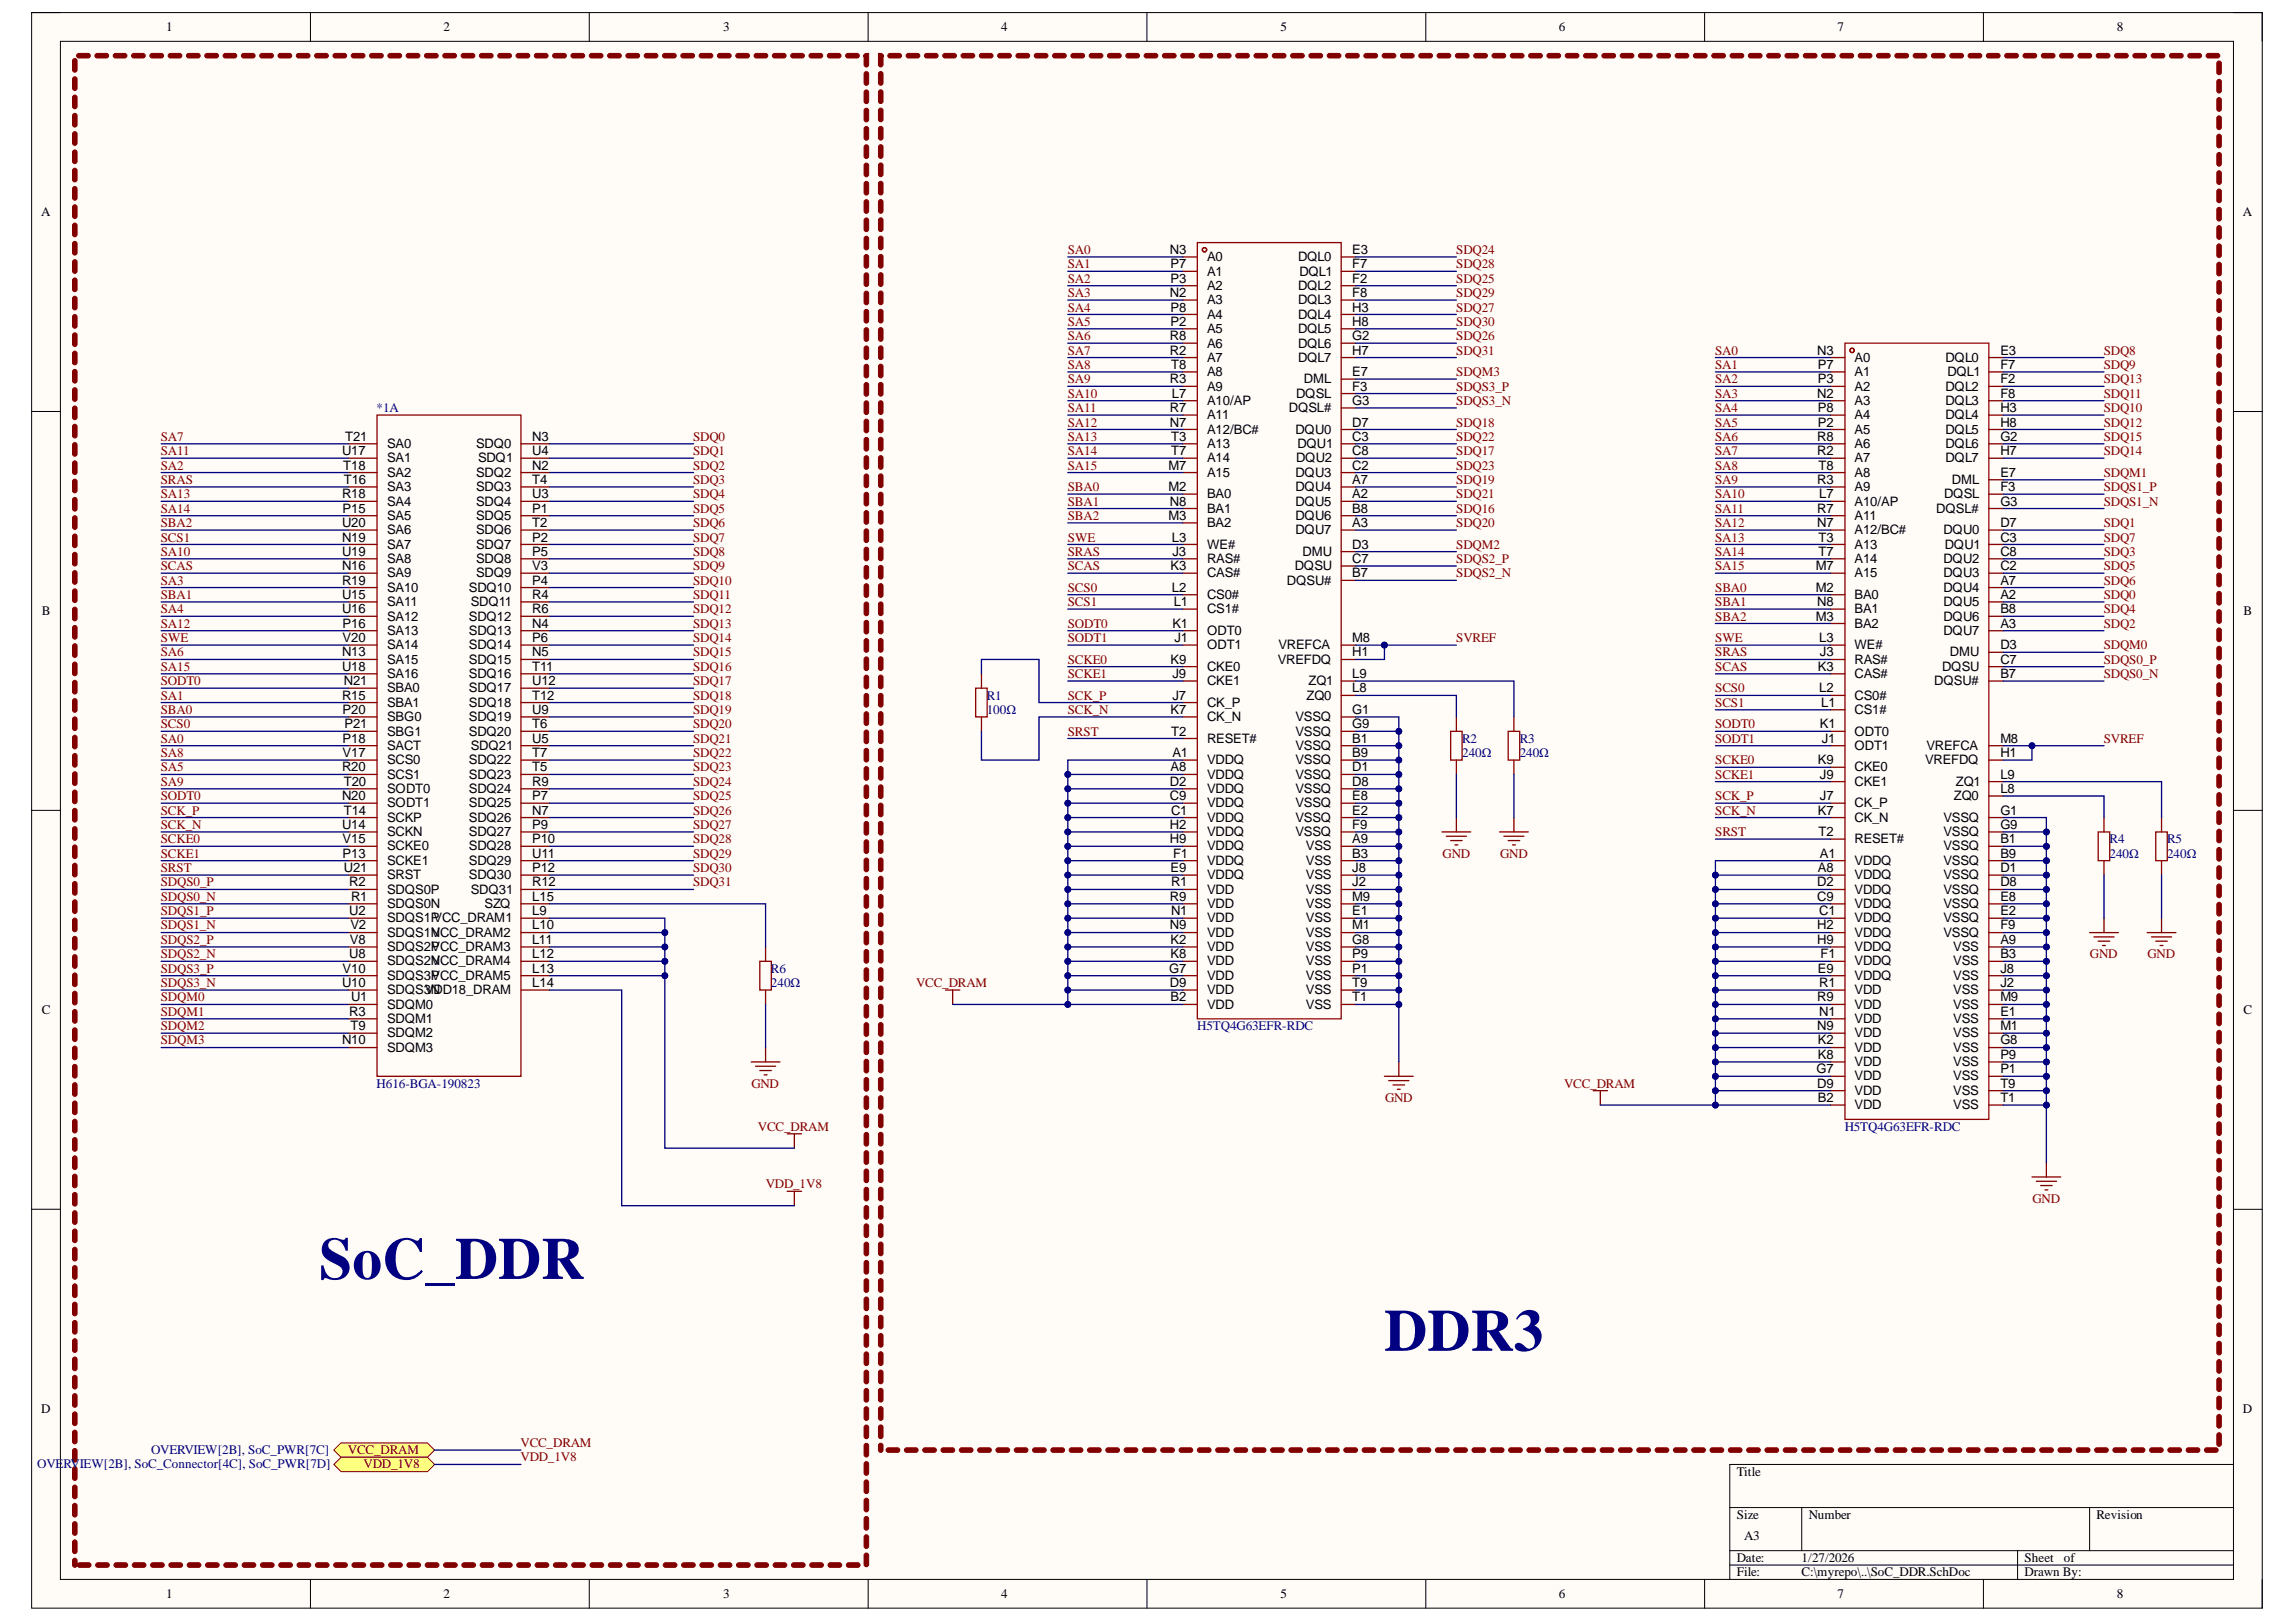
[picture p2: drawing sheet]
<svg xmlns="http://www.w3.org/2000/svg" width="297mm" height="210mm" viewBox="0 0 297 210" stroke-linecap="round" stroke-linejoin="round" font-family="sans-serif">
<defs><g id="words">
<g font-size="7.7" fill="#000080">
<text x="41.3" y="165.5">SoC_DDR</text>
<text x="179.1" y="174.8">DDR3</text>
</g>
<g font-size="1.7">
<text x="21.5" y="4.1">1</text>
<text x="57.4" y="4.1">2</text>
<text x="93.6" y="4.1">3</text>
<text x="129.5" y="4.1">4</text>
<text x="165.6" y="4.1">5</text>
<text x="201.7" y="4.1">6</text>
<text x="237.7" y="4.1">7</text>
<text x="273.8" y="4.1">8</text>
<text x="5.3" y="28">A</text>
<text x="290.2" y="28">A</text>
<text x="151.3" y="32.9">N3</text>
<text x="151.4" y="34.7">P7</text>
<text x="156.2" y="35.7">A1</text>
<text x="156.2" y="33.8">A0</text>
<text x="167.9" y="33.8">DQL0</text>
<text x="168.1" y="35.7">DQL1</text>
<text x="175" y="34.7">F7</text>
<text x="175" y="32.9">E3</text>
<text x="151.3" y="38.5">N2</text>
<text x="151.4" y="36.6">P3</text>
<text x="151.4" y="40.3">P8</text>
<text x="156.2" y="37.5">A2</text>
<text x="156.2" y="41.3">A4</text>
<text x="156.2" y="39.4">A3</text>
<text x="167.9" y="41.3">DQL4</text>
<text x="167.9" y="37.5">DQL2</text>
<text x="167.9" y="39.4">DQL3</text>
<text x="175" y="40.3">H3</text>
<text x="175" y="36.6">F2</text>
<text x="175" y="38.5">F8</text>
<text x="151.3" y="45.9">R2</text>
<text x="151.3" y="44">R8</text>
<text x="151.4" y="42.2">P2</text>
<text x="151.5" y="47.8">T8</text>
<text x="156.2" y="46.8">A7</text>
<text x="156.2" y="45">A6</text>
<text x="156.2" y="43.1">A5</text>
<text x="167.9" y="46.8">DQL7</text>
<text x="167.9" y="43.1">DQL5</text>
<text x="167.9" y="45">DQL6</text>
<text x="175" y="45.9">H7</text>
<text x="175" y="42.2">H8</text>
<text x="175" y="44">G2</text>
<text x="235.1" y="45.9">N3</text>
<text x="235.2" y="47.8">P7</text>
<text x="239.9" y="46.8">A0</text>
<text x="251.7" y="46.8">DQL0</text>
<text x="258.8" y="47.8">F7</text>
<text x="258.8" y="45.9">E3</text>
<text x="151.3" y="49.6">R3</text>
<text x="151.3" y="53.3">R7</text>
<text x="151.6" y="51.5">L7</text>
<text x="156.2" y="48.7">A8</text>
<text x="156.2" y="50.5">A9</text>
<text x="156.2" y="52.4">A10/AP</text>
<text x="166.7" y="53.3">DQSL#</text>
<text x="167.7" y="51.5">DQSL</text>
<text x="168.7" y="49.6">DML</text>
<text x="175" y="52.4">G3</text>
<text x="175" y="50.5">F3</text>
<text x="175" y="48.7">E7</text>
<text x="235.1" y="51.5">N2</text>
<text x="235.2" y="49.6">P3</text>
<text x="235.2" y="53.3">P8</text>
<text x="239.9" y="50.5">A2</text>
<text x="239.9" y="48.7">A1</text>
<text x="239.9" y="52.4">A3</text>
<text x="251.7" y="50.5">DQL2</text>
<text x="251.7" y="52.4">DQL3</text>
<text x="251.9" y="48.7">DQL1</text>
<text x="258.8" y="53.3">H3</text>
<text x="258.8" y="49.6">F2</text>
<text x="258.8" y="51.5">F8</text>
<text x="44.2" y="58.9">U17</text>
<text x="44.7" y="57.1">T21</text>
<text x="50.1" y="58">SA0</text>
<text x="50.1" y="59.8">SA1</text>
<text x="61.6" y="58">SDQ0</text>
<text x="61.8" y="59.8">SDQ1</text>
<text x="68.9" y="57.1">N3</text>
<text x="68.9" y="58.9">U4</text>
<text x="151.3" y="55.2">N7</text>
<text x="151.5" y="57.1">T3</text>
<text x="151.5" y="58.9">T7</text>
<text x="156.2" y="58">A13</text>
<text x="156.2" y="59.8">A14</text>
<text x="156.2" y="54.3">A11</text>
<text x="156.2" y="56.1">A12/BC#</text>
<text x="167.6" y="56.1">DQU0</text>
<text x="167.7" y="59.8">DQU2</text>
<text x="167.8" y="58">DQU1</text>
<text x="175" y="55.2">D7</text>
<text x="175" y="58.9">C8</text>
<text x="175" y="57.1">C3</text>
<text x="235.1" y="58.9">R2</text>
<text x="235.1" y="57.1">R8</text>
<text x="235.2" y="55.2">P2</text>
<text x="239.9" y="59.8">A7</text>
<text x="239.9" y="58">A6</text>
<text x="239.9" y="56.1">A5</text>
<text x="239.9" y="54.3">A4</text>
<text x="251.7" y="54.3">DQL4</text>
<text x="251.7" y="59.8">DQL7</text>
<text x="251.7" y="56.1">DQL5</text>
<text x="251.7" y="58">DQL6</text>
<text x="258.8" y="58.9">H7</text>
<text x="258.8" y="55.2">H8</text>
<text x="258.8" y="57.1">G2</text>
<text x="44.2" y="64.5">R18</text>
<text x="44.4" y="60.8">T18</text>
<text x="44.5" y="62.6">T16</text>
<text x="50.1" y="61.7">SA2</text>
<text x="50.1" y="63.6">SA3</text>
<text x="50.1" y="65.4">SA4</text>
<text x="61.6" y="61.7">SDQ2</text>
<text x="61.6" y="63.6">SDQ3</text>
<text x="61.6" y="65.4">SDQ4</text>
<text x="68.9" y="60.8">N2</text>
<text x="68.9" y="62.6">T4</text>
<text x="68.9" y="64.5">U3</text>
<text x="151.2" y="63.6">M2</text>
<text x="151.2" y="60.8">M7</text>
<text x="151.3" y="65.4">N8</text>
<text x="156.2" y="64.5">BA0</text>
<text x="156.2" y="61.7">A15</text>
<text x="167.6" y="61.7">DQU3</text>
<text x="167.6" y="63.6">DQU4</text>
<text x="167.6" y="65.4">DQU5</text>
<text x="175" y="60.8">C2</text>
<text x="175" y="62.6">A7</text>
<text x="175" y="64.5">A2</text>
<text x="235.1" y="62.6">R3</text>
<text x="235.3" y="60.8">T8</text>
<text x="235.4" y="64.5">L7</text>
<text x="239.9" y="61.7">A8</text>
<text x="239.9" y="63.6">A9</text>
<text x="239.9" y="65.4">A10/AP</text>
<text x="251.5" y="64.5">DQSL</text>
<text x="252.5" y="62.6">DML</text>
<text x="258.8" y="65.4">G3</text>
<text x="258.8" y="63.6">F3</text>
<text x="258.8" y="61.7">E7</text>
<text x="44.2" y="68.2">U20</text>
<text x="44.2" y="70.1">N19</text>
<text x="44.2" y="71.9">U19</text>
<text x="44.3" y="66.4">P15</text>
<text x="50.1" y="67.3">SA5</text>
<text x="50.1" y="69.1">SA6</text>
<text x="50.1" y="71">SA7</text>
<text x="61.6" y="67.3">SDQ5</text>
<text x="61.6" y="69.1">SDQ6</text>
<text x="61.6" y="71">SDQ7</text>
<text x="68.9" y="66.4">P1</text>
<text x="68.9" y="68.2">T2</text>
<text x="68.9" y="70.1">P2</text>
<text x="68.9" y="71.9">P5</text>
<text x="151.2" y="67.3">M3</text>
<text x="151.6" y="70.1">L3</text>
<text x="151.7" y="71.9">J3</text>
<text x="156.2" y="66.4">BA1</text>
<text x="156.2" y="68.2">BA2</text>
<text x="156.2" y="71">WE#</text>
<text x="167.6" y="67.3">DQU6</text>
<text x="167.6" y="69.1">DQU7</text>
<text x="168.5" y="71.9">DMU</text>
<text x="175" y="71">D3</text>
<text x="175" y="66.4">B8</text>
<text x="175" y="68.2">A3</text>
<text x="235.1" y="66.4">R7</text>
<text x="235.1" y="68.2">N7</text>
<text x="235.3" y="70.1">T3</text>
<text x="235.3" y="71.9">T7</text>
<text x="239.9" y="71">A13</text>
<text x="239.9" y="67.3">A11</text>
<text x="239.9" y="69.1">A12/BC#</text>
<text x="250.5" y="66.4">DQSL#</text>
<text x="251.4" y="69.1">DQU0</text>
<text x="251.6" y="71">DQU1</text>
<text x="258.8" y="68.2">D7</text>
<text x="258.8" y="71.9">C8</text>
<text x="258.8" y="70.1">C3</text>
<text x="44.2" y="73.8">N16</text>
<text x="44.2" y="75.7">R19</text>
<text x="44.2" y="77.5">U15</text>
<text x="50.1" y="72.9">SA8</text>
<text x="50.1" y="74.7">SA9</text>
<text x="50.1" y="76.6">SA10</text>
<text x="60.7" y="76.6">SDQ10</text>
<text x="61.6" y="72.9">SDQ8</text>
<text x="61.6" y="74.7">SDQ9</text>
<text x="68.9" y="73.8">V3</text>
<text x="68.9" y="75.7">P4</text>
<text x="68.9" y="77.5">R4</text>
<text x="151.4" y="73.8">K3</text>
<text x="151.6" y="76.6">L2</text>
<text x="156.2" y="77.5">CS0#</text>
<text x="156.2" y="74.7">CAS#</text>
<text x="156.2" y="72.9">RAS#</text>
<text x="166.5" y="75.7">DQSU#</text>
<text x="167.5" y="73.8">DQSU</text>
<text x="175" y="72.9">C7</text>
<text x="175" y="74.7">B7</text>
<text x="234.9" y="76.6">M2</text>
<text x="234.9" y="73.8">M7</text>
<text x="239.9" y="72.9">A14</text>
<text x="239.9" y="77.5">BA0</text>
<text x="239.9" y="74.7">A15</text>
<text x="251.4" y="72.9">DQU2</text>
<text x="251.4" y="74.7">DQU3</text>
<text x="251.4" y="76.6">DQU4</text>
<text x="258.8" y="73.8">C2</text>
<text x="258.8" y="75.7">A7</text>
<text x="258.8" y="77.5">A2</text>
<text x="5.4" y="79.6">B</text>
<text x="44.2" y="79.4">U16</text>
<text x="44.3" y="81.2">P16</text>
<text x="44.3" y="83.1">V20</text>
<text x="50.1" y="78.4">SA11</text>
<text x="50.1" y="80.3">SA12</text>
<text x="50.1" y="82.2">SA13</text>
<text x="60.7" y="80.3">SDQ12</text>
<text x="60.7" y="82.2">SDQ13</text>
<text x="60.9" y="78.4">SDQ11</text>
<text x="68.9" y="79.4">R6</text>
<text x="68.9" y="81.2">N4</text>
<text x="68.9" y="83.1">P6</text>
<text x="151.7" y="81.2">K1</text>
<text x="151.9" y="78.4">L1</text>
<text x="151.9" y="83.1">J1</text>
<text x="156.2" y="79.4">CS1#</text>
<text x="156.2" y="82.2">ODT0</text>
<text x="175" y="83.1">M8</text>
<text x="234.9" y="80.3">M3</text>
<text x="235.1" y="78.4">N8</text>
<text x="235.4" y="83.1">L3</text>
<text x="239.9" y="79.4">BA1</text>
<text x="239.9" y="81.2">BA2</text>
<text x="251.4" y="80.3">DQU6</text>
<text x="251.4" y="82.2">DQU7</text>
<text x="251.4" y="78.4">DQU5</text>
<text x="258.8" y="79.4">B8</text>
<text x="258.8" y="81.2">A3</text>
<text x="290.3" y="79.6">B</text>
<text x="44.2" y="85">N13</text>
<text x="44.2" y="86.8">U18</text>
<text x="44.5" y="88.7">N21</text>
<text x="50.1" y="84">SA14</text>
<text x="50.1" y="85.9">SA15</text>
<text x="50.1" y="87.7">SA16</text>
<text x="50.1" y="89.6">SBA0</text>
<text x="60.7" y="84">SDQ14</text>
<text x="60.7" y="85.9">SDQ15</text>
<text x="60.7" y="87.7">SDQ16</text>
<text x="60.7" y="89.6">SDQ17</text>
<text x="68.9" y="85">N5</text>
<text x="68.9" y="86.8">T11</text>
<text x="68.9" y="88.7">U12</text>
<text x="151.4" y="85.9">K9</text>
<text x="151.7" y="87.7">J9</text>
<text x="156.2" y="86.8">CKE0</text>
<text x="156.2" y="84">ODT1</text>
<text x="156.2" y="88.7">CKE1</text>
<text x="165.3" y="85.9">VREFDQ</text>
<text x="165.4" y="84">VREFCA</text>
<text x="169.3" y="88.7">ZQ1</text>
<text x="175" y="89.6">L8</text>
<text x="175" y="87.7">L9</text>
<text x="175" y="85">H1</text>
<text x="235.2" y="86.8">K3</text>
<text x="235.4" y="89.6">L2</text>
<text x="235.4" y="85">J3</text>
<text x="239.9" y="84">WE#</text>
<text x="239.9" y="87.7">CAS#</text>
<text x="239.9" y="85.9">RAS#</text>
<text x="250.2" y="88.7">DQSU#</text>
<text x="251.3" y="86.8">DQSU</text>
<text x="252.3" y="85">DMU</text>
<text x="258.8" y="84">D3</text>
<text x="258.8" y="85.9">C7</text>
<text x="258.8" y="87.7">B7</text>
<text x="44.2" y="90.5">R15</text>
<text x="44.3" y="92.4">P20</text>
<text x="44.6" y="94.3">P21</text>
<text x="50.1" y="91.5">SBA1</text>
<text x="50.1" y="93.3">SBG0</text>
<text x="50.1" y="95.2">SBG1</text>
<text x="60.7" y="91.5">SDQ18</text>
<text x="60.7" y="93.3">SDQ19</text>
<text x="60.7" y="95.2">SDQ20</text>
<text x="68.9" y="90.5">T12</text>
<text x="68.9" y="92.4">U9</text>
<text x="68.9" y="94.3">T6</text>
<text x="151.4" y="92.4">K7</text>
<text x="151.5" y="95.2">T2</text>
<text x="151.7" y="90.5">J7</text>
<text x="156.2" y="93.3">CK_N</text>
<text x="156.2" y="91.5">CK_P</text>
<text x="167.6" y="93.3">VSSQ</text>
<text x="167.6" y="95.2">VSSQ</text>
<text x="169" y="90.5">ZQ0</text>
<text x="175" y="92.4">G1</text>
<text x="175" y="94.3">G9</text>
<text x="235.4" y="94.3">K1</text>
<text x="235.6" y="91.5">L1</text>
<text x="239.9" y="92.4">CS1#</text>
<text x="239.9" y="90.5">CS0#</text>
<text x="239.9" y="95.2">ODT0</text>
<text x="44.2" y="99.8">R20</text>
<text x="44.3" y="96.1">P18</text>
<text x="44.3" y="98">V17</text>
<text x="44.5" y="101.7">T20</text>
<text x="50.1" y="97">SACT</text>
<text x="50.1" y="98.9">SCS0</text>
<text x="50.1" y="100.8">SCS1</text>
<text x="60.7" y="98.9">SDQ22</text>
<text x="60.7" y="100.8">SDQ23</text>
<text x="60.9" y="97">SDQ21</text>
<text x="68.9" y="96.1">U5</text>
<text x="68.9" y="98">T7</text>
<text x="68.9" y="99.8">T5</text>
<text x="68.9" y="101.7">R9</text>
<text x="151.3" y="101.7">D2</text>
<text x="151.4" y="99.8">A8</text>
<text x="151.7" y="98">A1</text>
<text x="156.2" y="98.9">VDDQ</text>
<text x="156.2" y="96.1">RESET#</text>
<text x="156.2" y="100.8">VDDQ</text>
<text x="167.6" y="100.8">VSSQ</text>
<text x="167.6" y="98.9">VSSQ</text>
<text x="167.6" y="97">VSSQ</text>
<text x="175" y="101.7">D8</text>
<text x="175" y="99.8">D1</text>
<text x="175" y="98">B9</text>
<text x="175" y="96.1">B1</text>
<text x="235.2" y="98.9">K9</text>
<text x="235.4" y="100.8">J9</text>
<text x="235.7" y="96.1">J1</text>
<text x="239.9" y="99.8">CKE0</text>
<text x="239.9" y="97">ODT1</text>
<text x="239.9" y="101.7">CKE1</text>
<text x="249.1" y="98.9">VREFDQ</text>
<text x="249.2" y="97">VREFCA</text>
<text x="253" y="101.7">ZQ1</text>
<text x="258.8" y="96.1">M8</text>
<text x="258.8" y="100.8">L9</text>
<text x="258.8" y="98">H1</text>
<text x="44.2" y="103.5">N20</text>
<text x="44.2" y="107.3">U14</text>
<text x="44.5" y="105.4">T14</text>
<text x="50.1" y="102.6">SODT0</text>
<text x="50.1" y="104.5">SODT1</text>
<text x="50.1" y="106.3">SCKP</text>
<text x="60.7" y="102.6">SDQ24</text>
<text x="60.7" y="104.5">SDQ25</text>
<text x="60.7" y="106.3">SDQ26</text>
<text x="68.9" y="103.5">P7</text>
<text x="68.9" y="105.4">N7</text>
<text x="68.9" y="107.3">P9</text>
<text x="151.3" y="107.3">H2</text>
<text x="151.3" y="103.5">C9</text>
<text x="151.5" y="105.4">C1</text>
<text x="156.2" y="102.6">VDDQ</text>
<text x="156.2" y="104.5">VDDQ</text>
<text x="156.2" y="106.3">VDDQ</text>
<text x="167.6" y="106.3">VSSQ</text>
<text x="167.6" y="104.5">VSSQ</text>
<text x="167.6" y="102.6">VSSQ</text>
<text x="175" y="107.3">F9</text>
<text x="175" y="105.4">E2</text>
<text x="175" y="103.5">E8</text>
<text x="235.2" y="105.4">K7</text>
<text x="235.4" y="103.5">J7</text>
<text x="239.9" y="106.3">CK_N</text>
<text x="239.9" y="104.5">CK_P</text>
<text x="251.4" y="106.3">VSSQ</text>
<text x="252.8" y="103.5">ZQ0</text>
<text x="258.8" y="102.6">L8</text>
<text x="258.8" y="105.4">G1</text>
<text x="258.8" y="107.3">G9</text>
<text x="44.3" y="109.1">V15</text>
<text x="44.3" y="111">P13</text>
<text x="44.5" y="112.8">U21</text>
<text x="50.1" y="108.2">SCKN</text>
<text x="50.1" y="110.1">SCKE0</text>
<text x="50.1" y="111.9">SCKE1</text>
<text x="50.1" y="113.8">SRST</text>
<text x="60.7" y="108.2">SDQ27</text>
<text x="60.7" y="110.1">SDQ28</text>
<text x="60.7" y="111.9">SDQ29</text>
<text x="60.7" y="113.8">SDQ30</text>
<text x="68.9" y="109.1">P10</text>
<text x="68.9" y="111">U11</text>
<text x="68.9" y="112.8">P12</text>
<text x="151.3" y="109.1">H9</text>
<text x="151.4" y="112.8">E9</text>
<text x="151.8" y="111">F1</text>
<text x="156.2" y="108.2">VDDQ</text>
<text x="156.2" y="110.1">VDDQ</text>
<text x="156.2" y="111.9">VDDQ</text>
<text x="156.2" y="113.8">VDDQ</text>
<text x="167.6" y="108.2">VSSQ</text>
<text x="168.9" y="113.8">VSS</text>
<text x="168.9" y="111.9">VSS</text>
<text x="168.9" y="110.1">VSS</text>
<text x="175" y="112.8">J8</text>
<text x="175" y="111">B3</text>
<text x="175" y="109.1">A9</text>
<text x="235.2" y="112.8">A8</text>
<text x="235.3" y="108.2">T2</text>
<text x="235.4" y="111">A1</text>
<text x="239.9" y="111.9">VDDQ</text>
<text x="239.9" y="109.1">RESET#</text>
<text x="239.9" y="113.8">VDDQ</text>
<text x="251.4" y="108.2">VSSQ</text>
<text x="251.4" y="113.8">VSSQ</text>
<text x="251.4" y="111.9">VSSQ</text>
<text x="251.4" y="110.1">VSSQ</text>
<text x="258.8" y="112.8">D1</text>
<text x="258.8" y="111">B9</text>
<text x="258.8" y="109.1">B1</text>
<text x="45.2" y="114.7">R2</text>
<text x="45.2" y="118.4">U2</text>
<text x="45.4" y="116.6">R1</text>
<text x="50.1" y="115.6">SDQS0P</text>
<text x="50.1" y="117.5">SDQS0N</text>
<text x="50.1" y="119.4">SDQS1P</text>
<text x="56.1" y="119.4">VCC_DRAM1</text>
<text x="60.9" y="115.6">SDQ31</text>
<text x="62.7" y="117.5">SZQ</text>
<text x="68.9" y="114.7">R12</text>
<text x="68.9" y="116.6">L15</text>
<text x="68.9" y="118.4">L9</text>
<text x="151.3" y="116.6">R9</text>
<text x="151.5" y="114.7">R1</text>
<text x="151.5" y="118.4">N1</text>
<text x="156.2" y="115.6">VDD</text>
<text x="156.2" y="117.5">VDD</text>
<text x="156.2" y="119.4">VDD</text>
<text x="168.9" y="117.5">VSS</text>
<text x="168.9" y="115.6">VSS</text>
<text x="168.9" y="119.4">VSS</text>
<text x="175" y="116.6">M9</text>
<text x="175" y="114.7">J2</text>
<text x="175" y="118.4">E1</text>
<text x="235.1" y="114.7">D2</text>
<text x="235.1" y="116.6">C9</text>
<text x="235.4" y="118.4">C1</text>
<text x="239.9" y="115.6">VDDQ</text>
<text x="239.9" y="117.5">VDDQ</text>
<text x="239.9" y="119.4">VDDQ</text>
<text x="251.4" y="119.4">VSSQ</text>
<text x="251.4" y="117.5">VSSQ</text>
<text x="251.4" y="115.6">VSSQ</text>
<text x="258.8" y="118.4">E2</text>
<text x="258.8" y="116.6">E8</text>
<text x="258.8" y="114.7">D8</text>
<text x="44.3" y="125.9">V10</text>
<text x="45.2" y="124">U8</text>
<text x="45.3" y="122.1">V8</text>
<text x="45.3" y="120.3">V2</text>
<text x="50.1" y="121.2">SDQS1NCC_DRAM2</text>
<text x="50.1" y="123.1">SDQS2P</text>
<text x="50.1" y="124.9">SDQS2NCC_DRAM4</text>
<text x="55.8" y="121.2">V</text>
<text x="55.8" y="123.1">VCC_DRAM3</text>
<text x="55.8" y="124.9">V</text>
<text x="68.9" y="120.3">L10</text>
<text x="68.9" y="122.1">L11</text>
<text x="68.9" y="124">L12</text>
<text x="68.9" y="125.9">L13</text>
<text x="151.3" y="125.9">G7</text>
<text x="151.3" y="120.3">N9</text>
<text x="151.4" y="122.1">K2</text>
<text x="151.4" y="124">K8</text>
<text x="156.2" y="121.2">VDD</text>
<text x="156.2" y="123.1">VDD</text>
<text x="156.2" y="124.9">VDD</text>
<text x="168.9" y="124.9">VSS</text>
<text x="168.9" y="121.2">VSS</text>
<text x="168.9" y="123.1">VSS</text>
<text x="175" y="125.9">P1</text>
<text x="175" y="124">P9</text>
<text x="175" y="120.3">M1</text>
<text x="175" y="122.1">G8</text>
<text x="235.1" y="120.3">H2</text>
<text x="235.1" y="122.1">H9</text>
<text x="235.2" y="125.9">E9</text>
<text x="235.5" y="124">F1</text>
<text x="239.9" y="121.2">VDDQ</text>
<text x="239.9" y="123.1">VDDQ</text>
<text x="239.9" y="124.9">VDDQ</text>
<text x="251.4" y="121.2">VSSQ</text>
<text x="252.7" y="124.9">VSS</text>
<text x="252.7" y="123.1">VSS</text>
<text x="258.8" y="125.9">J8</text>
<text x="258.8" y="120.3">F9</text>
<text x="258.8" y="124">B3</text>
<text x="258.8" y="122.1">A9</text>
<text x="5.4" y="131.2">C</text>
<text x="44.2" y="127.7">U10</text>
<text x="45.2" y="131.4">R3</text>
<text x="45.4" y="129.6">U1</text>
<text x="50.1" y="126.8">SDQS3P</text>
<text x="50.1" y="128.7">SDQS3N</text>
<text x="50.1" y="130.5">SDQM0</text>
<text x="55" y="128.7">VDD18_DRAM</text>
<text x="55.8" y="126.8">VCC_DRAM5</text>
<text x="68.9" y="127.7">L14</text>
<text x="151.3" y="127.7">D9</text>
<text x="151.4" y="129.6">B2</text>
<text x="156.2" y="126.8">VDD</text>
<text x="156.2" y="128.7">VDD</text>
<text x="156.2" y="130.5">VDD</text>
<text x="168.9" y="130.5">VSS</text>
<text x="168.9" y="128.7">VSS</text>
<text x="168.9" y="126.8">VSS</text>
<text x="175" y="129.6">T1</text>
<text x="175" y="127.7">T9</text>
<text x="235.1" y="129.6">R9</text>
<text x="235.4" y="127.7">R1</text>
<text x="235.4" y="131.4">N1</text>
<text x="239.9" y="128.7">VDD</text>
<text x="239.9" y="130.5">VDD</text>
<text x="239.9" y="126.8">VDDQ</text>
<text x="252.7" y="130.5">VSS</text>
<text x="252.7" y="128.7">VSS</text>
<text x="252.7" y="126.8">VSS</text>
<text x="258.8" y="129.6">M9</text>
<text x="258.8" y="127.7">J2</text>
<text x="258.8" y="131.4">E1</text>
<text x="290.3" y="131.2">C</text>
<text x="44.2" y="135.2">N10</text>
<text x="45.3" y="133.3">T9</text>
<text x="50.1" y="132.4">SDQM1</text>
<text x="50.1" y="134.2">SDQM2</text>
<text x="50.1" y="136.1">SDQM3</text>
<text x="235.1" y="133.3">N9</text>
<text x="235.2" y="135.2">K2</text>
<text x="235.2" y="137">K8</text>
<text x="239.9" y="132.4">VDD</text>
<text x="239.9" y="134.2">VDD</text>
<text x="239.9" y="136.1">VDD</text>
<text x="239.9" y="138">VDD</text>
<text x="252.7" y="138">VSS</text>
<text x="252.7" y="134.2">VSS</text>
<text x="252.7" y="136.1">VSS</text>
<text x="252.7" y="132.4">VSS</text>
<text x="258.8" y="137">P9</text>
<text x="258.8" y="133.3">M1</text>
<text x="258.8" y="135.2">G8</text>
<text x="235" y="138.9">G7</text>
<text x="235.1" y="140.7">D9</text>
<text x="235.2" y="142.6">B2</text>
<text x="239.9" y="139.8">VDD</text>
<text x="239.9" y="141.7">VDD</text>
<text x="239.9" y="143.5">VDD</text>
<text x="252.7" y="143.5">VSS</text>
<text x="252.7" y="141.7">VSS</text>
<text x="252.7" y="139.8">VSS</text>
<text x="258.8" y="142.6">T1</text>
<text x="258.8" y="140.7">T9</text>
<text x="258.8" y="138.9">P1</text>
<text x="5.3" y="182.8">D</text>
<text x="290.2" y="182.8">D</text>
<text x="224.7" y="191">Title</text>
<text x="224.7" y="196.5">Size</text>
<text x="234" y="196.5">Number</text>
<text x="271.2" y="196.5">Revision</text>
<text x="224.7" y="202.1">Date:</text>
<text x="224.7" y="204">File:</text>
<text x="225.6" y="199.3">A3</text>
<text x="233.1" y="202.1">1/27/2026</text>
<text x="233.1" y="204">C:\myrepo\..\SoC_DDR.SchDoc</text>
<text x="261.9" y="202.1">Sheet</text>
<text x="261.9" y="204">Drawn By:</text>
<text x="267" y="202.1">of</text>
<text x="21.5" y="206.8">1</text>
<text x="57.4" y="206.8">2</text>
<text x="93.6" y="206.8">3</text>
<text x="129.5" y="206.8">4</text>
<text x="165.6" y="206.8">5</text>
<text x="201.7" y="206.8">6</text>
<text x="237.7" y="206.8">7</text>
<text x="273.8" y="206.8">8</text>
</g>
<g font-size="1.7" fill="#800000">
<text x="138.2" y="32.9">SA0</text>
<text x="138.2" y="34.7">SA1</text>
<text x="188.4" y="32.9">SDQ24</text>
<text x="188.4" y="34.7">SDQ28</text>
<text x="138.2" y="36.6">SA2</text>
<text x="138.2" y="38.5">SA3</text>
<text x="138.2" y="40.3">SA4</text>
<text x="188.4" y="36.6">SDQ25</text>
<text x="188.4" y="40.3">SDQ27</text>
<text x="188.4" y="38.5">SDQ29</text>
<text x="138.2" y="42.2">SA5</text>
<text x="138.2" y="44">SA6</text>
<text x="138.2" y="45.9">SA7</text>
<text x="138.2" y="47.8">SA8</text>
<text x="188.4" y="44">SDQ26</text>
<text x="188.4" y="42.2">SDQ30</text>
<text x="188.4" y="45.9">SDQ31</text>
<text x="221.9" y="45.9">SA0</text>
<text x="221.9" y="47.8">SA1</text>
<text x="272.2" y="45.9">SDQ8</text>
<text x="272.2" y="47.8">SDQ9</text>
<text x="138.2" y="49.6">SA9</text>
<text x="138.2" y="51.5">SA10</text>
<text x="138.2" y="53.3">SA11</text>
<text x="188.4" y="48.7">SDQM3</text>
<text x="188.4" y="50.5">SDQS3_P</text>
<text x="188.4" y="52.4">SDQS3_N</text>
<text x="221.9" y="49.6">SA2</text>
<text x="221.9" y="51.5">SA3</text>
<text x="221.9" y="53.3">SA4</text>
<text x="272.2" y="53.3">SDQ10</text>
<text x="272.2" y="51.5">SDQ11</text>
<text x="272.2" y="49.6">SDQ13</text>
<text x="20.8" y="57.1">SA7</text>
<text x="20.8" y="58.9">SA11</text>
<text x="89.7" y="57.1">SDQ0</text>
<text x="89.7" y="58.9">SDQ1</text>
<text x="138.2" y="55.2">SA12</text>
<text x="138.2" y="57.1">SA13</text>
<text x="138.2" y="58.9">SA14</text>
<text x="188.4" y="58.9">SDQ17</text>
<text x="188.4" y="55.2">SDQ18</text>
<text x="188.4" y="57.1">SDQ22</text>
<text x="221.9" y="55.2">SA5</text>
<text x="221.9" y="57.1">SA6</text>
<text x="221.9" y="58.9">SA7</text>
<text x="272.2" y="55.2">SDQ12</text>
<text x="272.2" y="58.9">SDQ14</text>
<text x="272.2" y="57.1">SDQ15</text>
<text x="20.8" y="60.8">SA2</text>
<text x="20.8" y="62.6">SRAS</text>
<text x="20.8" y="64.5">SA13</text>
<text x="89.7" y="60.8">SDQ2</text>
<text x="89.7" y="62.6">SDQ3</text>
<text x="89.7" y="64.5">SDQ4</text>
<text x="138.2" y="60.8">SA15</text>
<text x="138.2" y="63.6">SBA0</text>
<text x="138.2" y="65.4">SBA1</text>
<text x="188.4" y="62.6">SDQ19</text>
<text x="188.4" y="64.5">SDQ21</text>
<text x="188.4" y="60.8">SDQ23</text>
<text x="221.9" y="60.8">SA8</text>
<text x="221.9" y="62.6">SA9</text>
<text x="221.9" y="64.5">SA10</text>
<text x="272.2" y="61.7">SDQM1</text>
<text x="272.2" y="63.6">SDQS1_P</text>
<text x="272.2" y="65.4">SDQS1_N</text>
<text x="20.8" y="66.4">SA14</text>
<text x="20.8" y="68.2">SBA2</text>
<text x="20.8" y="70.1">SCS1</text>
<text x="20.8" y="71.9">SA10</text>
<text x="89.7" y="66.4">SDQ5</text>
<text x="89.7" y="68.2">SDQ6</text>
<text x="89.7" y="70.1">SDQ7</text>
<text x="89.7" y="71.9">SDQ8</text>
<text x="138.2" y="67.3">SBA2</text>
<text x="138.2" y="70.1">SWE</text>
<text x="138.2" y="71.9">SRAS</text>
<text x="188.4" y="71">SDQM2</text>
<text x="188.4" y="66.4">SDQ16</text>
<text x="188.4" y="68.2">SDQ20</text>
<text x="221.9" y="66.4">SA11</text>
<text x="221.9" y="68.2">SA12</text>
<text x="221.9" y="70.1">SA13</text>
<text x="221.9" y="71.9">SA14</text>
<text x="272.2" y="68.2">SDQ1</text>
<text x="272.2" y="71.9">SDQ3</text>
<text x="272.2" y="70.1">SDQ7</text>
<text x="20.8" y="73.8">SCAS</text>
<text x="20.8" y="75.7">SA3</text>
<text x="20.8" y="77.5">SBA1</text>
<text x="89.7" y="73.8">SDQ9</text>
<text x="89.7" y="75.7">SDQ10</text>
<text x="89.7" y="77.5">SDQ11</text>
<text x="138.2" y="73.8">SCAS</text>
<text x="138.2" y="76.6">SCS0</text>
<text x="188.4" y="72.9">SDQS2_P</text>
<text x="188.4" y="74.7">SDQS2_N</text>
<text x="221.9" y="73.8">SA15</text>
<text x="221.9" y="76.6">SBA0</text>
<text x="272.2" y="77.5">SDQ0</text>
<text x="272.2" y="73.8">SDQ5</text>
<text x="272.2" y="75.7">SDQ6</text>
<text x="20.8" y="79.4">SA4</text>
<text x="20.8" y="81.2">SA12</text>
<text x="20.8" y="83.1">SWE</text>
<text x="89.7" y="79.4">SDQ12</text>
<text x="89.7" y="81.2">SDQ13</text>
<text x="89.7" y="83.1">SDQ14</text>
<text x="138.2" y="78.4">SCS1</text>
<text x="138.2" y="81.2">SODT0</text>
<text x="138.2" y="83.1">SODT1</text>
<text x="188.4" y="83.1">SVREF</text>
<text x="221.9" y="78.4">SBA1</text>
<text x="221.9" y="80.3">SBA2</text>
<text x="221.9" y="83.1">SWE</text>
<text x="272.2" y="81.2">SDQ2</text>
<text x="272.2" y="79.4">SDQ4</text>
<text x="20.8" y="85">SA6</text>
<text x="20.8" y="86.8">SA15</text>
<text x="20.8" y="88.7">SODT0</text>
<text x="89.7" y="85">SDQ15</text>
<text x="89.7" y="86.8">SDQ16</text>
<text x="89.7" y="88.7">SDQ17</text>
<text x="138.2" y="85.9">SCKE0</text>
<text x="138.2" y="87.7">SCKE1</text>
<text x="221.9" y="85">SRAS</text>
<text x="221.9" y="86.8">SCAS</text>
<text x="221.9" y="89.6">SCS0</text>
<text x="272.2" y="84">SDQM0</text>
<text x="272.2" y="85.9">SDQS0_P</text>
<text x="272.2" y="87.7">SDQS0_N</text>
<text x="20.8" y="90.5">SA1</text>
<text x="20.8" y="92.4">SBA0</text>
<text x="20.8" y="94.3">SCS0</text>
<text x="89.7" y="90.5">SDQ18</text>
<text x="89.7" y="92.4">SDQ19</text>
<text x="89.7" y="94.3">SDQ20</text>
<text x="138.2" y="90.5">SCK_P</text>
<text x="138.2" y="92.4">SCK_N</text>
<text x="138.2" y="95.2">SRST</text>
<text x="221.9" y="91.5">SCS1</text>
<text x="221.9" y="94.3">SODT0</text>
<text x="20.8" y="96.1">SA0</text>
<text x="20.8" y="98">SA8</text>
<text x="20.8" y="99.8">SA5</text>
<text x="20.8" y="101.7">SA9</text>
<text x="89.7" y="96.1">SDQ21</text>
<text x="89.7" y="98">SDQ22</text>
<text x="89.7" y="99.8">SDQ23</text>
<text x="89.7" y="101.7">SDQ24</text>
<text x="221.9" y="96.1">SODT1</text>
<text x="221.9" y="98.9">SCKE0</text>
<text x="221.9" y="100.8">SCKE1</text>
<text x="272.2" y="96.1">SVREF</text>
<text x="20.8" y="103.5">SODT0</text>
<text x="20.8" y="105.4">SCK_P</text>
<text x="20.8" y="107.3">SCK_N</text>
<text x="89.7" y="103.5">SDQ25</text>
<text x="89.7" y="105.4">SDQ26</text>
<text x="89.7" y="107.3">SDQ27</text>
<text x="221.9" y="103.5">SCK_P</text>
<text x="221.9" y="105.4">SCK_N</text>
<text x="20.8" y="109.1">SCKE0</text>
<text x="20.8" y="111">SCKE1</text>
<text x="20.8" y="112.8">SRST</text>
<text x="89.7" y="109.1">SDQ28</text>
<text x="89.7" y="111">SDQ29</text>
<text x="89.7" y="112.8">SDQ30</text>
<text x="186.6" y="111">GND</text>
<text x="194.1" y="111">GND</text>
<text x="221.9" y="108.2">SRST</text>
<text x="20.8" y="114.7">SDQS0_P</text>
<text x="20.8" y="116.6">SDQS0_N</text>
<text x="20.8" y="118.4">SDQS1_P</text>
<text x="89.7" y="114.7">SDQ31</text>
<text x="20.8" y="120.3">SDQS1_N</text>
<text x="20.8" y="122.1">SDQS2_P</text>
<text x="20.8" y="124">SDQS2_N</text>
<text x="20.8" y="125.9">SDQS3_P</text>
<text x="270.4" y="124">GND</text>
<text x="277.8" y="124">GND</text>
<text x="20.8" y="127.7">SDQS3_N</text>
<text x="20.8" y="129.6">SDQM0</text>
<text x="20.8" y="131.4">SDQM1</text>
<text x="118.5" y="127.7">VCC_DRAM</text>
<text x="20.8" y="133.3">SDQM2</text>
<text x="20.8" y="135.2">SDQM3</text>
<text x="97.2" y="140.7">GND</text>
<text x="179.2" y="142.6">GND</text>
<text x="202.4" y="140.7">VCC_DRAM</text>
<text x="98.1" y="146.3">VCC_DRAM</text>
<text x="99.1" y="153.8">VDD_1V8</text>
<text x="262.9" y="155.6">GND</text>
<text x="45" y="188.2">VCC_DRAM</text>
<text x="47" y="190">VDD_1V8</text>
<text x="67.3" y="187.2">VCC_DRAM</text>
<text x="67.3" y="189.1">VDD_1V8</text>
</g>
<g font-size="1.7" fill="#000080">
<text x="48.7" y="53.3">*1A</text>
<text x="127.7" y="90.5">R1</text>
<text x="127.7" y="92.4">100Ω</text>
<text x="189.2" y="96.1">R2</text>
<text x="189.2" y="98">240Ω</text>
<text x="196.6" y="96.1">R3</text>
<text x="196.6" y="98">240Ω</text>
<text x="272.9" y="109.1">R4</text>
<text x="272.9" y="111">240Ω</text>
<text x="280.4" y="109.1">R5</text>
<text x="280.4" y="111">240Ω</text>
<text x="99.7" y="125.9">R6</text>
<text x="99.7" y="127.7">240Ω</text>
<text x="154.9" y="133.3">H5TQ4G63EFR-RDC</text>
<text x="48.7" y="140.7">H616-BGA-190823</text>
<text x="238.7" y="146.3">H5TQ4G63EFR-RDC</text>
<text x="4.8" y="190">OVE</text>
<text x="8.2" y="190">RVIEW[2B], SoC_Connector[4C], SoC_PWR[7D]</text>
<text x="19.5" y="188.2">OVERVIEW[2B], SoC_PWR[7C]</text>
</g>
</g></defs>
<path d="M4.1 1.6h288.6v206.5h-288.6z" fill-rule="evenodd" fill="#fffcf8"/>
<path d="M4.1 1.6h288.6v206.5h-288.6z" fill="none" stroke="#000" stroke-width=".13"/>
<path d="M7.8 5.3h281.1v199.1h-281.1z" fill-rule="evenodd" fill="#fffcf8"/>
<g fill="none" stroke="#000" stroke-width=".13">
<path d="M4.1 1.6h3.7M7.8 5.3h281.1v199.1h-281.1zM40.2 1.6v3.7M76.2 1.6v3.7M112.3 1.6v3.7M148.4 1.6v3.7M184.5 1.6v3.7M220.5 1.6v3.7M256.6 1.6v3.7M288.9 1.6h3.8v3.7M4.1 53.2h3.7M288.9 53.3h3.8"/>
<path d="M4.1 104.9h3.7M288.9 104.9h3.8M4.1 156.5h3.7M288.9 156.5h3.8M223.8 195.1h65.1M233.1 195.1v5.6M270.3 195.1v5.6M288.9 189.5h-65.1v14.9M40.2 204.4v3.7M76.2 204.4v3.7M112.3 204.4v3.7M148.4 204.4v3.7"/>
<path d="M184.5 204.4v3.7M220.5 204.4v3.7M223.8 200.7h65.1M223.8 202.5h65.1M256.6 204.4v3.7M261 200.7v3.7M292.7 204.4v3.7"/>
</g>
<g fill="none" stroke="#a00000" stroke-width=".17">
<path d="M154.9 31.4h18.6v100.4h-18.6zM48.8 53.7h18.6v85.6h-18.6zM238.7 44.4h18.6v100.5h-18.6zM126.2 89.1h1.5v3.7h-1.5zM187.7 94.6h1.5v3.8h-1.5zM195.1 94.6h1.5v3.8h-1.5zM271.4 107.7h1.5v3.7h-1.5zM278.9 107.7h1.5v3.7h-1.5zM98.3 124.4h1.5v3.7h-1.5z"/>
<circle cx="155.8" cy="32.3" r=".28"/>
<circle cx="239.6" cy="45.3" r=".28"/>
</g>
<g fill="none" stroke="#800" stroke-width=".17">
<path d="M153 37h1.9M153 35.1h1.9M153 38.8h1.9M153 33.3h1.9M173.5 37h1.9M173.5 35.1h1.9M173.5 38.8h1.9M173.5 33.3h1.9M45 57.4h3.8M45 59.3h3.8M67.4 57.4h3.7M67.4 59.3h3.7"/>
<path d="M153 57.4h1.9M153 59.3h1.9M153 48.1h1.9M153 46.3h1.9M153 50h1.9M153 53.7h1.9M153 44.4h1.9M153 42.6h1.9M153 40.7h1.9M153 55.6h1.9M153 51.9h1.9M173.5 57.4h1.9"/>
<path d="M173.5 59.3h1.9M173.5 46.3h1.9M173.5 44.4h1.9M173.5 42.6h1.9M173.5 40.7h1.9M173.5 55.6h1.9M173.5 52.8h1.9M173.5 50.9h1.9M173.5 49.1h1.9M236.8 57.4h1.9M236.8 59.3h1.9M236.8 48.1h1.9"/>
<path d="M236.8 46.3h1.9M236.8 50h1.9M236.8 53.7h1.9M236.8 55.6h1.9M236.8 51.9h1.9M257.3 57.4h1.9M257.3 59.3h1.9M257.3 48.1h1.9M257.3 46.3h1.9M257.3 50h1.9M257.3 53.7h1.9M257.3 55.6h1.9"/>
<path d="M257.3 51.9h1.9M45 61.2h3.8M45 70.5h3.8M45 74.2h3.8M45 72.3h3.8M45 66.7h3.8M45 63h3.8M45 68.6h3.8M45 64.9h3.8M45 79.8h3.8M45 76h3.8M45 77.9h3.8"/>
<path d="M67.4 61.2h3.7M67.4 70.5h3.7M67.4 74.2h3.7M67.4 72.3h3.7M67.4 66.7h3.7M67.4 63h3.7M67.4 68.6h3.7M67.4 64.9h3.7M67.4 79.8h3.7M67.4 76h3.7M67.4 77.9h3.7M153 65.8h1.9"/>
<path d="M153 63.9h1.9M153 67.7h1.9M153 61.2h1.9M153 78.8h1.9M153 77h1.9M153 70.5h1.9M153 74.2h1.9M153 72.3h1.9M173.5 61.2h1.9M173.5 71.4h1.9M173.5 73.2h1.9M173.5 66.7h1.9"/>
<path d="M173.5 75.1h1.9M173.5 63h1.9M173.5 68.6h1.9M173.5 64.9h1.9M236.8 61.2h1.9M236.8 78.8h1.9M236.8 77h1.9M236.8 70.5h1.9M236.8 74.2h1.9M236.8 72.3h1.9M236.8 66.7h1.9M236.8 63h1.9"/>
<path d="M236.8 68.6h1.9M236.8 64.9h1.9M257.3 65.8h1.9M257.3 63.9h1.9M257.3 70.5h1.9M257.3 74.2h1.9M257.3 72.3h1.9M257.3 68.6h1.9M257.3 62.1h1.9M257.3 79.8h1.9M257.3 76h1.9M257.3 77.9h1.9"/>
<path d="M45 98.4h3.8M45 83.5h3.8M45 81.6h3.8M45 92.8h3.8M45 90.9h3.8M45 94.6h3.8M45 96.5h3.8M45 85.3h3.8M45 87.2h3.8M45 89.1h3.8M67.4 98.4h3.7M67.4 83.5h3.7"/>
<path d="M67.4 81.6h3.7M67.4 92.8h3.7M67.4 90.9h3.7M67.4 94.6h3.7M67.4 96.5h3.7M67.4 85.3h3.7M67.4 87.2h3.7M67.4 89.1h3.7M127 87.2v1.9M127 92.8v1.8M153 98.4h1.9M153 83.5h1.9"/>
<path d="M153 88.1h1.9M153 81.6h1.9M153 92.8h1.9M153 86.3h1.9M153 90.9h1.9M153 95.6h1.9M173.5 98.4h1.9M173.5 83.5h1.9M173.5 90h1.9M173.5 88.1h1.9M173.5 92.8h1.9M173.5 94.6h1.9"/>
<path d="M173.5 96.5h1.9M173.5 85.3h1.9M188.4 92.8v1.8M188.4 98.4v1.8M195.9 92.8v1.8M195.9 98.4v1.8M236.8 83.5h1.9M236.8 90h1.9M236.8 94.6h1.9M236.8 96.5h1.9M236.8 85.3h1.9M236.8 80.7h1.9"/>
<path d="M236.8 91.9h1.9M236.8 87.2h1.9M236.8 99.3h1.9M257.3 98.4h1.9M257.3 88.1h1.9M257.3 81.6h1.9M257.3 86.3h1.9M257.3 96.5h1.9M257.3 84.4h1.9M45 115.1h3.8M45 117h3.8M45 118.8h3.8"/>
<path d="M45 113.2h3.8M45 107.7h3.8M45 109.5h3.8M45 111.4h3.8M45 105.8h3.8M45 103.9h3.8M45 102.1h3.8M45 100.2h3.8M67.4 115.1h3.7M67.4 117h3.7M67.4 118.8h3.7M67.4 113.2h3.7"/>
<path d="M67.4 107.7h3.7M67.4 109.5h3.7M67.4 111.4h3.7M67.4 105.8h3.7M67.4 103.9h3.7M67.4 102.1h3.7M67.4 100.2h3.7M153 115.1h1.9M153 117h1.9M153 118.8h1.9M153 113.2h1.9M153 107.7h1.9"/>
<path d="M153 109.5h1.9M153 111.4h1.9M153 105.8h1.9M153 103.9h1.9M153 102.1h1.9M153 100.2h1.9M173.5 115.1h1.9M173.5 117h1.9M173.5 118.8h1.9M173.5 113.2h1.9M173.5 107.7h1.9M173.5 109.5h1.9"/>
<path d="M173.5 111.4h1.9M173.5 105.8h1.9M173.5 103.9h1.9M173.5 102.1h1.9M173.5 100.2h1.9M236.8 115.1h1.9M236.8 117h1.9M236.8 118.8h1.9M236.8 113.2h1.9M236.8 111.4h1.9M236.8 105.8h1.9M236.8 103.9h1.9"/>
<path d="M236.8 101.2h1.9M236.8 108.6h1.9M257.3 115.1h1.9M257.3 117h1.9M257.3 118.8h1.9M257.3 113.2h1.9M257.3 107.7h1.9M257.3 109.5h1.9M257.3 111.4h1.9M257.3 105.8h1.9M257.3 103h1.9M257.3 101.2h1.9"/>
<path d="M272.2 105.8v1.9M272.2 111.4v1.8M279.6 105.8v1.9M279.6 111.4v1.8M45 130h3.8M45 128.1h3.8M45 126.3h3.8M45 124.4h3.8M45 120.7h3.8M45 122.5h3.8M45 131.8h3.8M45 133.7h3.8"/>
<path d="M45 135.6h3.8M67.4 128.1h3.7M67.4 126.3h3.7M67.4 124.4h3.7M67.4 120.7h3.7M67.4 122.5h3.7M99 122.5v1.9M99 128.1v1.9M153 130h1.9M153 128.1h1.9M153 126.3h1.9M153 124.4h1.9"/>
<path d="M153 120.7h1.9M153 122.5h1.9M173.5 130h1.9M173.5 128.1h1.9M173.5 126.3h1.9M173.5 124.4h1.9M173.5 120.7h1.9M173.5 122.5h1.9M236.8 130h1.9M236.8 128.1h1.9M236.8 126.3h1.9M236.8 124.4h1.9"/>
<path d="M236.8 120.7h1.9M236.8 122.5h1.9M236.8 139.3h1.9M236.8 137.4h1.9M236.8 131.8h1.9M236.8 133.7h1.9M236.8 135.6h1.9M257.3 130h1.9M257.3 128.1h1.9M257.3 126.3h1.9M257.3 124.4h1.9M257.3 120.7h1.9"/>
<path d="M257.3 122.5h1.9M257.3 139.3h1.9M257.3 137.4h1.9M257.3 131.8h1.9M257.3 133.7h1.9M257.3 135.6h1.9M236.8 143h1.9M236.8 141.1h1.9M257.3 143h1.9M257.3 141.1h1.9"/>
</g>
<g fill="none" stroke="#800000" stroke-width=".17">
<path d="M186.6 107.7h3.7M187.1 108.2h2.6M187.7 108.8h1.5M188.2 109.3h.4M188.4 105.8v1.9M194 107.7h3.7M194.6 108.2h2.6M195.1 108.8h1.5M195.7 109.3h.3M195.9 105.8v1.9M272.2 118.8v1.9M279.6 118.8v1.9"/>
<path d="M97.2 137.4h3.7M97.7 138h2.6M98.3 138.5h1.5M98.9 139.1h.3M99 135.6v1.8M122.3 128.1h1.9M123.2 128.1v1.9M179.1 139.3h3.7M179.7 139.8h2.6M181 137.4v1.9M270.3 120.7h3.8M270.9 121.2h2.6"/>
<path d="M271.4 121.8h1.5M272 122.4h.4M277.8 120.7h3.7M278.3 121.2h2.6M278.9 121.8h1.5M279.5 122.4h.3M101.8 146.7h1.9M101.8 154.2h1.9M102.8 146.7v1.9M102.8 154.2v1.8M180.2 140.4h1.5M180.8 141h.3"/>
<path d="M206.1 141.1h1.9M207 141.1v1.9M262.9 152.3h3.7M263.4 152.9h2.7M264 153.4h1.5M264.6 154h.3M264.7 150.5v1.8"/>
</g>
<g fill="#800000" stroke="#800000" stroke-width=".13">
<path d="M9.4 201.8a.29 .29 0 0 1 .4-.1 .29 .29 0 0 1 .2 .2v.6a.3 .3 0 0 1-.3 .3 .3 .3 0 0 1-.3-.3zM9.4 199.4a.29 .29 0 0 1 .4-.1 .29 .29 0 0 1 .2 .3v1.2a.3 .3 0 0 1-.3 .3 .3 .3 0 0 1-.3-.3zM9.4 197.1a.29 .29 0 0 1 .4-.2 .29 .29 0 0 1 .2 .3v1.2a.3 .3 0 0 1-.3 .3 .3 .3 0 0 1-.3-.3zM9.4 194.7a.29 .29 0 0 1 .4-.1 .29 .29 0 0 1 .2 .2v1.2a.3 .3 0 0 1-.3 .3 .3 .3 0 0 1-.3-.3zM9.4 192.3a.29 .29 0 0 1 .4-.1 .29 .29 0 0 1 .2 .3v1.2a.3 .3 0 0 1-.3 .3 .3 .3 0 0 1-.3-.3zM9.4 190a.29 .29 0 0 1 .4-.2 .29 .29 0 0 1 .2 .3v1.2a.3 .3 0 0 1-.3 .3 .3 .3 0 0 1-.3-.3zM9.4 187.6a.29 .29 0 0 1 .4-.1 .29 .29 0 0 1 .2 .2v1.2a.3 .3 0 0 1-.3 .3 .3 .3 0 0 1-.3-.3zM9.4 185.2a.29 .29 0 0 1 .4-.1 .29 .29 0 0 1 .2 .3v1.2a.3 .3 0 0 1-.3 .3 .3 .3 0 0 1-.3-.3zM9.4 182.9a.29 .29 0 0 1 .4-.2 .29 .29 0 0 1 .2 .3v1.2a.3 .3 0 0 1-.3 .3 .3 .3 0 0 1-.3-.3zM9.4 180.5a.29 .29 0 0 1 .4-.1 .29 .29 0 0 1 .2 .2v1.2a.3 .3 0 0 1-.3 .3 .3 .3 0 0 1-.3-.3zM9.4 178.1a.29 .29 0 0 1 .4-.1 .29 .29 0 0 1 .2 .3v1.2a.3 .3 0 0 1-.3 .3 .3 .3 0 0 1-.3-.3zM9.4 175.8a.29 .29 0 0 1 .4-.2 .29 .29 0 0 1 .2 .3v1.2a.3 .3 0 0 1-.3 .3 .3 .3 0 0 1-.3-.3zM9.4 173.4a.29 .29 0 0 1 .4-.1 .29 .29 0 0 1 .2 .2v1.2a.3 .3 0 0 1-.3 .3 .3 .3 0 0 1-.3-.3zM9.4 171a.29 .29 0 0 1 .4-.1 .29 .29 0 0 1 .2 .3v1.2a.3 .3 0 0 1-.3 .3 .3 .3 0 0 1-.3-.3zM9.4 168.7a.29 .29 0 0 1 .4-.2 .29 .29 0 0 1 .2 .3v1.2a.3 .3 0 0 1-.3 .3 .3 .3 0 0 1-.3-.3zM9.4 166.3a.29 .29 0 0 1 .4-.1 .29 .29 0 0 1 .2 .2v1.2a.3 .3 0 0 1-.3 .3 .3 .3 0 0 1-.3-.3zM9.4 163.9a.29 .29 0 0 1 .4-.1 .29 .29 0 0 1 .2 .3v1.2a.3 .3 0 0 1-.3 .3 .3 .3 0 0 1-.3-.3zM9.4 161.6a.29 .29 0 0 1 .4-.2 .29 .29 0 0 1 .2 .3v1.2a.3 .3 0 0 1-.3 .3 .3 .3 0 0 1-.3-.3zM9.4 159.2a.29 .29 0 0 1 .4-.1 .29 .29 0 0 1 .2 .2v1.2a.3 .3 0 0 1-.3 .3 .3 .3 0 0 1-.3-.3zM9.4 156.8a.29 .29 0 0 1 .4-.1 .29 .29 0 0 1 .2 .3v1.2a.3 .3 0 0 1-.3 .3 .3 .3 0 0 1-.3-.3zM9.4 154.5a.29 .29 0 0 1 .4-.2 .29 .29 0 0 1 .2 .3v1.2a.3 .3 0 0 1-.3 .3 .3 .3 0 0 1-.3-.3zM9.4 152.1a.29 .29 0 0 1 .4-.1 .29 .29 0 0 1 .2 .2v1.2a.3 .3 0 0 1-.3 .3 .3 .3 0 0 1-.3-.3zM9.4 149.7a.29 .29 0 0 1 .4-.1 .29 .29 0 0 1 .2 .3v1.2a.3 .3 0 0 1-.3 .3 .3 .3 0 0 1-.3-.3zM9.4 147.4a.29 .29 0 0 1 .4-.2 .29 .29 0 0 1 .2 .3v1.2a.3 .3 0 0 1-.3 .3 .3 .3 0 0 1-.3-.3zM9.4 145a.29 .29 0 0 1 .4-.1 .29 .29 0 0 1 .2 .2v1.2a.3 .3 0 0 1-.3 .3 .3 .3 0 0 1-.3-.3zM9.4 142.6a.29 .29 0 0 1 .4-.1 .29 .29 0 0 1 .2 .3v1.2a.3 .3 0 0 1-.3 .3 .3 .3 0 0 1-.3-.3zM9.4 140.3a.29 .29 0 0 1 .4-.2 .29 .29 0 0 1 .2 .3v1.2a.3 .3 0 0 1-.3 .3 .3 .3 0 0 1-.3-.3zM9.4 137.9a.29 .29 0 0 1 .4-.1 .29 .29 0 0 1 .2 .2v1.2a.3 .3 0 0 1-.3 .3 .3 .3 0 0 1-.3-.3zM9.4 135.5a.29 .29 0 0 1 .4-.1 .29 .29 0 0 1 .2 .3v1.2a.3 .3 0 0 1-.3 .2 .3 .3 0 0 1-.3-.2zM9.4 133.2a.29 .29 0 0 1 .4-.2 .29 .29 0 0 1 .2 .3v1.2a.3 .3 0 0 1-.3 .3 .3 .3 0 0 1-.3-.3zM9.4 130.8a.29 .29 0 0 1 .4-.1 .29 .29 0 0 1 .2 .2v1.2a.3 .3 0 0 1-.3 .3 .3 .3 0 0 1-.3-.3zM9.4 128.4a.29 .29 0 0 1 .4-.1 .29 .29 0 0 1 .2 .3v1.2a.3 .3 0 0 1-.3 .2 .3 .3 0 0 1-.3-.2zM9.4 126.1a.29 .29 0 0 1 .4-.2 .29 .29 0 0 1 .2 .3v1.2a.3 .3 0 0 1-.3 .3 .3 .3 0 0 1-.3-.3zM9.4 123.7a.29 .29 0 0 1 .4-.1 .29 .29 0 0 1 .2 .2v1.2a.3 .3 0 0 1-.3 .3 .3 .3 0 0 1-.3-.3zM9.4 121.3a.29 .29 0 0 1 .4-.1 .29 .29 0 0 1 .2 .3v1.2a.3 .3 0 0 1-.3 .2 .3 .3 0 0 1-.3-.2zM9.4 119a.29 .29 0 0 1 .4-.2 .29 .29 0 0 1 .2 .3v1.2a.3 .3 0 0 1-.3 .3 .3 .3 0 0 1-.3-.3zM9.4 116.6a.29 .29 0 0 1 .4-.1 .29 .29 0 0 1 .2 .2v1.2a.3 .3 0 0 1-.3 .3 .3 .3 0 0 1-.3-.3zM9.4 114.2a.29 .29 0 0 1 .4-.1 .29 .29 0 0 1 .2 .3v1.2a.3 .3 0 0 1-.3 .2 .3 .3 0 0 1-.3-.2zM9.4 111.9a.29 .29 0 0 1 .4-.2 .29 .29 0 0 1 .2 .3v1.2a.3 .3 0 0 1-.3 .3 .3 .3 0 0 1-.3-.3zM9.4 109.5a.29 .29 0 0 1 .4-.2 .29 .29 0 0 1 .2 .3v1.2a.3 .3 0 0 1-.3 .3 .3 .3 0 0 1-.3-.3zM9.4 107.1a.29 .29 0 0 1 .4-.1 .29 .29 0 0 1 .2 .3v1.2a.3 .3 0 0 1-.3 .2 .3 .3 0 0 1-.3-.2zM9.4 104.8a.29 .29 0 0 1 .4-.2 .29 .29 0 0 1 .2 .3v1.2a.3 .3 0 0 1-.3 .3 .3 .3 0 0 1-.3-.3zM9.4 102.4a.29 .29 0 0 1 .4-.2 .29 .29 0 0 1 .2 .3v1.2a.3 .3 0 0 1-.3 .3 .3 .3 0 0 1-.3-.3zM9.4 100a.29 .29 0 0 1 .4-.1 .29 .29 0 0 1 .2 .3v1.2a.3 .3 0 0 1-.3 .2 .3 .3 0 0 1-.3-.2zM9.4 97.7a.29 .29 0 0 1 .4-.2 .29 .29 0 0 1 .2 .3v1.2a.3 .3 0 0 1-.3 .3 .3 .3 0 0 1-.3-.3zM9.4 95.3a.29 .29 0 0 1 .4-.2 .29 .29 0 0 1 .2 .3v1.2a.3 .3 0 0 1-.3 .3 .3 .3 0 0 1-.3-.3zM9.4 92.9a.29 .29 0 0 1 .4-.1 .29 .29 0 0 1 .2 .3v1.2a.3 .3 0 0 1-.3 .2 .3 .3 0 0 1-.3-.2zM9.4 90.6a.29 .29 0 0 1 .4-.2 .29 .29 0 0 1 .2 .3v1.2a.3 .3 0 0 1-.3 .3 .3 .3 0 0 1-.3-.3zM9.4 88.2a.29 .29 0 0 1 .4-.2 .29 .29 0 0 1 .2 .3v1.2a.3 .3 0 0 1-.3 .3 .3 .3 0 0 1-.3-.3zM9.4 85.8a.29 .29 0 0 1 .4-.1 .29 .29 0 0 1 .2 .3v1.2a.3 .3 0 0 1-.3 .2 .3 .3 0 0 1-.3-.2zM9.4 83.5a.29 .29 0 0 1 .4-.2 .29 .29 0 0 1 .2 .3v1.2a.3 .3 0 0 1-.3 .3 .3 .3 0 0 1-.3-.3zM9.4 81.1a.29 .29 0 0 1 .4-.2 .29 .29 0 0 1 .2 .3v1.2a.3 .3 0 0 1-.3 .3 .3 .3 0 0 1-.3-.3zM9.4 78.7a.29 .29 0 0 1 .4-.1 .29 .29 0 0 1 .2 .3v1.2a.3 .3 0 0 1-.3 .2 .3 .3 0 0 1-.3-.2zM9.4 76.4a.29 .29 0 0 1 .4-.2 .29 .29 0 0 1 .2 .3v1.2a.3 .3 0 0 1-.3 .3 .3 .3 0 0 1-.3-.3zM9.4 74a.29 .29 0 0 1 .4-.2 .29 .29 0 0 1 .2 .3v1.2a.3 .3 0 0 1-.3 .3 .3 .3 0 0 1-.3-.3zM9.4 71.6a.29 .29 0 0 1 .4-.1 .29 .29 0 0 1 .2 .3v1.2a.3 .3 0 0 1-.3 .2 .3 .3 0 0 1-.3-.2zM9.4 69.3a.29 .29 0 0 1 .4-.2 .29 .29 0 0 1 .2 .3v1.2a.3 .3 0 0 1-.3 .3 .3 .3 0 0 1-.3-.3zM9.4 66.9a.29 .29 0 0 1 .4-.2 .29 .29 0 0 1 .2 .3v1.2a.3 .3 0 0 1-.3 .3 .3 .3 0 0 1-.3-.3zM9.4 64.5a.29 .29 0 0 1 .4-.1 .29 .29 0 0 1 .2 .3v1.1a.3 .3 0 0 1-.3 .3 .3 .3 0 0 1-.3-.3zM9.4 62.2a.29 .29 0 0 1 .4-.2 .29 .29 0 0 1 .2 .3v1.2a.3 .3 0 0 1-.3 .3 .3 .3 0 0 1-.3-.3zM9.4 59.8a.29 .29 0 0 1 .4-.2 .29 .29 0 0 1 .2 .3v1.2a.3 .3 0 0 1-.3 .3 .3 .3 0 0 1-.3-.3zM9.4 57.4a.29 .29 0 0 1 .4-.1 .29 .29 0 0 1 .2 .3v1.1a.3 .3 0 0 1-.3 .3 .3 .3 0 0 1-.3-.3zM9.4 55.1a.29 .29 0 0 1 .4-.2 .29 .29 0 0 1 .2 .3v1.2a.3 .3 0 0 1-.3 .3 .3 .3 0 0 1-.3-.3zM9.4 52.7a.29 .29 0 0 1 .4-.2 .29 .29 0 0 1 .2 .3v1.2a.3 .3 0 0 1-.3 .3 .3 .3 0 0 1-.3-.3zM9.4 50.3a.29 .29 0 0 1 .4-.1 .29 .29 0 0 1 .2 .3v1.1a.3 .3 0 0 1-.3 .3 .3 .3 0 0 1-.3-.3zM9.4 48a.29 .29 0 0 1 .4-.2 .29 .29 0 0 1 .2 .3v1.2a.3 .3 0 0 1-.3 .3 .3 .3 0 0 1-.3-.3zM9.4 45.6a.29 .29 0 0 1 .4-.2 .29 .29 0 0 1 .2 .3v1.2a.3 .3 0 0 1-.3 .3 .3 .3 0 0 1-.3-.3zM9.4 43.2a.29 .29 0 0 1 .4-.1 .29 .29 0 0 1 .2 .3v1.1a.3 .3 0 0 1-.3 .3 .3 .3 0 0 1-.3-.3zM9.4 40.9a.29 .29 0 0 1 .4-.2 .29 .29 0 0 1 .2 .3v1.2a.3 .3 0 0 1-.3 .3 .3 .3 0 0 1-.3-.3zM9.4 38.5a.29 .29 0 0 1 .4-.2 .29 .29 0 0 1 .2 .3v1.2a.3 .3 0 0 1-.3 .3 .3 .3 0 0 1-.3-.3zM9.4 36.1a.29 .29 0 0 1 .4-.1 .29 .29 0 0 1 .2 .3v1.1a.3 .3 0 0 1-.3 .3 .3 .3 0 0 1-.3-.3zM9.4 33.8a.29 .29 0 0 1 .4-.2 .29 .29 0 0 1 .2 .3v1.2a.3 .3 0 0 1-.3 .3 .3 .3 0 0 1-.3-.3zM9.4 31.4a.29 .29 0 0 1 .4-.2 .29 .29 0 0 1 .2 .3v1.2a.3 .3 0 0 1-.3 .3 .3 .3 0 0 1-.3-.3zM9.4 29a.29 .29 0 0 1 .4-.1 .29 .29 0 0 1 .2 .3v1.1a.3 .3 0 0 1-.3 .3 .3 .3 0 0 1-.3-.3zM9.4 26.7a.29 .29 0 0 1 .4-.2 .29 .29 0 0 1 .2 .3v1.2a.3 .3 0 0 1-.3 .3 .3 .3 0 0 1-.3-.3zM9.4 24.3a.29 .29 0 0 1 .4-.2 .29 .29 0 0 1 .2 .3v1.2a.3 .3 0 0 1-.3 .3 .3 .3 0 0 1-.3-.3zM9.4 21.9a.29 .29 0 0 1 .4-.1 .29 .29 0 0 1 .2 .3v1.1a.3 .3 0 0 1-.3 .3 .3 .3 0 0 1-.3-.3zM9.4 19.5a.29 .29 0 0 1 .4-.1 .29 .29 0 0 1 .2 .3v1.2a.3 .3 0 0 1-.3 .3 .3 .3 0 0 1-.3-.3zM9.4 17.2a.29 .29 0 0 1 .4-.2 .29 .29 0 0 1 .2 .3v1.2a.3 .3 0 0 1-.3 .3 .3 .3 0 0 1-.3-.3zM9.4 14.8a.29 .29 0 0 1 .4-.1 .29 .29 0 0 1 .2 .3v1.1a.3 .3 0 0 1-.3 .3 .3 .3 0 0 1-.3-.3zM9.4 12.4a.29 .29 0 0 1 .4-.1 .29 .29 0 0 1 .2 .3v1.2a.3 .3 0 0 1-.3 .3 .3 .3 0 0 1-.3-.3zM9.4 10.1a.29 .29 0 0 1 .4-.2 .29 .29 0 0 1 .2 .3v1.2a.3 .3 0 0 1-.3 .3 .3 .3 0 0 1-.3-.3zM9.4 7.7a.29 .29 0 0 1 .4-.1 .29 .29 0 0 1 .2 .3v1.1a.3 .3 0 0 1-.3 .3 .3 .3 0 0 1-.3-.3zM10 7.1l.2-.2h1.2a.3 .3 0 0 1 .3 .3 .3 .3 0 0 1-.3 .3h-1.2a.29 .29 0 0 1-.2-.4zM12.3 7.1l.3-.2h1.2a.3 .3 0 0 1 .3 .3 .3 .3 0 0 1-.3 .3h-1.2a.29 .29 0 0 1-.3-.4zM14.7 7.1l.2-.2h1.2a.3 .3 0 0 1 .3 .3 .3 .3 0 0 1-.3 .3h-1.2a.29 .29 0 0 1-.2-.4zM17.1 7.1l.2-.2h1.2a.3 .3 0 0 1 .3 .3 .3 .3 0 0 1-.3 .3h-1.2a.29 .29 0 0 1-.2-.4zM19.4 7.1l.3-.2h1.2a.3 .3 0 0 1 .3 .3 .3 .3 0 0 1-.3 .3h-1.2a.29 .29 0 0 1-.3-.4zM21.8 7.1l.2-.2h1.2a.3 .3 0 0 1 .3 .3 .3 .3 0 0 1-.3 .3h-1.2a.29 .29 0 0 1-.2-.4zM24.2 7.1l.2-.2h1.2a.3 .3 0 0 1 .3 .3 .3 .3 0 0 1-.3 .3h-1.2a.29 .29 0 0 1-.2-.4zM26.5 7.1l.3-.2h1.2a.3 .3 0 0 1 .3 .3 .3 .3 0 0 1-.3 .3h-1.2a.29 .29 0 0 1-.3-.4zM28.9 7.1l.3-.2h1.1a.3 .3 0 0 1 .3 .3 .3 .3 0 0 1-.3 .3h-1.1a.29 .29 0 0 1-.3-.4zM31.3 7.1l.2-.2h1.2a.3 .3 0 0 1 .3 .3 .3 .3 0 0 1-.3 .3h-1.2a.29 .29 0 0 1-.2-.4zM33.6 7.1l.3-.2h1.2a.3 .3 0 0 1 .3 .3 .3 .3 0 0 1-.3 .3h-1.2a.29 .29 0 0 1-.3-.4zM36 7.1l.3-.2h1.1a.3 .3 0 0 1 .3 .3 .3 .3 0 0 1-.3 .3h-1.1a.29 .29 0 0 1-.3-.4zM38.4 7.1l.2-.2h1.2a.3 .3 0 0 1 .3 .3 .3 .3 0 0 1-.3 .3h-1.2a.29 .29 0 0 1-.2-.4zM40.7 7.1l.3-.2h1.2a.3 .3 0 0 1 .3 .3 .3 .3 0 0 1-.3 .3h-1.2a.29 .29 0 0 1-.3-.4zM43.1 7.1l.3-.2h1.2a.3 .3 0 0 1 .2 .3 .3 .3 0 0 1-.2 .3h-1.2a.29 .29 0 0 1-.3-.4zM45.5 7.1l.2-.2h1.2a.3 .3 0 0 1 .3 .3 .3 .3 0 0 1-.3 .3h-1.2a.29 .29 0 0 1-.2-.4zM47.9 7.1l.2-.2h1.2a.3 .3 0 0 1 .3 .3 .3 .3 0 0 1-.3 .3h-1.2a.29 .29 0 0 1-.2-.4zM50.2 7.1l.3-.2h1.2a.3 .3 0 0 1 .3 .3 .3 .3 0 0 1-.3 .3h-1.2a.29 .29 0 0 1-.3-.4zM52.6 7.1l.2-.2h1.2a.3 .3 0 0 1 .3 .3 .3 .3 0 0 1-.3 .3h-1.2a.29 .29 0 0 1-.2-.4zM55 7.1l.2-.2h1.2a.3 .3 0 0 1 .3 .3 .3 .3 0 0 1-.3 .3h-1.2a.29 .29 0 0 1-.2-.4zM57.3 7.1l.3-.2h1.2a.3 .3 0 0 1 .3 .3 .3 .3 0 0 1-.3 .3h-1.2a.29 .29 0 0 1-.3-.4zM59.7 7.1l.2-.2h1.2a.3 .3 0 0 1 .3 .3 .3 .3 0 0 1-.3 .3h-1.2a.29 .29 0 0 1-.2-.4zM62.1 7.1l.2-.2h1.2a.3 .3 0 0 1 .3 .3 .3 .3 0 0 1-.3 .3h-1.2a.29 .29 0 0 1-.2-.4zM64.4 7.1l.3-.2h1.2a.3 .3 0 0 1 .3 .3 .3 .3 0 0 1-.3 .3h-1.2a.29 .29 0 0 1-.3-.4zM66.8 7.1l.3-.2h1.1a.3 .3 0 0 1 .3 .3 .3 .3 0 0 1-.3 .3h-1.1a.29 .29 0 0 1-.3-.4zM69.2 7.1l.2-.2h1.2a.3 .3 0 0 1 .3 .3 .3 .3 0 0 1-.3 .3h-1.2a.29 .29 0 0 1-.2-.4zM71.5 7.1l.3-.2h1.2a.3 .3 0 0 1 .3 .3 .3 .3 0 0 1-.3 .3h-1.2a.29 .29 0 0 1-.3-.4zM73.9 7.1l.3-.2h1.1a.3 .3 0 0 1 .3 .3 .3 .3 0 0 1-.3 .3h-1.1a.29 .29 0 0 1-.3-.4zM76.3 7.1l.2-.2h1.2a.3 .3 0 0 1 .3 .3 .3 .3 0 0 1-.3 .3h-1.2a.29 .29 0 0 1-.2-.4zM78.6 7.1l.3-.2h1.2a.3 .3 0 0 1 .3 .3 .3 .3 0 0 1-.3 .3h-1.2a.29 .29 0 0 1-.3-.4zM81 7.1l.3-.2h1.2a.3 .3 0 0 1 .2 .3 .3 .3 0 0 1-.2 .3h-1.2a.29 .29 0 0 1-.3-.4zM83.4 7.1l.2-.2h1.2a.3 .3 0 0 1 .3 .3 .3 .3 0 0 1-.3 .3h-1.2a.29 .29 0 0 1-.2-.4zM85.8 7.1l.2-.2h1.2a.3 .3 0 0 1 .3 .3 .3 .3 0 0 1-.3 .3h-1.2a.29 .29 0 0 1-.2-.4zM88.1 7.1l.3-.2h1.2a.3 .3 0 0 1 .3 .3 .3 .3 0 0 1-.3 .3h-1.2a.29 .29 0 0 1-.3-.4zM90.5 7.1l.2-.2h1.2a.3 .3 0 0 1 .3 .3 .3 .3 0 0 1-.3 .3h-1.2a.29 .29 0 0 1-.2-.4zM92.9 7.1l.2-.2h1.2a.3 .3 0 0 1 .3 .3 .3 .3 0 0 1-.3 .3h-1.2a.29 .29 0 0 1-.2-.4zM95.2 7.1l.3-.2h1.2a.3 .3 0 0 1 .3 .3 .3 .3 0 0 1-.3 .3h-1.2a.29 .29 0 0 1-.3-.4zM97.6 7.1l.2-.2h1.2a.3 .3 0 0 1 .3 .3 .3 .3 0 0 1-.3 .3h-1.2a.29 .29 0 0 1-.2-.4zM100 7.1l.2-.2h1.2a.3 .3 0 0 1 .3 .3 .3 .3 0 0 1-.3 .3h-1.2a.29 .29 0 0 1-.2-.4zM102.3 7.1l.3-.2h1.2a.3 .3 0 0 1 .3 .3 .3 .3 0 0 1-.3 .3h-1.2a.29 .29 0 0 1-.3-.4zM104.7 7.1l.3-.2h1.1a.3 .3 0 0 1 .3 .3 .3 .3 0 0 1-.3 .3h-1.1a.29 .29 0 0 1-.3-.4zM107.1 7.1l.2-.2h1.2a.3 .3 0 0 1 .3 .3 .3 .3 0 0 1-.3 .3h-1.2a.29 .29 0 0 1-.2-.4zM109.4 7.1l.3-.2h1.2a.3 .3 0 0 1 .3 .3 .3 .3 0 0 1-.3 .3h-1.2a.29 .29 0 0 1-.3-.4zM111.8 7.1l.3-.2h.3v1.5a.3 .3 0 0 1-.3 .3 .3 .3 0 0 1-.3-.3v-1.2l.3 .3a.29 .29 0 0 1-.3-.4zM111.9 9.3a.3 .3 0 0 1 .5 .3v1.1a.3 .3 0 0 1-.3 .3 .3 .3 0 0 1-.3-.3v-1.1zM111.9 11.7a.3 .3 0 0 1 .5 .2v1.2a.3 .3 0 0 1-.3 .3 .3 .3 0 0 1-.3-.3v-1.2zM111.9 14a.3 .3 0 0 1 .5 .3v1.2a.3 .3 0 0 1-.3 .3 .3 .3 0 0 1-.3-.3v-1.2zM111.9 16.4a.3 .3 0 0 1 .5 .3v1.1a.3 .3 0 0 1-.3 .3 .3 .3 0 0 1-.3-.3v-1.1zM111.9 18.8a.3 .3 0 0 1 .5 .2v1.2a.3 .3 0 0 1-.3 .3 .3 .3 0 0 1-.3-.3v-1.2zM111.9 21.1a.3 .3 0 0 1 .5 .3v1.2a.3 .3 0 0 1-.3 .3 .3 .3 0 0 1-.3-.3v-1.2zM111.9 23.5a.3 .3 0 0 1 .5 .3v1.1a.3 .3 0 0 1-.3 .3 .3 .3 0 0 1-.3-.3v-1.1zM111.9 25.9a.3 .3 0 0 1 .5 .2v1.2a.3 .3 0 0 1-.3 .3 .3 .3 0 0 1-.3-.3v-1.2zM111.9 28.2a.3 .3 0 0 1 .5 .3v1.2a.3 .3 0 0 1-.3 .3 .3 .3 0 0 1-.3-.3v-1.2zM111.9 30.6a.3 .3 0 0 1 .5 .3v1.1a.3 .3 0 0 1-.3 .3 .3 .3 0 0 1-.3-.3v-1.1zM111.9 33a.3 .3 0 0 1 .5 .2v1.2a.3 .3 0 0 1-.3 .3 .3 .3 0 0 1-.3-.3v-1.2zM111.9 35.3a.3 .3 0 0 1 .5 .3v1.2a.3 .3 0 0 1-.3 .3 .3 .3 0 0 1-.3-.3v-1.2zM111.9 37.7a.3 .3 0 0 1 .5 .3v1.1a.3 .3 0 0 1-.3 .3 .3 .3 0 0 1-.3-.3v-1.1zM111.9 40.1a.3 .3 0 0 1 .5 .2v1.2a.3 .3 0 0 1-.3 .3 .3 .3 0 0 1-.3-.3v-1.2zM111.9 42.4a.3 .3 0 0 1 .5 .3v1.2a.3 .3 0 0 1-.3 .3 .3 .3 0 0 1-.3-.3v-1.2zM111.9 44.8a.3 .3 0 0 1 .5 .3v1.1a.3 .3 0 0 1-.3 .3 .3 .3 0 0 1-.3-.3v-1.1zM111.9 47.2a.3 .3 0 0 1 .5 .2v1.2a.3 .3 0 0 1-.3 .3 .3 .3 0 0 1-.3-.3v-1.2zM111.9 49.5a.3 .3 0 0 1 .5 .3v1.2a.3 .3 0 0 1-.3 .3 .3 .3 0 0 1-.3-.3v-1.2zM111.9 51.9a.3 .3 0 0 1 .5 .3v1.1a.3 .3 0 0 1-.3 .3 .3 .3 0 0 1-.3-.3v-1.1zM111.9 54.3a.3 .3 0 0 1 .5 .2v1.2a.3 .3 0 0 1-.3 .3 .3 .3 0 0 1-.3-.3v-1.2zM111.9 56.6a.3 .3 0 0 1 .5 .3v1.2a.3 .3 0 0 1-.3 .3 .3 .3 0 0 1-.3-.3v-1.2zM111.9 59a.3 .3 0 0 1 .5 .3v1.2a.3 .3 0 0 1-.3 .2 .3 .3 0 0 1-.3-.2v-1.2zM111.9 61.4a.3 .3 0 0 1 .5 .2v1.2a.3 .3 0 0 1-.3 .3 .3 .3 0 0 1-.3-.3v-1.2zM111.9 63.7a.3 .3 0 0 1 .5 .3v1.2a.3 .3 0 0 1-.3 .3 .3 .3 0 0 1-.3-.3v-1.2zM111.9 66.1a.3 .3 0 0 1 .5 .3v1.2a.3 .3 0 0 1-.3 .2 .3 .3 0 0 1-.3-.2v-1.2zM111.9 68.5a.3 .3 0 0 1 .5 .2v1.2a.3 .3 0 0 1-.3 .3 .3 .3 0 0 1-.3-.3v-1.2zM111.9 70.8a.3 .3 0 0 1 .5 .3v1.2a.3 .3 0 0 1-.3 .3 .3 .3 0 0 1-.3-.3v-1.2zM111.9 73.2a.3 .3 0 0 1 .5 .3v1.2a.3 .3 0 0 1-.3 .2 .3 .3 0 0 1-.3-.2v-1.2zM111.9 75.6a.3 .3 0 0 1 .5 .2v1.2a.3 .3 0 0 1-.3 .3 .3 .3 0 0 1-.3-.3v-1.2zM111.9 77.9a.3 .3 0 0 1 .5 .3v1.2a.3 .3 0 0 1-.3 .3 .3 .3 0 0 1-.3-.3v-1.2zM111.9 80.3a.3 .3 0 0 1 .5 .3v1.2a.3 .3 0 0 1-.3 .2 .3 .3 0 0 1-.3-.2v-1.2zM111.9 82.7a.3 .3 0 0 1 .5 .2v1.2a.3 .3 0 0 1-.3 .3 .3 .3 0 0 1-.3-.3v-1.2zM111.9 85a.3 .3 0 0 1 .5 .3v1.2a.3 .3 0 0 1-.3 .3 .3 .3 0 0 1-.3-.3v-1.2zM111.9 87.4a.3 .3 0 0 1 .5 .3v1.2a.3 .3 0 0 1-.3 .2 .3 .3 0 0 1-.3-.2v-1.2zM111.9 89.8a.3 .3 0 0 1 .5 .2v1.2a.3 .3 0 0 1-.3 .3 .3 .3 0 0 1-.3-.3v-1.2zM111.9 92.1a.3 .3 0 0 1 .5 .3v1.2a.3 .3 0 0 1-.3 .3 .3 .3 0 0 1-.3-.3v-1.2zM111.9 94.5a.3 .3 0 0 1 .5 .3v1.2a.3 .3 0 0 1-.3 .2 .3 .3 0 0 1-.3-.2v-1.2zM111.9 96.9a.3 .3 0 0 1 .5 .2v1.2a.3 .3 0 0 1-.3 .3 .3 .3 0 0 1-.3-.3v-1.2zM111.9 99.2a.3 .3 0 0 1 .5 .3v1.2a.3 .3 0 0 1-.3 .3 .3 .3 0 0 1-.3-.3v-1.2zM111.9 101.6a.3 .3 0 0 1 .5 .3v1.2a.3 .3 0 0 1-.3 .2 .3 .3 0 0 1-.3-.2v-1.2zM111.9 104a.3 .3 0 0 1 .5 .2v1.2a.3 .3 0 0 1-.3 .3 .3 .3 0 0 1-.3-.3v-1.2zM111.9 106.3a.3 .3 0 0 1 .5 .3v1.2a.3 .3 0 0 1-.3 .3 .3 .3 0 0 1-.3-.3v-1.2zM111.9 108.7a.3 .3 0 0 1 .5 .3v1.2a.3 .3 0 0 1-.3 .2 .3 .3 0 0 1-.3-.2v-1.2zM111.9 111.1a.3 .3 0 0 1 .5 .2v1.2a.3 .3 0 0 1-.3 .3 .3 .3 0 0 1-.3-.3v-1.2zM111.9 113.4a.3 .3 0 0 1 .5 .3v1.2a.3 .3 0 0 1-.3 .3 .3 .3 0 0 1-.3-.3v-1.2zM111.9 115.8a.3 .3 0 0 1 .5 .3v1.2a.3 .3 0 0 1-.3 .2 .3 .3 0 0 1-.3-.2v-1.2zM111.9 118.2a.3 .3 0 0 1 .5 .2v1.2a.3 .3 0 0 1-.3 .3 .3 .3 0 0 1-.3-.3v-1.2zM111.9 120.5a.3 .3 0 0 1 .5 .3v1.2a.3 .3 0 0 1-.3 .3 .3 .3 0 0 1-.3-.3v-1.2zM111.9 122.9a.3 .3 0 0 1 .5 .3v1.2a.3 .3 0 0 1-.3 .2 .3 .3 0 0 1-.3-.2v-1.2zM111.9 125.3a.3 .3 0 0 1 .5 .2v1.2a.3 .3 0 0 1-.3 .3 .3 .3 0 0 1-.3-.3v-1.2zM111.9 127.6a.3 .3 0 0 1 .5 .3v1.2a.3 .3 0 0 1-.3 .3 .3 .3 0 0 1-.3-.3v-1.2zM111.9 130a.3 .3 0 0 1 .5 .3v1.2a.3 .3 0 0 1-.3 .3 .3 .3 0 0 1-.3-.3v-1.2zM111.9 132.4a.3 .3 0 0 1 .5 .2v1.2a.3 .3 0 0 1-.3 .3 .3 .3 0 0 1-.3-.3v-1.2zM111.9 134.8a.3 .3 0 0 1 .5 .2v1.2a.3 .3 0 0 1-.3 .3 .3 .3 0 0 1-.3-.3v-1.2zM111.9 137.1a.3 .3 0 0 1 .5 .3v1.2a.3 .3 0 0 1-.3 .3 .3 .3 0 0 1-.3-.3v-1.2zM111.9 139.5a.3 .3 0 0 1 .5 .2v1.2a.3 .3 0 0 1-.3 .3 .3 .3 0 0 1-.3-.3v-1.2zM111.9 141.9a.3 .3 0 0 1 .5 .2v1.2a.3 .3 0 0 1-.3 .3 .3 .3 0 0 1-.3-.3v-1.2zM111.9 144.2a.3 .3 0 0 1 .5 .3v1.2a.3 .3 0 0 1-.3 .3 .3 .3 0 0 1-.3-.3v-1.2zM111.9 146.6a.3 .3 0 0 1 .5 .2v1.2a.3 .3 0 0 1-.3 .3 .3 .3 0 0 1-.3-.3v-1.2zM111.9 149a.3 .3 0 0 1 .5 .2v1.2a.3 .3 0 0 1-.3 .3 .3 .3 0 0 1-.3-.3v-1.2zM111.9 151.3a.3 .3 0 0 1 .5 .3v1.2a.3 .3 0 0 1-.3 .3 .3 .3 0 0 1-.3-.3v-1.2zM111.9 153.7a.3 .3 0 0 1 .5 .2v1.2a.3 .3 0 0 1-.3 .3 .3 .3 0 0 1-.3-.3v-1.2zM111.9 156.1a.3 .3 0 0 1 .5 .2v1.2a.3 .3 0 0 1-.3 .3 .3 .3 0 0 1-.3-.3v-1.2zM111.9 158.4a.3 .3 0 0 1 .5 .3v1.2a.3 .3 0 0 1-.3 .3 .3 .3 0 0 1-.3-.3v-1.2zM111.9 160.8a.3 .3 0 0 1 .5 .2v1.2a.3 .3 0 0 1-.3 .3 .3 .3 0 0 1-.3-.3v-1.2zM111.9 163.2a.3 .3 0 0 1 .5 .2v1.2a.3 .3 0 0 1-.3 .3 .3 .3 0 0 1-.3-.3v-1.2zM111.9 165.5a.3 .3 0 0 1 .5 .3v1.2a.3 .3 0 0 1-.3 .3 .3 .3 0 0 1-.3-.3v-1.2zM111.9 167.9a.3 .3 0 0 1 .5 .2v1.2a.3 .3 0 0 1-.3 .3 .3 .3 0 0 1-.3-.3v-1.2zM111.9 170.3a.3 .3 0 0 1 .5 .2v1.2a.3 .3 0 0 1-.3 .3 .3 .3 0 0 1-.3-.3v-1.2zM111.9 172.6a.3 .3 0 0 1 .5 .3v1.2a.3 .3 0 0 1-.3 .3 .3 .3 0 0 1-.3-.3v-1.2zM111.9 175a.3 .3 0 0 1 .5 .2v1.2a.3 .3 0 0 1-.3 .3 .3 .3 0 0 1-.3-.3v-1.2zM111.9 177.4a.3 .3 0 0 1 .5 .2v1.2a.3 .3 0 0 1-.3 .3 .3 .3 0 0 1-.3-.3v-1.2zM111.9 179.7a.3 .3 0 0 1 .5 .3v1.2a.3 .3 0 0 1-.3 .3 .3 .3 0 0 1-.3-.3v-1.2zM111.9 182.1a.3 .3 0 0 1 .5 .2v1.2a.3 .3 0 0 1-.3 .3 .3 .3 0 0 1-.3-.3v-1.2zM111.9 184.5a.3 .3 0 0 1 .5 .2v1.2a.3 .3 0 0 1-.3 .3 .3 .3 0 0 1-.3-.3v-1.2zM111.9 186.8a.3 .3 0 0 1 .5 .3v1.2a.3 .3 0 0 1-.3 .3 .3 .3 0 0 1-.3-.3v-1.2zM111.9 189.2a.3 .3 0 0 1 .5 .2v1.2a.3 .3 0 0 1-.3 .3 .3 .3 0 0 1-.3-.3v-1.2zM111.9 191.6a.3 .3 0 0 1 .5 .2v1.2a.3 .3 0 0 1-.3 .3 .3 .3 0 0 1-.3-.3v-1.2zM111.9 193.9a.3 .3 0 0 1 .5 .3v1.2a.3 .3 0 0 1-.3 .3 .3 .3 0 0 1-.3-.3v-1.2zM111.9 196.3a.3 .3 0 0 1 .5 .2v1.2a.3 .3 0 0 1-.3 .3 .3 .3 0 0 1-.3-.3v-1.2zM111.9 198.7a.3 .3 0 0 1 .5 .2v1.2a.3 .3 0 0 1-.3 .3 .3 .3 0 0 1-.3-.3v-1.2zM111.9 201a.3 .3 0 0 1 .5 .3v1.2a.3 .3 0 0 1-.3 .3 .3 .3 0 0 1-.3-.3v-1.2zM109.6 202.3l1.4-.1a.3 .3 0 0 1 .3 .3 .3 .3 0 0 1-.3 .3h-1.2a.3 .3 0 0 1-.3-.2 .3 .3 0 0 1 .1-.3zM107.3 202.3l1.3-.1a.3 .3 0 0 1 .3 .3 .3 .3 0 0 1-.3 .3h-1.2a.3 .3 0 0 1-.3-.2 .3 .3 0 0 1 .2-.3zM104.9 202.3l1.3-.1a.3 .3 0 0 1 .3 .3 .3 .3 0 0 1-.3 .3h-1.1a.3 .3 0 0 1-.3-.2 .3 .3 0 0 1 .1-.3zM102.5 202.3l1.4-.1a.3 .3 0 0 1 .3 .3 .3 .3 0 0 1-.3 .3h-1.2a.3 .3 0 0 1-.3-.2 .3 .3 0 0 1 .1-.3zM100.2 202.3l1.3-.1a.3 .3 0 0 1 .3 .3 .3 .3 0 0 1-.3 .3h-1.2a.3 .3 0 0 1-.3-.2 .3 .3 0 0 1 .2-.3zM97.8 202.3l1.3-.1a.3 .3 0 0 1 .3 .3 .3 .3 0 0 1-.3 .3h-1.2a.3 .3 0 0 1-.2-.2 .3 .3 0 0 1 .1-.3zM95.4 202.3l1.4-.1a.3 .3 0 0 1 .3 .3 .3 .3 0 0 1-.3 .3h-1.2a.3 .3 0 0 1-.3-.2 .3 .3 0 0 1 .1-.3zM93.1 202.3l1.3-.1a.3 .3 0 0 1 .3 .3 .3 .3 0 0 1-.3 .3h-1.2a.3 .3 0 0 1-.3-.2 .3 .3 0 0 1 .2-.3zM90.7 202.3l1.3-.1a.3 .3 0 0 1 .3 .3 .3 .3 0 0 1-.3 .3h-1.2a.3 .3 0 0 1-.2-.2 .3 .3 0 0 1 .1-.3zM88.3 202.3l1.4-.1a.3 .3 0 0 1 .3 .3 .3 .3 0 0 1-.3 .3h-1.2a.3 .3 0 0 1-.3-.2 .3 .3 0 0 1 .1-.3zM85.9 202.3l1.4-.1a.3 .3 0 0 1 .3 .3 .3 .3 0 0 1-.3 .3h-1.2a.3 .3 0 0 1-.3-.2 .3 .3 0 0 1 .1-.3zM83.6 202.3l1.3-.1a.3 .3 0 0 1 .3 .3 .3 .3 0 0 1-.3 .3h-1.2a.3 .3 0 0 1-.3-.2 .3 .3 0 0 1 .2-.3zM81.2 202.3l1.3-.1a.3 .3 0 0 1 .3 .3 .3 .3 0 0 1-.3 .3h-1.1a.3 .3 0 0 1-.3-.2 .3 .3 0 0 1 .1-.3zM78.8 202.3l1.4-.1a.3 .3 0 0 1 .3 .3 .3 .3 0 0 1-.3 .3h-1.2a.3 .3 0 0 1-.3-.2 .3 .3 0 0 1 .1-.3zM76.5 202.3l1.3-.1a.3 .3 0 0 1 .3 .3 .3 .3 0 0 1-.3 .3h-1.2a.3 .3 0 0 1-.3-.2 .3 .3 0 0 1 .2-.3zM74.1 202.3l1.3-.1a.3 .3 0 0 1 .3 .3 .3 .3 0 0 1-.3 .3h-1.1a.3 .3 0 0 1-.3-.2 .3 .3 0 0 1 .1-.3zM71.7 202.3l1.4-.1a.3 .3 0 0 1 .3 .3 .3 .3 0 0 1-.3 .3h-1.2a.3 .3 0 0 1-.3-.2 .3 .3 0 0 1 .1-.3zM69.4 202.3l1.3-.1a.3 .3 0 0 1 .3 .3 .3 .3 0 0 1-.3 .3h-1.2a.3 .3 0 0 1-.3-.2 .3 .3 0 0 1 .2-.3zM67 202.3l1.3-.1a.3 .3 0 0 1 .3 .3 .3 .3 0 0 1-.3 .3h-1.1a.3 .3 0 0 1-.3-.2 .3 .3 0 0 1 .1-.3zM64.6 202.3l1.4-.1a.3 .3 0 0 1 .3 .3 .3 .3 0 0 1-.3 .3h-1.2a.3 .3 0 0 1-.3-.2 .3 .3 0 0 1 .1-.3zM62.3 202.3l1.3-.1a.3 .3 0 0 1 .3 .3 .3 .3 0 0 1-.3 .3h-1.2a.3 .3 0 0 1-.3-.2 .3 .3 0 0 1 .2-.3zM59.9 202.3l1.3-.1a.3 .3 0 0 1 .3 .3 .3 .3 0 0 1-.3 .3h-1.2a.3 .3 0 0 1-.2-.2 .3 .3 0 0 1 .1-.3zM57.5 202.3l1.4-.1a.3 .3 0 0 1 .3 .3 .3 .3 0 0 1-.3 .3h-1.2a.3 .3 0 0 1-.3-.2 .3 .3 0 0 1 .1-.3zM55.2 202.3l1.3-.1a.3 .3 0 0 1 .3 .3 .3 .3 0 0 1-.3 .3h-1.2a.3 .3 0 0 1-.3-.2 .3 .3 0 0 1 .2-.3zM52.8 202.3l1.3-.1a.3 .3 0 0 1 .3 .3 .3 .3 0 0 1-.3 .3h-1.2a.3 .3 0 0 1-.2-.2 .3 .3 0 0 1 .1-.3zM50.4 202.3l1.4-.1a.3 .3 0 0 1 .2 .3 .3 .3 0 0 1-.2 .3h-1.2a.3 .3 0 0 1-.3-.2 .3 .3 0 0 1 .1-.3zM48 202.3l1.4-.1a.3 .3 0 0 1 .3 .3 .3 .3 0 0 1-.3 .3h-1.2a.3 .3 0 0 1-.3-.2 .3 .3 0 0 1 .1-.3zM45.7 202.3l1.3-.1a.3 .3 0 0 1 .3 .3 .3 .3 0 0 1-.3 .3h-1.2a.3 .3 0 0 1-.3-.2 .3 .3 0 0 1 .2-.3zM43.3 202.3l1.3-.1a.3 .3 0 0 1 .3 .3 .3 .3 0 0 1-.3 .3h-1.1a.3 .3 0 0 1-.3-.2 .3 .3 0 0 1 .1-.3zM40.9 202.3l1.4-.1a.3 .3 0 0 1 .3 .3 .3 .3 0 0 1-.3 .3h-1.2a.3 .3 0 0 1-.3-.2 .3 .3 0 0 1 .1-.3zM38.6 202.3l1.3-.1a.3 .3 0 0 1 .3 .3 .3 .3 0 0 1-.3 .3h-1.2a.3 .3 0 0 1-.3-.2 .3 .3 0 0 1 .2-.3zM36.2 202.3l1.3-.1a.3 .3 0 0 1 .3 .3 .3 .3 0 0 1-.3 .3h-1.1a.3 .3 0 0 1-.3-.2 .3 .3 0 0 1 .1-.3zM33.8 202.3l1.4-.1a.3 .3 0 0 1 .3 .3 .3 .3 0 0 1-.3 .3h-1.2a.3 .3 0 0 1-.3-.2 .3 .3 0 0 1 .1-.3zM31.5 202.3l1.3-.1a.3 .3 0 0 1 .3 .3 .3 .3 0 0 1-.3 .3h-1.2a.3 .3 0 0 1-.3-.2 .3 .3 0 0 1 .2-.3zM29.1 202.3l1.3-.1a.3 .3 0 0 1 .3 .3 .3 .3 0 0 1-.3 .3h-1.1a.3 .3 0 0 1-.3-.2 .3 .3 0 0 1 .1-.3zM26.7 202.3l1.4-.1a.3 .3 0 0 1 .3 .3 .3 .3 0 0 1-.3 .3h-1.2a.3 .3 0 0 1-.3-.2 .3 .3 0 0 1 .1-.3zM24.4 202.3l1.3-.1a.3 .3 0 0 1 .3 .3 .3 .3 0 0 1-.3 .3h-1.2a.3 .3 0 0 1-.3-.2 .3 .3 0 0 1 .2-.3zM22 202.3l1.3-.1a.3 .3 0 0 1 .3 .3 .3 .3 0 0 1-.3 .3h-1.2a.3 .3 0 0 1-.2-.2 .3 .3 0 0 1 .1-.3zM19.6 202.3l1.4-.1a.3 .3 0 0 1 .3 .3 .3 .3 0 0 1-.3 .3h-1.2a.3 .3 0 0 1-.3-.2 .3 .3 0 0 1 .1-.3zM17.3 202.3l1.3-.1a.3 .3 0 0 1 .3 .3 .3 .3 0 0 1-.3 .3h-1.2a.3 .3 0 0 1-.3-.2 .3 .3 0 0 1 .2-.3zM14.9 202.3l1.3-.1a.3 .3 0 0 1 .3 .3 .3 .3 0 0 1-.3 .3h-1.2a.3 .3 0 0 1-.3-.2 .3 .3 0 0 1 .2-.3zM12.5 202.3l1.4-.1a.3 .3 0 0 1 .2 .3 .3 .3 0 0 1-.2 .3h-1.2a.3 .3 0 0 1-.3-.2 .3 .3 0 0 1 .1-.3zM10.1 202.3l1.4-.1a.3 .3 0 0 1 .3 .3 .3 .3 0 0 1-.3 .3h-1.2a.3 .3 0 0 1-.3-.2 .3 .3 0 0 1 .1-.3z"/>
<path d="M113.7 186.9a.3 .3 0 0 1 .3-.1 .3 .3 0 0 1 .2 .3v.6a.3 .3 0 0 1-.3 .3 .3 .3 0 0 1-.3-.3zM113.7 184.5a.3 .3 0 0 1 .3-.1 .3 .3 0 0 1 .2 .3v1.2a.3 .3 0 0 1-.3 .3 .3 .3 0 0 1-.3-.3zM113.7 182.2a.3 .3 0 0 1 .3-.2 .3 .3 0 0 1 .2 .3v1.2a.3 .3 0 0 1-.3 .3 .3 .3 0 0 1-.3-.3zM113.7 179.8a.3 .3 0 0 1 .3-.1 .3 .3 0 0 1 .2 .3v1.1a.3 .3 0 0 1-.3 .3 .3 .3 0 0 1-.3-.3zM113.7 177.4a.3 .3 0 0 1 .3-.1 .3 .3 0 0 1 .2 .3v1.2a.3 .3 0 0 1-.3 .3 .3 .3 0 0 1-.3-.3zM113.7 175.1a.3 .3 0 0 1 .3-.2 .3 .3 0 0 1 .2 .3v1.2a.3 .3 0 0 1-.3 .3 .3 .3 0 0 1-.3-.3zM113.7 172.7a.3 .3 0 0 1 .3-.1 .3 .3 0 0 1 .2 .3v1.1a.3 .3 0 0 1-.3 .3 .3 .3 0 0 1-.3-.3zM113.7 170.3a.3 .3 0 0 1 .3-.1 .3 .3 0 0 1 .2 .3v1.2a.3 .3 0 0 1-.3 .3 .3 .3 0 0 1-.3-.3zM113.7 168a.3 .3 0 0 1 .3-.2 .3 .3 0 0 1 .2 .3v1.2a.3 .3 0 0 1-.3 .3 .3 .3 0 0 1-.3-.3zM113.7 165.6a.3 .3 0 0 1 .3-.1 .3 .3 0 0 1 .2 .3v1.1a.3 .3 0 0 1-.3 .3 .3 .3 0 0 1-.3-.3zM113.7 163.2a.3 .3 0 0 1 .3-.1 .3 .3 0 0 1 .2 .3v1.2a.3 .3 0 0 1-.3 .3 .3 .3 0 0 1-.3-.3zM113.7 160.9a.3 .3 0 0 1 .3-.2 .3 .3 0 0 1 .2 .3v1.2a.3 .3 0 0 1-.3 .3 .3 .3 0 0 1-.3-.3zM113.7 158.5a.3 .3 0 0 1 .3-.1 .3 .3 0 0 1 .2 .3v1.1a.3 .3 0 0 1-.3 .3 .3 .3 0 0 1-.3-.3zM113.7 156.1a.3 .3 0 0 1 .3-.1 .3 .3 0 0 1 .2 .3v1.2a.3 .3 0 0 1-.3 .3 .3 .3 0 0 1-.3-.3zM113.7 153.8a.3 .3 0 0 1 .3-.2 .3 .3 0 0 1 .2 .3v1.2a.3 .3 0 0 1-.3 .3 .3 .3 0 0 1-.3-.3zM113.7 151.4a.3 .3 0 0 1 .3-.1 .3 .3 0 0 1 .2 .3v1.1a.3 .3 0 0 1-.3 .3 .3 .3 0 0 1-.3-.3zM113.7 149a.3 .3 0 0 1 .3-.1 .3 .3 0 0 1 .2 .3v1.2a.3 .3 0 0 1-.3 .3 .3 .3 0 0 1-.3-.3zM113.7 146.7a.3 .3 0 0 1 .3-.2 .3 .3 0 0 1 .2 .3v1.2a.3 .3 0 0 1-.3 .3 .3 .3 0 0 1-.3-.3zM113.7 144.3a.3 .3 0 0 1 .3-.1 .3 .3 0 0 1 .2 .3v1.1a.3 .3 0 0 1-.3 .3 .3 .3 0 0 1-.3-.3zM113.7 141.9a.3 .3 0 0 1 .3-.1 .3 .3 0 0 1 .2 .3v1.2a.3 .3 0 0 1-.3 .3 .3 .3 0 0 1-.3-.3zM113.7 139.6a.3 .3 0 0 1 .3-.2 .3 .3 0 0 1 .2 .3v1.2a.3 .3 0 0 1-.3 .3 .3 .3 0 0 1-.3-.3zM113.7 137.2a.3 .3 0 0 1 .3-.1 .3 .3 0 0 1 .2 .3v1.1a.3 .3 0 0 1-.3 .3 .3 .3 0 0 1-.3-.3zM113.7 134.8a.3 .3 0 0 1 .3-.1 .3 .3 0 0 1 .2 .3v1.2a.3 .3 0 0 1-.3 .3 .3 .3 0 0 1-.3-.3zM113.7 132.5a.3 .3 0 0 1 .3-.2 .3 .3 0 0 1 .2 .3v1.2a.3 .3 0 0 1-.3 .3 .3 .3 0 0 1-.3-.3zM113.7 130.1a.3 .3 0 0 1 .3-.1 .3 .3 0 0 1 .2 .3v1.1a.3 .3 0 0 1-.3 .3 .3 .3 0 0 1-.3-.3zM113.7 127.7a.3 .3 0 0 1 .3-.1 .3 .3 0 0 1 .2 .3v1.2a.3 .3 0 0 1-.3 .3 .3 .3 0 0 1-.3-.3zM113.7 125.4a.3 .3 0 0 1 .3-.2 .3 .3 0 0 1 .2 .3v1.2a.3 .3 0 0 1-.3 .3 .3 .3 0 0 1-.3-.3zM113.7 123a.3 .3 0 0 1 .3-.1 .3 .3 0 0 1 .2 .3v1.1a.3 .3 0 0 1-.3 .3 .3 .3 0 0 1-.3-.3zM113.7 120.6a.3 .3 0 0 1 .3-.1 .3 .3 0 0 1 .2 .3v1.2a.3 .3 0 0 1-.3 .3 .3 .3 0 0 1-.3-.3zM113.7 118.3a.3 .3 0 0 1 .3-.2 .3 .3 0 0 1 .2 .3v1.2a.3 .3 0 0 1-.3 .3 .3 .3 0 0 1-.3-.3zM113.7 115.9a.3 .3 0 0 1 .3-.1 .3 .3 0 0 1 .2 .3v1.1a.3 .3 0 0 1-.3 .3 .3 .3 0 0 1-.3-.3zM113.7 113.5a.3 .3 0 0 1 .3-.1 .3 .3 0 0 1 .2 .3v1.2a.3 .3 0 0 1-.3 .3 .3 .3 0 0 1-.3-.3zM113.7 111.2a.3 .3 0 0 1 .3-.2 .3 .3 0 0 1 .2 .3v1.2a.3 .3 0 0 1-.3 .3 .3 .3 0 0 1-.3-.3zM113.7 108.8a.3 .3 0 0 1 .3-.1 .3 .3 0 0 1 .2 .3v1.1a.3 .3 0 0 1-.3 .3 .3 .3 0 0 1-.3-.3zM113.7 106.4a.3 .3 0 0 1 .3-.1 .3 .3 0 0 1 .2 .3v1.2a.3 .3 0 0 1-.3 .3 .3 .3 0 0 1-.3-.3zM113.7 104.1a.3 .3 0 0 1 .3-.2 .3 .3 0 0 1 .2 .3v1.2a.3 .3 0 0 1-.3 .3 .3 .3 0 0 1-.3-.3zM113.7 101.7a.3 .3 0 0 1 .3-.1 .3 .3 0 0 1 .2 .3v1.1a.3 .3 0 0 1-.3 .3 .3 .3 0 0 1-.3-.3zM113.7 99.3a.3 .3 0 0 1 .3-.1 .3 .3 0 0 1 .2 .3v1.2a.3 .3 0 0 1-.3 .3 .3 .3 0 0 1-.3-.3zM113.7 97a.3 .3 0 0 1 .3-.2 .3 .3 0 0 1 .2 .3v1.2a.3 .3 0 0 1-.3 .3 .3 .3 0 0 1-.3-.3zM113.7 94.6a.3 .3 0 0 1 .3-.1 .3 .3 0 0 1 .2 .3v1.1a.3 .3 0 0 1-.3 .3 .3 .3 0 0 1-.3-.3zM113.7 92.2a.3 .3 0 0 1 .3-.1 .3 .3 0 0 1 .2 .3v1.2a.3 .3 0 0 1-.3 .3 .3 .3 0 0 1-.3-.3zM113.7 89.9a.3 .3 0 0 1 .3-.2 .3 .3 0 0 1 .2 .3v1.2a.3 .3 0 0 1-.3 .3 .3 .3 0 0 1-.3-.3zM113.7 87.5a.3 .3 0 0 1 .3-.1 .3 .3 0 0 1 .2 .3v1.1a.3 .3 0 0 1-.3 .3 .3 .3 0 0 1-.3-.3zM113.7 85.1a.3 .3 0 0 1 .3-.1 .3 .3 0 0 1 .2 .3v1.2a.3 .3 0 0 1-.3 .3 .3 .3 0 0 1-.3-.3zM113.7 82.8a.3 .3 0 0 1 .3-.2 .3 .3 0 0 1 .2 .3v1.2a.3 .3 0 0 1-.3 .3 .3 .3 0 0 1-.3-.3zM113.7 80.4a.3 .3 0 0 1 .3-.1 .3 .3 0 0 1 .2 .3v1.1a.3 .3 0 0 1-.3 .3 .3 .3 0 0 1-.3-.3zM113.7 78a.3 .3 0 0 1 .3-.1 .3 .3 0 0 1 .2 .3v1.2a.3 .3 0 0 1-.3 .3 .3 .3 0 0 1-.3-.3zM113.7 75.7a.3 .3 0 0 1 .3-.2 .3 .3 0 0 1 .2 .3v1.2a.3 .3 0 0 1-.3 .3 .3 .3 0 0 1-.3-.3zM113.7 73.3a.3 .3 0 0 1 .3-.1 .3 .3 0 0 1 .2 .3v1.1a.3 .3 0 0 1-.3 .3 .3 .3 0 0 1-.3-.3zM113.7 70.9a.3 .3 0 0 1 .3-.1 .3 .3 0 0 1 .2 .3v1.2a.3 .3 0 0 1-.3 .3 .3 .3 0 0 1-.3-.3zM113.7 68.6a.3 .3 0 0 1 .3-.2 .3 .3 0 0 1 .2 .3v1.2a.3 .3 0 0 1-.3 .3 .3 .3 0 0 1-.3-.3zM113.7 66.2a.3 .3 0 0 1 .3-.1 .3 .3 0 0 1 .2 .3v1.1a.3 .3 0 0 1-.3 .3 .3 .3 0 0 1-.3-.3zM113.7 63.8a.3 .3 0 0 1 .3-.1 .3 .3 0 0 1 .2 .3v1.2a.3 .3 0 0 1-.3 .3 .3 .3 0 0 1-.3-.3zM113.7 61.5a.3 .3 0 0 1 .3-.2 .3 .3 0 0 1 .2 .3v1.2a.3 .3 0 0 1-.3 .3 .3 .3 0 0 1-.3-.3zM113.7 59.1a.3 .3 0 0 1 .3-.1 .3 .3 0 0 1 .2 .3v1.1a.3 .3 0 0 1-.3 .3 .3 .3 0 0 1-.3-.3zM113.7 56.7a.3 .3 0 0 1 .3-.1 .3 .3 0 0 1 .2 .3v1.2a.3 .3 0 0 1-.3 .3 .3 .3 0 0 1-.3-.3zM113.7 54.4a.3 .3 0 0 1 .3-.2 .3 .3 0 0 1 .2 .3v1.2a.3 .3 0 0 1-.3 .3 .3 .3 0 0 1-.3-.3zM113.7 52a.3 .3 0 0 1 .3-.1 .3 .3 0 0 1 .2 .3v1.1a.3 .3 0 0 1-.3 .3 .3 .3 0 0 1-.3-.3zM113.7 49.6a.3 .3 0 0 1 .3-.1 .3 .3 0 0 1 .2 .3v1.2a.3 .3 0 0 1-.3 .3 .3 .3 0 0 1-.3-.3zM113.7 47.3a.3 .3 0 0 1 .3-.2 .3 .3 0 0 1 .2 .3v1.2a.3 .3 0 0 1-.3 .3 .3 .3 0 0 1-.3-.3zM113.7 44.9a.3 .3 0 0 1 .3-.1 .3 .3 0 0 1 .2 .3v1.1a.3 .3 0 0 1-.3 .3 .3 .3 0 0 1-.3-.3zM113.7 42.5a.3 .3 0 0 1 .3-.1 .3 .3 0 0 1 .2 .3v1.2a.3 .3 0 0 1-.3 .3 .3 .3 0 0 1-.3-.3zM113.7 40.2a.3 .3 0 0 1 .3-.2 .3 .3 0 0 1 .2 .3v1.2a.3 .3 0 0 1-.3 .3 .3 .3 0 0 1-.3-.3zM113.7 37.8a.3 .3 0 0 1 .3-.1 .3 .3 0 0 1 .2 .3v1.1a.3 .3 0 0 1-.3 .3 .3 .3 0 0 1-.3-.3zM113.7 35.4a.3 .3 0 0 1 .3-.1 .3 .3 0 0 1 .2 .3v1.2a.3 .3 0 0 1-.3 .3 .3 .3 0 0 1-.3-.3zM113.7 33.1a.3 .3 0 0 1 .3-.2 .3 .3 0 0 1 .2 .3v1.2a.3 .3 0 0 1-.3 .3 .3 .3 0 0 1-.3-.3zM113.7 30.7a.3 .3 0 0 1 .3-.1 .3 .3 0 0 1 .2 .3v1.1a.3 .3 0 0 1-.3 .3 .3 .3 0 0 1-.3-.3zM113.7 28.3a.3 .3 0 0 1 .3-.1 .3 .3 0 0 1 .2 .3v1.2a.3 .3 0 0 1-.3 .3 .3 .3 0 0 1-.3-.3zM113.7 26a.3 .3 0 0 1 .3-.2 .3 .3 0 0 1 .2 .3v1.2a.3 .3 0 0 1-.3 .3 .3 .3 0 0 1-.3-.3zM113.7 23.6a.3 .3 0 0 1 .3-.1 .3 .3 0 0 1 .2 .3v1.1a.3 .3 0 0 1-.3 .3 .3 .3 0 0 1-.3-.3zM113.7 21.2a.3 .3 0 0 1 .3-.1 .3 .3 0 0 1 .2 .3v1.2a.3 .3 0 0 1-.3 .3 .3 .3 0 0 1-.3-.3zM113.7 18.9a.3 .3 0 0 1 .3-.2 .3 .3 0 0 1 .2 .3v1.2a.3 .3 0 0 1-.3 .3 .3 .3 0 0 1-.3-.3zM113.7 16.5a.3 .3 0 0 1 .3-.1 .3 .3 0 0 1 .2 .3v1.1a.3 .3 0 0 1-.3 .3 .3 .3 0 0 1-.3-.3zM113.7 14.1a.3 .3 0 0 1 .3-.1 .3 .3 0 0 1 .2 .3v1.2a.3 .3 0 0 1-.3 .3 .3 .3 0 0 1-.3-.3zM113.7 11.8a.3 .3 0 0 1 .3-.2 .3 .3 0 0 1 .2 .3v1.2a.3 .3 0 0 1-.3 .3 .3 .3 0 0 1-.3-.3zM113.7 9.4a.3 .3 0 0 1 .3-.1 .3 .3 0 0 1 .2 .3v1.1a.3 .3 0 0 1-.3 .3 .3 .3 0 0 1-.3-.3zM113.6 6.9h.4a.3 .3 0 0 1 .3 .3 .3 .3 0 0 1-.4 .3l.3-.3v1.2a.3 .3 0 0 1-.3 .3 .3 .3 0 0 1-.3-.3zM114.9 7.1l.3-.2h1.1a.3 .3 0 0 1 .3 .3 .3 .3 0 0 1-.3 .3h-1.1a.29 .29 0 0 1-.3-.4zM117.3 7.1l.2-.2h1.2a.3 .3 0 0 1 .3 .3 .3 .3 0 0 1-.3 .3h-1.2a.29 .29 0 0 1-.2-.4zM119.6 7.1l.3-.2h1.2a.3 .3 0 0 1 .3 .3 .3 .3 0 0 1-.3 .3h-1.2a.29 .29 0 0 1-.3-.4zM122 7.1l.3-.2h1.1a.3 .3 0 0 1 .3 .3 .3 .3 0 0 1-.3 .3h-1.1a.29 .29 0 0 1-.3-.4zM124.4 7.1l.2-.2h1.2a.3 .3 0 0 1 .3 .3 .3 .3 0 0 1-.3 .3h-1.2a.29 .29 0 0 1-.2-.4zM126.7 7.1l.3-.2h1.2a.3 .3 0 0 1 .3 .3 .3 .3 0 0 1-.3 .3h-1.2a.29 .29 0 0 1-.3-.4zM129.1 7.1l.3-.2h1.1a.3 .3 0 0 1 .3 .3 .3 .3 0 0 1-.3 .3h-1.1a.29 .29 0 0 1-.3-.4zM131.5 7.1l.2-.2h1.2a.3 .3 0 0 1 .3 .3 .3 .3 0 0 1-.3 .3h-1.2a.29 .29 0 0 1-.2-.4zM133.8 7.1l.3-.2h1.2a.3 .3 0 0 1 .3 .3 .3 .3 0 0 1-.3 .3h-1.2a.29 .29 0 0 1-.3-.4zM136.2 7.1l.3-.2h1.2a.3 .3 0 0 1 .3 .3 .3 .3 0 0 1-.3 .3h-1.2a.29 .29 0 0 1-.3-.4zM138.6 7.1l.2-.2h1.2a.3 .3 0 0 1 .3 .3 .3 .3 0 0 1-.3 .3h-1.2a.29 .29 0 0 1-.2-.4zM141 7.1l.2-.2h1.2a.3 .3 0 0 1 .3 .3 .3 .3 0 0 1-.3 .3h-1.2a.29 .29 0 0 1-.2-.4zM143.3 7.1l.3-.2h1.2a.3 .3 0 0 1 .3 .3 .3 .3 0 0 1-.3 .3h-1.2a.29 .29 0 0 1-.3-.4zM145.7 7.1l.2-.2h1.2a.3 .3 0 0 1 .3 .3 .3 .3 0 0 1-.3 .3h-1.2a.29 .29 0 0 1-.2-.4zM148.1 7.1l.2-.2h1.2a.3 .3 0 0 1 .3 .3 .3 .3 0 0 1-.3 .3h-1.2a.29 .29 0 0 1-.2-.4zM150.4 7.1l.3-.2h1.2a.3 .3 0 0 1 .3 .3 .3 .3 0 0 1-.3 .3h-1.2a.29 .29 0 0 1-.3-.4zM152.8 7.1l.3-.2h1.1a.3 .3 0 0 1 .3 .3 .3 .3 0 0 1-.3 .3h-1.1a.29 .29 0 0 1-.3-.4zM155.2 7.1l.2-.2h1.2a.3 .3 0 0 1 .3 .3 .3 .3 0 0 1-.3 .3h-1.2a.29 .29 0 0 1-.2-.4zM157.5 7.1l.3-.2h1.2a.3 .3 0 0 1 .3 .3 .3 .3 0 0 1-.3 .3h-1.2a.29 .29 0 0 1-.3-.4zM159.9 7.1l.3-.2h1.1a.3 .3 0 0 1 .3 .3 .3 .3 0 0 1-.3 .3h-1.1a.29 .29 0 0 1-.3-.4zM162.3 7.1l.2-.2h1.2a.3 .3 0 0 1 .3 .3 .3 .3 0 0 1-.3 .3h-1.2a.29 .29 0 0 1-.2-.4zM164.6 7.1l.3-.2h1.2a.3 .3 0 0 1 .3 .3 .3 .3 0 0 1-.3 .3h-1.2a.29 .29 0 0 1-.3-.4zM167 7.1l.3-.2h1.1a.3 .3 0 0 1 .3 .3 .3 .3 0 0 1-.3 .3h-1.1a.29 .29 0 0 1-.3-.4zM169.4 7.1l.2-.2h1.2a.3 .3 0 0 1 .3 .3 .3 .3 0 0 1-.3 .3h-1.2a.29 .29 0 0 1-.2-.4zM171.7 7.1l.3-.2h1.2a.3 .3 0 0 1 .3 .3 .3 .3 0 0 1-.3 .3h-1.2a.29 .29 0 0 1-.3-.4zM174.1 7.1l.3-.2h1.2a.3 .3 0 0 1 .3 .3 .3 .3 0 0 1-.3 .3h-1.2a.29 .29 0 0 1-.3-.4zM176.5 7.1l.2-.2h1.2a.3 .3 0 0 1 .3 .3 .3 .3 0 0 1-.3 .3h-1.2a.29 .29 0 0 1-.2-.4zM178.9 7.1l.2-.2h1.2a.3 .3 0 0 1 .3 .3 .3 .3 0 0 1-.3 .3h-1.2a.29 .29 0 0 1-.2-.4zM181.2 7.1l.3-.2h1.2a.3 .3 0 0 1 .3 .3 .3 .3 0 0 1-.3 .3h-1.2a.29 .29 0 0 1-.3-.4zM183.6 7.1l.2-.2h1.2a.3 .3 0 0 1 .3 .3 .3 .3 0 0 1-.3 .3h-1.2a.29 .29 0 0 1-.2-.4zM186 7.1l.2-.2h1.2a.3 .3 0 0 1 .3 .3 .3 .3 0 0 1-.3 .3h-1.2a.29 .29 0 0 1-.2-.4zM188.3 7.1l.3-.2h1.2a.3 .3 0 0 1 .3 .3 .3 .3 0 0 1-.3 .3h-1.2a.29 .29 0 0 1-.3-.4zM190.7 7.1l.3-.2h1.1a.3 .3 0 0 1 .3 .3 .3 .3 0 0 1-.3 .3h-1.1a.29 .29 0 0 1-.3-.4zM193.1 7.1l.2-.2h1.2a.3 .3 0 0 1 .3 .3 .3 .3 0 0 1-.3 .3h-1.2a.29 .29 0 0 1-.2-.4zM195.4 7.1l.3-.2h1.2a.3 .3 0 0 1 .3 .3 .3 .3 0 0 1-.3 .3h-1.2a.29 .29 0 0 1-.3-.4zM197.8 7.1l.3-.2h1.1a.3 .3 0 0 1 .3 .3 .3 .3 0 0 1-.3 .3h-1.1a.29 .29 0 0 1-.3-.4zM200.2 7.1l.2-.2h1.2a.3 .3 0 0 1 .3 .3 .3 .3 0 0 1-.3 .3h-1.2a.29 .29 0 0 1-.2-.4zM202.5 7.1l.3-.2h1.2a.3 .3 0 0 1 .3 .3 .3 .3 0 0 1-.3 .3h-1.2a.29 .29 0 0 1-.3-.4zM204.9 7.1l.3-.2h1.1a.3 .3 0 0 1 .3 .3 .3 .3 0 0 1-.3 .3h-1.1a.29 .29 0 0 1-.3-.4zM207.3 7.1l.2-.2h1.2a.3 .3 0 0 1 .3 .3 .3 .3 0 0 1-.3 .3h-1.2a.29 .29 0 0 1-.2-.4zM209.6 7.1l.3-.2h1.2a.3 .3 0 0 1 .3 .3 .3 .3 0 0 1-.3 .3h-1.2a.29 .29 0 0 1-.3-.4zM212 7.1l.3-.2h1.2a.3 .3 0 0 1 .3 .3 .3 .3 0 0 1-.3 .3h-1.2a.29 .29 0 0 1-.3-.4zM214.4 7.1l.2-.2h1.2a.3 .3 0 0 1 .3 .3 .3 .3 0 0 1-.3 .3h-1.2a.29 .29 0 0 1-.2-.4zM216.8 7.1l.2-.2h1.2a.3 .3 0 0 1 .3 .3 .3 .3 0 0 1-.3 .3h-1.2a.29 .29 0 0 1-.2-.4zM219.1 7.1l.3-.2h1.2a.3 .3 0 0 1 .3 .3 .3 .3 0 0 1-.3 .3h-1.2a.29 .29 0 0 1-.3-.4zM221.5 7.1l.2-.2h1.2a.3 .3 0 0 1 .3 .3 .3 .3 0 0 1-.3 .3h-1.2a.29 .29 0 0 1-.2-.4zM223.9 7.1l.2-.2h1.2a.3 .3 0 0 1 .3 .3 .3 .3 0 0 1-.3 .3h-1.2a.29 .29 0 0 1-.2-.4zM226.2 7.1l.3-.2h1.2a.3 .3 0 0 1 .3 .3 .3 .3 0 0 1-.3 .3h-1.2a.29 .29 0 0 1-.3-.4zM228.6 7.1l.3-.2h1.1a.3 .3 0 0 1 .3 .3 .3 .3 0 0 1-.3 .3h-1.1a.29 .29 0 0 1-.3-.4zM231 7.1l.2-.2h1.2a.3 .3 0 0 1 .3 .3 .3 .3 0 0 1-.3 .3h-1.2a.29 .29 0 0 1-.2-.4zM233.3 7.1l.3-.2h1.2a.3 .3 0 0 1 .3 .3 .3 .3 0 0 1-.3 .3h-1.2a.29 .29 0 0 1-.3-.4zM235.7 7.1l.3-.2h1.1a.3 .3 0 0 1 .3 .3 .3 .3 0 0 1-.3 .3h-1.1a.29 .29 0 0 1-.3-.4zM238.1 7.1l.2-.2h1.2a.3 .3 0 0 1 .3 .3 .3 .3 0 0 1-.3 .3h-1.2a.29 .29 0 0 1-.2-.4zM240.4 7.1l.3-.2h1.2a.3 .3 0 0 1 .3 .3 .3 .3 0 0 1-.3 .3h-1.2a.29 .29 0 0 1-.3-.4zM242.8 7.1l.3-.2h1.1a.3 .3 0 0 1 .3 .3 .3 .3 0 0 1-.3 .3h-1.1a.29 .29 0 0 1-.3-.4zM245.2 7.1l.2-.2h1.2a.3 .3 0 0 1 .3 .3 .3 .3 0 0 1-.3 .3h-1.2a.29 .29 0 0 1-.2-.4zM247.5 7.1l.3-.2h1.2a.3 .3 0 0 1 .3 .3 .3 .3 0 0 1-.3 .3h-1.2a.29 .29 0 0 1-.3-.4zM249.9 7.1l.3-.2h1.2a.3 .3 0 0 1 .3 .3 .3 .3 0 0 1-.3 .3h-1.2a.29 .29 0 0 1-.3-.4zM252.3 7.1l.2-.2h1.2a.3 .3 0 0 1 .3 .3 .3 .3 0 0 1-.3 .3h-1.2a.29 .29 0 0 1-.2-.4zM254.7 7.1l.2-.2h1.2a.3 .3 0 0 1 .3 .3 .3 .3 0 0 1-.3 .3h-1.2a.29 .29 0 0 1-.2-.4zM257 7.1l.3-.2h1.2a.3 .3 0 0 1 .3 .3 .3 .3 0 0 1-.3 .3h-1.2a.29 .29 0 0 1-.3-.4zM259.4 7.1l.2-.2h1.2a.3 .3 0 0 1 .3 .3 .3 .3 0 0 1-.3 .3h-1.2a.29 .29 0 0 1-.2-.4zM261.8 7.1l.2-.2h1.2a.3 .3 0 0 1 .3 .3 .3 .3 0 0 1-.3 .3h-1.2a.29 .29 0 0 1-.2-.4zM264.1 7.1l.3-.2h1.2a.3 .3 0 0 1 .3 .3 .3 .3 0 0 1-.3 .3h-1.2a.29 .29 0 0 1-.3-.4zM266.5 7.1l.3-.2h1.1a.3 .3 0 0 1 .3 .3 .3 .3 0 0 1-.3 .3h-1.1a.29 .29 0 0 1-.3-.4zM268.9 7.1l.2-.2h1.2a.3 .3 0 0 1 .3 .3 .3 .3 0 0 1-.3 .3h-1.2a.29 .29 0 0 1-.2-.4zM271.2 7.1l.3-.2h1.2a.3 .3 0 0 1 .3 .3 .3 .3 0 0 1-.3 .3h-1.2a.29 .29 0 0 1-.3-.4zM273.6 7.1l.3-.2h1.1a.3 .3 0 0 1 .3 .3 .3 .3 0 0 1-.3 .3h-1.1a.29 .29 0 0 1-.3-.4zM276 7.1l.2-.2h1.2a.3 .3 0 0 1 .3 .3 .3 .3 0 0 1-.3 .3h-1.2a.29 .29 0 0 1-.2-.4zM278.3 7.1l.3-.2h1.2a.3 .3 0 0 1 .3 .3 .3 .3 0 0 1-.3 .3h-1.2a.29 .29 0 0 1-.3-.4zM280.7 7.1l.3-.2h1.1a.3 .3 0 0 1 .3 .3 .3 .3 0 0 1-.3 .3h-1.1a.29 .29 0 0 1-.3-.4zM283.1 7.1l.2-.2h1.2a.3 .3 0 0 1 .3 .3 .3 .3 0 0 1-.3 .3h-1.2a.29 .29 0 0 1-.2-.4zM285.4 7.1l.3-.2h1.2a.3 .3 0 0 1 .3 .3 .3 .3 0 0 1-.3 .3h-1.2a.29 .29 0 0 1-.3-.4zM286.8 8a.29 .29 0 0 1 .4-.1 .29 .29 0 0 1 .2 .3v1.2a.3 .3 0 0 1-.3 .3 .3 .3 0 0 1-.3-.3zM286.8 10.4a.29 .29 0 0 1 .4-.1 .29 .29 0 0 1 .2 .3v1.1a.3 .3 0 0 1-.3 .3 .3 .3 0 0 1-.3-.3zM286.8 12.8a.29 .29 0 0 1 .4-.2 .29 .29 0 0 1 .2 .3v1.2a.3 .3 0 0 1-.3 .3 .3 .3 0 0 1-.3-.3zM286.8 15.1a.29 .29 0 0 1 .4-.1 .29 .29 0 0 1 .2 .3v1.2a.3 .3 0 0 1-.3 .3 .3 .3 0 0 1-.3-.3zM286.8 17.5a.29 .29 0 0 1 .4-.1 .29 .29 0 0 1 .2 .3v1.1a.3 .3 0 0 1-.3 .3 .3 .3 0 0 1-.3-.3zM286.8 19.9a.29 .29 0 0 1 .4-.2 .29 .29 0 0 1 .2 .3v1.2a.3 .3 0 0 1-.3 .3 .3 .3 0 0 1-.3-.3zM286.8 22.2a.29 .29 0 0 1 .4-.1 .29 .29 0 0 1 .2 .3v1.2a.3 .3 0 0 1-.3 .3 .3 .3 0 0 1-.3-.3zM286.8 24.6a.29 .29 0 0 1 .4-.1 .29 .29 0 0 1 .2 .3v1.1a.3 .3 0 0 1-.3 .3 .3 .3 0 0 1-.3-.3zM286.8 27a.29 .29 0 0 1 .4-.2 .29 .29 0 0 1 .2 .3v1.2a.3 .3 0 0 1-.3 .3 .3 .3 0 0 1-.3-.3zM286.8 29.3a.29 .29 0 0 1 .4-.1 .29 .29 0 0 1 .2 .3v1.2a.3 .3 0 0 1-.3 .3 .3 .3 0 0 1-.3-.3zM286.8 31.7a.29 .29 0 0 1 .4-.1 .29 .29 0 0 1 .2 .3v1.1a.3 .3 0 0 1-.3 .3 .3 .3 0 0 1-.3-.3zM286.8 34.1a.29 .29 0 0 1 .4-.2 .29 .29 0 0 1 .2 .3v1.2a.3 .3 0 0 1-.3 .3 .3 .3 0 0 1-.3-.3zM286.8 36.4a.29 .29 0 0 1 .4-.1 .29 .29 0 0 1 .2 .3v1.2a.3 .3 0 0 1-.3 .3 .3 .3 0 0 1-.3-.3zM286.8 38.8a.29 .29 0 0 1 .4-.1 .29 .29 0 0 1 .2 .3v1.1a.3 .3 0 0 1-.3 .3 .3 .3 0 0 1-.3-.3zM286.8 41.2a.29 .29 0 0 1 .4-.2 .29 .29 0 0 1 .2 .3v1.2a.3 .3 0 0 1-.3 .3 .3 .3 0 0 1-.3-.3zM286.8 43.5a.29 .29 0 0 1 .4-.1 .29 .29 0 0 1 .2 .3v1.2a.3 .3 0 0 1-.3 .3 .3 .3 0 0 1-.3-.3zM286.8 45.9a.29 .29 0 0 1 .4-.1 .29 .29 0 0 1 .2 .3v1.1a.3 .3 0 0 1-.3 .3 .3 .3 0 0 1-.3-.3zM286.8 48.3a.29 .29 0 0 1 .4-.2 .29 .29 0 0 1 .2 .3v1.2a.3 .3 0 0 1-.3 .3 .3 .3 0 0 1-.3-.3zM286.8 50.6a.29 .29 0 0 1 .4-.1 .29 .29 0 0 1 .2 .3v1.2a.3 .3 0 0 1-.3 .3 .3 .3 0 0 1-.3-.3zM286.8 53a.29 .29 0 0 1 .4-.1 .29 .29 0 0 1 .2 .3v1.1a.3 .3 0 0 1-.3 .3 .3 .3 0 0 1-.3-.3zM286.8 55.4a.29 .29 0 0 1 .4-.2 .29 .29 0 0 1 .2 .3v1.2a.3 .3 0 0 1-.3 .3 .3 .3 0 0 1-.3-.3zM286.8 57.7a.29 .29 0 0 1 .4-.1 .29 .29 0 0 1 .2 .3v1.2a.3 .3 0 0 1-.3 .3 .3 .3 0 0 1-.3-.3zM286.8 60.1a.29 .29 0 0 1 .4-.1 .29 .29 0 0 1 .2 .3v1.1a.3 .3 0 0 1-.3 .3 .3 .3 0 0 1-.3-.3zM286.8 62.5a.29 .29 0 0 1 .4-.2 .29 .29 0 0 1 .2 .3v1.2a.3 .3 0 0 1-.3 .3 .3 .3 0 0 1-.3-.3zM286.8 64.8a.29 .29 0 0 1 .4-.1 .29 .29 0 0 1 .2 .3v1.2a.3 .3 0 0 1-.3 .3 .3 .3 0 0 1-.3-.3zM286.8 67.2a.29 .29 0 0 1 .4-.1 .29 .29 0 0 1 .2 .3v1.1a.3 .3 0 0 1-.3 .3 .3 .3 0 0 1-.3-.3zM286.8 69.6a.29 .29 0 0 1 .4-.2 .29 .29 0 0 1 .2 .3v1.2a.3 .3 0 0 1-.3 .3 .3 .3 0 0 1-.3-.3zM286.8 71.9a.29 .29 0 0 1 .4-.1 .29 .29 0 0 1 .2 .3v1.2a.3 .3 0 0 1-.3 .3 .3 .3 0 0 1-.3-.3zM286.8 74.3a.29 .29 0 0 1 .4-.1 .29 .29 0 0 1 .2 .3v1.1a.3 .3 0 0 1-.3 .3 .3 .3 0 0 1-.3-.3zM286.8 76.7a.29 .29 0 0 1 .4-.2 .29 .29 0 0 1 .2 .3v1.2a.3 .3 0 0 1-.3 .3 .3 .3 0 0 1-.3-.3zM286.8 79a.29 .29 0 0 1 .4-.1 .29 .29 0 0 1 .2 .3v1.2a.3 .3 0 0 1-.3 .3 .3 .3 0 0 1-.3-.3zM286.8 81.4a.29 .29 0 0 1 .4-.1 .29 .29 0 0 1 .2 .3v1.1a.3 .3 0 0 1-.3 .3 .3 .3 0 0 1-.3-.3zM286.8 83.8a.29 .29 0 0 1 .4-.2 .29 .29 0 0 1 .2 .3v1.2a.3 .3 0 0 1-.3 .3 .3 .3 0 0 1-.3-.3zM286.8 86.1a.29 .29 0 0 1 .4-.1 .29 .29 0 0 1 .2 .3v1.2a.3 .3 0 0 1-.3 .3 .3 .3 0 0 1-.3-.3zM286.8 88.5a.29 .29 0 0 1 .4-.1 .29 .29 0 0 1 .2 .3v1.1a.3 .3 0 0 1-.3 .3 .3 .3 0 0 1-.3-.3zM286.8 90.9a.29 .29 0 0 1 .4-.2 .29 .29 0 0 1 .2 .3v1.2a.3 .3 0 0 1-.3 .3 .3 .3 0 0 1-.3-.3zM286.8 93.2a.29 .29 0 0 1 .4-.1 .29 .29 0 0 1 .2 .3v1.2a.3 .3 0 0 1-.3 .3 .3 .3 0 0 1-.3-.3zM286.8 95.6a.29 .29 0 0 1 .4-.1 .29 .29 0 0 1 .2 .3v1.1a.3 .3 0 0 1-.3 .3 .3 .3 0 0 1-.3-.3zM286.8 98a.29 .29 0 0 1 .4-.2 .29 .29 0 0 1 .2 .3v1.2a.3 .3 0 0 1-.3 .3 .3 .3 0 0 1-.3-.3zM286.8 100.3a.29 .29 0 0 1 .4-.1 .29 .29 0 0 1 .2 .3v1.2a.3 .3 0 0 1-.3 .3 .3 .3 0 0 1-.3-.3zM286.8 102.7a.29 .29 0 0 1 .4-.1 .29 .29 0 0 1 .2 .3v1.1a.3 .3 0 0 1-.3 .3 .3 .3 0 0 1-.3-.3zM286.8 105.1a.29 .29 0 0 1 .4-.2 .29 .29 0 0 1 .2 .3v1.2a.3 .3 0 0 1-.3 .3 .3 .3 0 0 1-.3-.3zM286.8 107.4a.29 .29 0 0 1 .4-.1 .29 .29 0 0 1 .2 .3v1.2a.3 .3 0 0 1-.3 .3 .3 .3 0 0 1-.3-.3zM286.8 109.8a.29 .29 0 0 1 .4-.1 .29 .29 0 0 1 .2 .3v1.1a.3 .3 0 0 1-.3 .3 .3 .3 0 0 1-.3-.3zM286.8 112.2a.29 .29 0 0 1 .4-.2 .29 .29 0 0 1 .2 .3v1.2a.3 .3 0 0 1-.3 .3 .3 .3 0 0 1-.3-.3zM286.8 114.5a.29 .29 0 0 1 .4-.1 .29 .29 0 0 1 .2 .3v1.2a.3 .3 0 0 1-.3 .3 .3 .3 0 0 1-.3-.3zM286.8 116.9a.29 .29 0 0 1 .4-.1 .29 .29 0 0 1 .2 .3v1.1a.3 .3 0 0 1-.3 .3 .3 .3 0 0 1-.3-.3zM286.8 119.3a.29 .29 0 0 1 .4-.2 .29 .29 0 0 1 .2 .3v1.2a.3 .3 0 0 1-.3 .3 .3 .3 0 0 1-.3-.3zM286.8 121.6a.29 .29 0 0 1 .4-.1 .29 .29 0 0 1 .2 .3v1.2a.3 .3 0 0 1-.3 .3 .3 .3 0 0 1-.3-.3zM286.8 124a.29 .29 0 0 1 .4-.1 .29 .29 0 0 1 .2 .3v1.1a.3 .3 0 0 1-.3 .3 .3 .3 0 0 1-.3-.3zM286.8 126.4a.29 .29 0 0 1 .4-.2 .29 .29 0 0 1 .2 .3v1.2a.3 .3 0 0 1-.3 .3 .3 .3 0 0 1-.3-.3zM286.8 128.8a.29 .29 0 0 1 .4-.2 .29 .29 0 0 1 .2 .3v1.2a.3 .3 0 0 1-.3 .3 .3 .3 0 0 1-.3-.3zM286.8 131.1a.29 .29 0 0 1 .4-.1 .29 .29 0 0 1 .2 .3v1.1a.3 .3 0 0 1-.3 .3 .3 .3 0 0 1-.3-.3zM286.8 133.5a.29 .29 0 0 1 .4-.2 .29 .29 0 0 1 .2 .3v1.2a.3 .3 0 0 1-.3 .3 .3 .3 0 0 1-.3-.3zM286.8 135.9a.29 .29 0 0 1 .4-.2 .29 .29 0 0 1 .2 .3v1.2a.3 .3 0 0 1-.3 .3 .3 .3 0 0 1-.3-.3zM286.8 138.2a.29 .29 0 0 1 .4-.1 .29 .29 0 0 1 .2 .3v1.1a.3 .3 0 0 1-.3 .3 .3 .3 0 0 1-.3-.3zM286.8 140.6a.29 .29 0 0 1 .4-.2 .29 .29 0 0 1 .2 .3v1.2a.3 .3 0 0 1-.3 .3 .3 .3 0 0 1-.3-.3zM286.8 143a.29 .29 0 0 1 .4-.2 .29 .29 0 0 1 .2 .3v1.2a.3 .3 0 0 1-.3 .3 .3 .3 0 0 1-.3-.3zM286.8 145.3a.29 .29 0 0 1 .4-.1 .29 .29 0 0 1 .2 .3v1.1a.3 .3 0 0 1-.3 .3 .3 .3 0 0 1-.3-.3zM286.8 147.7a.29 .29 0 0 1 .4-.2 .29 .29 0 0 1 .2 .3v1.2a.3 .3 0 0 1-.3 .3 .3 .3 0 0 1-.3-.3zM286.8 150.1a.29 .29 0 0 1 .4-.2 .29 .29 0 0 1 .2 .3v1.2a.3 .3 0 0 1-.3 .3 .3 .3 0 0 1-.3-.3zM286.8 152.4a.29 .29 0 0 1 .4-.1 .29 .29 0 0 1 .2 .3v1.1a.3 .3 0 0 1-.3 .3 .3 .3 0 0 1-.3-.3zM286.8 154.8a.29 .29 0 0 1 .4-.2 .29 .29 0 0 1 .2 .3v1.2a.3 .3 0 0 1-.3 .3 .3 .3 0 0 1-.3-.3zM286.8 157.2a.29 .29 0 0 1 .4-.2 .29 .29 0 0 1 .2 .3v1.2a.3 .3 0 0 1-.3 .3 .3 .3 0 0 1-.3-.3zM286.8 159.5a.29 .29 0 0 1 .4-.1 .29 .29 0 0 1 .2 .3v1.1a.3 .3 0 0 1-.3 .3 .3 .3 0 0 1-.3-.3zM286.8 161.9a.29 .29 0 0 1 .4-.2 .29 .29 0 0 1 .2 .3v1.2a.3 .3 0 0 1-.3 .3 .3 .3 0 0 1-.3-.3zM286.8 164.3a.29 .29 0 0 1 .4-.2 .29 .29 0 0 1 .2 .3v1.2a.3 .3 0 0 1-.3 .3 .3 .3 0 0 1-.3-.3zM286.8 166.6a.29 .29 0 0 1 .4-.1 .29 .29 0 0 1 .2 .3v1.1a.3 .3 0 0 1-.3 .3 .3 .3 0 0 1-.3-.3zM286.8 169a.29 .29 0 0 1 .4-.2 .29 .29 0 0 1 .2 .3v1.2a.3 .3 0 0 1-.3 .3 .3 .3 0 0 1-.3-.3zM286.8 171.4a.29 .29 0 0 1 .4-.2 .29 .29 0 0 1 .2 .3v1.2a.3 .3 0 0 1-.3 .3 .3 .3 0 0 1-.3-.3zM286.8 173.7a.29 .29 0 0 1 .4-.1 .29 .29 0 0 1 .2 .3v1.2a.3 .3 0 0 1-.3 .2 .3 .3 0 0 1-.3-.2zM286.8 176.1a.29 .29 0 0 1 .4-.2 .29 .29 0 0 1 .2 .3v1.2a.3 .3 0 0 1-.3 .3 .3 .3 0 0 1-.3-.3zM286.8 178.5a.29 .29 0 0 1 .4-.2 .29 .29 0 0 1 .2 .3v1.2a.3 .3 0 0 1-.3 .3 .3 .3 0 0 1-.3-.3zM286.8 180.8a.29 .29 0 0 1 .4-.1 .29 .29 0 0 1 .2 .3v1.2a.3 .3 0 0 1-.3 .2 .3 .3 0 0 1-.3-.2zM286.8 183.2a.29 .29 0 0 1 .4-.2 .29 .29 0 0 1 .2 .3v1.2a.3 .3 0 0 1-.3 .3 .3 .3 0 0 1-.3-.3zM286.8 185.6a.29 .29 0 0 1 .4-.2 .29 .29 0 0 1 .2 .3v1.2a.3 .3 0 0 1-.3 .3 .3 .3 0 0 1-.3-.3zM285.2 187.5l.3-.1h1.2a.3 .3 0 0 1 .3 .3 .3 .3 0 0 1-.3 .3h-1.2a.3 .3 0 0 1-.3-.5zM282.9 187.5l.2-.1h1.2a.3 .3 0 0 1 .3 .3 .3 .3 0 0 1-.3 .3h-1.2a.3 .3 0 0 1-.2-.5zM280.5 187.5l.3-.1h1.1a.3 .3 0 0 1 .3 .3 .3 .3 0 0 1-.3 .3h-1.1a.3 .3 0 0 1-.3-.5zM278.1 187.5l.3-.1h1.2a.3 .3 0 0 1 .3 .3 .3 .3 0 0 1-.3 .3h-1.2a.3 .3 0 0 1-.3-.5zM275.8 187.5l.2-.1h1.2a.3 .3 0 0 1 .3 .3 .3 .3 0 0 1-.3 .3h-1.2a.3 .3 0 0 1-.2-.5zM273.4 187.5l.2-.1h1.2a.3 .3 0 0 1 .3 .3 .3 .3 0 0 1-.3 .3h-1.2a.3 .3 0 0 1-.2-.5zM271 187.5l.3-.1h1.2a.3 .3 0 0 1 .3 .3 .3 .3 0 0 1-.3 .3h-1.2a.3 .3 0 0 1-.3-.5zM268.7 187.5l.2-.1h1.2a.3 .3 0 0 1 .3 .3 .3 .3 0 0 1-.3 .3h-1.2a.3 .3 0 0 1-.2-.5zM266.3 187.5l.2-.1h1.2a.3 .3 0 0 1 .3 .3 .3 .3 0 0 1-.3 .3h-1.2a.3 .3 0 0 1-.2-.5zM263.9 187.5l.3-.1h1.2a.3 .3 0 0 1 .3 .3 .3 .3 0 0 1-.3 .3h-1.2a.3 .3 0 0 1-.3-.5zM261.5 187.5l.3-.1h1.2a.3 .3 0 0 1 .3 .3 .3 .3 0 0 1-.3 .3h-1.2a.3 .3 0 0 1-.3-.5zM259.2 187.5l.2-.1h1.2a.3 .3 0 0 1 .3 .3 .3 .3 0 0 1-.3 .3h-1.2a.3 .3 0 0 1-.2-.5zM256.8 187.5l.3-.1h1.2a.3 .3 0 0 1 .2 .3 .3 .3 0 0 1-.2 .3h-1.2a.3 .3 0 0 1-.3-.5zM254.4 187.5l.3-.1h1.2a.3 .3 0 0 1 .3 .3 .3 .3 0 0 1-.3 .3h-1.2a.3 .3 0 0 1-.3-.5zM252.1 187.5l.2-.1h1.2a.3 .3 0 0 1 .3 .3 .3 .3 0 0 1-.3 .3h-1.2a.3 .3 0 0 1-.2-.5zM249.7 187.5l.3-.1h1.1a.3 .3 0 0 1 .3 .3 .3 .3 0 0 1-.3 .3h-1.1a.3 .3 0 0 1-.3-.5zM247.3 187.5l.3-.1h1.2a.3 .3 0 0 1 .3 .3 .3 .3 0 0 1-.3 .3h-1.2a.3 .3 0 0 1-.3-.5zM245 187.5l.2-.1h1.2a.3 .3 0 0 1 .3 .3 .3 .3 0 0 1-.3 .3h-1.2a.3 .3 0 0 1-.2-.5zM242.6 187.5l.3-.1h1.1a.3 .3 0 0 1 .3 .3 .3 .3 0 0 1-.3 .3h-1.1a.3 .3 0 0 1-.3-.5zM240.2 187.5l.3-.1h1.2a.3 .3 0 0 1 .3 .3 .3 .3 0 0 1-.3 .3h-1.2a.3 .3 0 0 1-.3-.5zM237.9 187.5l.2-.1h1.2a.3 .3 0 0 1 .3 .3 .3 .3 0 0 1-.3 .3h-1.2a.3 .3 0 0 1-.2-.5zM235.5 187.5l.2-.1h1.2a.3 .3 0 0 1 .3 .3 .3 .3 0 0 1-.3 .3h-1.2a.3 .3 0 0 1-.2-.5zM233.1 187.5l.3-.1h1.2a.3 .3 0 0 1 .3 .3 .3 .3 0 0 1-.3 .3h-1.2a.3 .3 0 0 1-.3-.5zM230.7 187.5l.3-.1h1.2a.3 .3 0 0 1 .3 .3 .3 .3 0 0 1-.3 .3h-1.2a.3 .3 0 0 1-.3-.5zM228.4 187.5l.2-.1h1.2a.3 .3 0 0 1 .3 .3 .3 .3 0 0 1-.3 .3h-1.2a.3 .3 0 0 1-.2-.5zM226 187.5l.3-.1h1.1a.3 .3 0 0 1 .3 .3 .3 .3 0 0 1-.3 .3h-1.1a.3 .3 0 0 1-.3-.5zM223.6 187.5l.3-.1h1.2a.3 .3 0 0 1 .3 .3 .3 .3 0 0 1-.3 .3h-1.2a.3 .3 0 0 1-.3-.5zM221.3 187.5l.2-.1h1.2a.3 .3 0 0 1 .3 .3 .3 .3 0 0 1-.3 .3h-1.2a.3 .3 0 0 1-.2-.5zM218.9 187.5l.3-.1h1.1a.3 .3 0 0 1 .3 .3 .3 .3 0 0 1-.3 .3h-1.1a.3 .3 0 0 1-.3-.5zM216.5 187.5l.3-.1h1.2a.3 .3 0 0 1 .3 .3 .3 .3 0 0 1-.3 .3h-1.2a.3 .3 0 0 1-.3-.5zM214.2 187.5l.2-.1h1.2a.3 .3 0 0 1 .3 .3 .3 .3 0 0 1-.3 .3h-1.2a.3 .3 0 0 1-.2-.5zM211.8 187.5l.2-.1h1.2a.3 .3 0 0 1 .3 .3 .3 .3 0 0 1-.3 .3h-1.2a.3 .3 0 0 1-.2-.5zM209.4 187.5l.3-.1h1.2a.3 .3 0 0 1 .3 .3 .3 .3 0 0 1-.3 .3h-1.2a.3 .3 0 0 1-.3-.5zM207.1 187.5l.2-.1h1.2a.3 .3 0 0 1 .3 .3 .3 .3 0 0 1-.3 .3h-1.2a.3 .3 0 0 1-.2-.5zM204.7 187.5l.2-.1h1.2a.3 .3 0 0 1 .3 .3 .3 .3 0 0 1-.3 .3h-1.2a.3 .3 0 0 1-.2-.5zM202.3 187.5l.3-.1h1.2a.3 .3 0 0 1 .3 .3 .3 .3 0 0 1-.3 .3h-1.2a.3 .3 0 0 1-.3-.5zM200 187.5l.2-.1h1.2a.3 .3 0 0 1 .3 .3 .3 .3 0 0 1-.3 .3h-1.2a.3 .3 0 0 1-.2-.5zM197.6 187.5l.2-.1h1.2a.3 .3 0 0 1 .3 .3 .3 .3 0 0 1-.3 .3h-1.2a.3 .3 0 0 1-.2-.5zM195.2 187.5l.3-.1h1.2a.3 .3 0 0 1 .2 .3 .3 .3 0 0 1-.2 .3h-1.2a.3 .3 0 0 1-.3-.5zM192.8 187.5l.3-.1h1.2a.3 .3 0 0 1 .3 .3 .3 .3 0 0 1-.3 .3h-1.2a.3 .3 0 0 1-.3-.5zM190.5 187.5l.2-.1h1.2a.3 .3 0 0 1 .3 .3 .3 .3 0 0 1-.3 .3h-1.2a.3 .3 0 0 1-.2-.5zM188.1 187.5l.3-.1h1.1a.3 .3 0 0 1 .3 .3 .3 .3 0 0 1-.3 .3h-1.1a.3 .3 0 0 1-.3-.5zM185.7 187.5l.3-.1h1.2a.3 .3 0 0 1 .3 .3 .3 .3 0 0 1-.3 .3h-1.2a.3 .3 0 0 1-.3-.5zM183.4 187.5l.2-.1h1.2a.3 .3 0 0 1 .3 .3 .3 .3 0 0 1-.3 .3h-1.2a.3 .3 0 0 1-.2-.5zM181 187.5l.3-.1h1.1a.3 .3 0 0 1 .3 .3 .3 .3 0 0 1-.3 .3h-1.1a.3 .3 0 0 1-.3-.5zM178.6 187.5l.3-.1h1.2a.3 .3 0 0 1 .3 .3 .3 .3 0 0 1-.3 .3h-1.2a.3 .3 0 0 1-.3-.5zM176.3 187.5l.2-.1h1.2a.3 .3 0 0 1 .3 .3 .3 .3 0 0 1-.3 .3h-1.2a.3 .3 0 0 1-.2-.5zM173.9 187.5l.2-.1h1.2a.3 .3 0 0 1 .3 .3 .3 .3 0 0 1-.3 .3h-1.2a.3 .3 0 0 1-.2-.5zM171.5 187.5l.3-.1h1.2a.3 .3 0 0 1 .3 .3 .3 .3 0 0 1-.3 .3h-1.2a.3 .3 0 0 1-.3-.5zM169.2 187.5l.2-.1h1.2a.3 .3 0 0 1 .3 .3 .3 .3 0 0 1-.3 .3h-1.2a.3 .3 0 0 1-.2-.5zM166.8 187.5l.2-.1h1.2a.3 .3 0 0 1 .3 .3 .3 .3 0 0 1-.3 .3h-1.2a.3 .3 0 0 1-.2-.5zM164.4 187.5l.3-.1h1.2a.3 .3 0 0 1 .3 .3 .3 .3 0 0 1-.3 .3h-1.2a.3 .3 0 0 1-.3-.5zM162 187.5l.3-.1h1.2a.3 .3 0 0 1 .3 .3 .3 .3 0 0 1-.3 .3h-1.2a.3 .3 0 0 1-.3-.5zM159.7 187.5l.2-.1h1.2a.3 .3 0 0 1 .3 .3 .3 .3 0 0 1-.3 .3h-1.2a.3 .3 0 0 1-.2-.5zM157.3 187.5l.3-.1h1.2a.3 .3 0 0 1 .2 .3 .3 .3 0 0 1-.2 .3h-1.2a.3 .3 0 0 1-.3-.5zM154.9 187.5l.3-.1h1.2a.3 .3 0 0 1 .3 .3 .3 .3 0 0 1-.3 .3h-1.2a.3 .3 0 0 1-.3-.5zM152.6 187.5l.2-.1h1.2a.3 .3 0 0 1 .3 .3 .3 .3 0 0 1-.3 .3h-1.2a.3 .3 0 0 1-.2-.5zM150.2 187.5l.3-.1h1.1a.3 .3 0 0 1 .3 .3 .3 .3 0 0 1-.3 .3h-1.1a.3 .3 0 0 1-.3-.5zM147.8 187.5l.3-.1h1.2a.3 .3 0 0 1 .3 .3 .3 .3 0 0 1-.3 .3h-1.2a.3 .3 0 0 1-.3-.5zM145.5 187.5l.2-.1h1.2a.3 .3 0 0 1 .3 .3 .3 .3 0 0 1-.3 .3h-1.2a.3 .3 0 0 1-.2-.5zM143.1 187.5l.3-.1h1.1a.3 .3 0 0 1 .3 .3 .3 .3 0 0 1-.3 .3h-1.1a.3 .3 0 0 1-.3-.5zM140.7 187.5l.3-.1h1.2a.3 .3 0 0 1 .3 .3 .3 .3 0 0 1-.3 .3h-1.2a.3 .3 0 0 1-.3-.5zM138.4 187.5l.2-.1h1.2a.3 .3 0 0 1 .3 .3 .3 .3 0 0 1-.3 .3h-1.2a.3 .3 0 0 1-.2-.5zM136 187.5l.2-.1h1.2a.3 .3 0 0 1 .3 .3 .3 .3 0 0 1-.3 .3h-1.2a.3 .3 0 0 1-.2-.5zM133.6 187.5l.3-.1h1.2a.3 .3 0 0 1 .3 .3 .3 .3 0 0 1-.3 .3h-1.2a.3 .3 0 0 1-.3-.5zM131.3 187.5l.2-.1h1.2a.3 .3 0 0 1 .3 .3 .3 .3 0 0 1-.3 .3h-1.2a.3 .3 0 0 1-.2-.5zM128.9 187.5l.2-.1h1.2a.3 .3 0 0 1 .3 .3 .3 .3 0 0 1-.3 .3h-1.2a.3 .3 0 0 1-.2-.5zM126.5 187.5l.3-.1h1.2a.3 .3 0 0 1 .3 .3 .3 .3 0 0 1-.3 .3h-1.2a.3 .3 0 0 1-.3-.5zM124.1 187.5l.3-.1h1.2a.3 .3 0 0 1 .3 .3 .3 .3 0 0 1-.3 .3h-1.2a.3 .3 0 0 1-.3-.5zM121.8 187.5l.2-.1h1.2a.3 .3 0 0 1 .3 .3 .3 .3 0 0 1-.3 .3h-1.2a.3 .3 0 0 1-.2-.5zM119.4 187.5l.3-.1h1.2a.3 .3 0 0 1 .2 .3 .3 .3 0 0 1-.2 .3h-1.2a.3 .3 0 0 1-.3-.5zM117 187.5l.3-.1h1.2a.3 .3 0 0 1 .3 .3 .3 .3 0 0 1-.3 .3h-1.2a.3 .3 0 0 1-.3-.5zM114.7 187.5l.2-.1h1.2a.3 .3 0 0 1 .3 .3 .3 .3 0 0 1-.3 .3h-1.2a.3 .3 0 0 1-.2-.5z"/>
</g>
<path d="M43.2 187.7l.9-1h11.2l.9 1-.9 .9h-11.2z" fill-rule="evenodd" fill="#ffff80"/>
<path d="M43.2 187.7l.9-1h11.2l.9 1-.9 .9h-11.2z" fill="none" stroke="#800000" stroke-width=".13"/>
<path d="M43.2 189.5l.9-.9h11.2l.9 .9-.9 .9h-11.2z" fill-rule="evenodd" fill="#ffff80"/>
<path d="M43.2 189.5l.9-.9h11.2l.9 .9-.9 .9h-11.2z" fill="none" stroke="#800000" stroke-width=".13"/>
<g fill="none" stroke="#000080" stroke-width=".17">
<path d="M138.1 37h14.9M138.1 35.1h14.9M138.1 38.8h14.9M138.1 33.3h14.9M175.4 37h13M175.4 35.1h13M175.4 38.8h13M175.4 33.3h13M138.1 40.7h14.9M138.1 46.3h14.9M138.1 42.6h14.9M138.1 44.4h14.9"/>
<path d="M138.1 55.6h14.9M138.1 59.3h14.9M138.1 57.4h14.9M138.1 48.1h14.9M138.1 50h14.9M138.1 53.7h14.9M138.1 51.9h14.9M175.4 40.7h13M175.4 46.3h13M175.4 42.6h13M175.4 44.4h13M175.4 55.6h13"/>
<path d="M175.4 59.3h13M175.4 57.4h13M175.4 49.1h13M175.4 52.8h13M175.4 50.9h13M138.1 61.2h14.9M138.1 65.8h14.9M138.1 63.9h14.9M138.1 67.7h14.9M138.1 78.8h14.9M138.1 77h14.9M138.1 70.5h14.9"/>
<path d="M138.1 74.2h14.9M138.1 72.3h14.9M175.4 61.2h13M175.4 66.7h13M175.4 63h13M175.4 68.6h13M175.4 64.9h13M175.4 71.4h13M175.4 73.2h13M175.4 75.1h13M138.1 81.6h14.9M138.1 86.3h14.9"/>
<path d="M138.1 83.5h14.9M138.1 88.1h14.9M138.1 95.6h14.9M175.4 83.5h3.7v1.8h-3.7"/>
</g>
<circle cx="179.1" cy="83.5" r=".38" fill="#000080"/>
<circle cx="179.1" cy="83.5" r=".38" fill="none" stroke="#000080" stroke-width=".13"/>
<path d="M179.1 83.5h9.3" fill="none" stroke="#000080" stroke-width=".17"/>
<circle cx="179.1" cy="83.5" r=".38" fill="#000080"/>
<circle cx="179.1" cy="83.5" r=".38" fill="none" stroke="#000080" stroke-width=".13"/>
<path d="M127 87.2v-1.9h7.4v5.6h18.6M153 92.8h-18.6v5.6h-7.4v-3.8M175.4 88.1h20.5v4.7M175.4 90h13v2.8M138.1 115.1h14.9M188.4 100.2v5.6M195.9 100.2v5.6" fill="none" stroke="#000080" stroke-width=".17"/>
<circle cx="138.1" cy="115.1" r=".37" fill="#000080"/>
<circle cx="138.1" cy="115.1" r=".37" fill="none" stroke="#000080" stroke-width=".13"/>
<path d="M138.1 117h14.9" fill="none" stroke="#000080" stroke-width=".17"/>
<circle cx="138.1" cy="117" r=".37" fill="#000080"/>
<circle cx="138.1" cy="117" r=".37" fill="none" stroke="#000080" stroke-width=".13"/>
<path d="M138.1 118.8h14.9" fill="none" stroke="#000080" stroke-width=".17"/>
<circle cx="138.1" cy="118.8" r=".37" fill="#000080"/>
<circle cx="138.1" cy="118.8" r=".37" fill="none" stroke="#000080" stroke-width=".13"/>
<path d="M138.1 120.7h14.9" fill="none" stroke="#000080" stroke-width=".17"/>
<circle cx="138.1" cy="120.7" r=".37" fill="#000080"/>
<circle cx="138.1" cy="120.7" r=".37" fill="none" stroke="#000080" stroke-width=".13"/>
<path d="M138.1 122.5h14.9" fill="none" stroke="#000080" stroke-width=".17"/>
<circle cx="138.1" cy="122.5" r=".37" fill="#000080"/>
<circle cx="138.1" cy="122.5" r=".37" fill="none" stroke="#000080" stroke-width=".13"/>
<path d="M138.1 124.4h14.9" fill="none" stroke="#000080" stroke-width=".17"/>
<circle cx="138.1" cy="124.4" r=".37" fill="#000080"/>
<circle cx="138.1" cy="124.4" r=".37" fill="none" stroke="#000080" stroke-width=".13"/>
<path d="M138.1 107.7h14.9" fill="none" stroke="#000080" stroke-width=".17"/>
<circle cx="138.1" cy="107.7" r=".37" fill="#000080"/>
<circle cx="138.1" cy="107.7" r=".37" fill="none" stroke="#000080" stroke-width=".13"/>
<path d="M138.1 109.5h14.9" fill="none" stroke="#000080" stroke-width=".17"/>
<circle cx="138.1" cy="109.5" r=".37" fill="#000080"/>
<circle cx="138.1" cy="109.5" r=".37" fill="none" stroke="#000080" stroke-width=".13"/>
<path d="M138.1 126.3h14.9" fill="none" stroke="#000080" stroke-width=".17"/>
<circle cx="138.1" cy="126.3" r=".37" fill="#000080"/>
<circle cx="138.1" cy="126.3" r=".37" fill="none" stroke="#000080" stroke-width=".13"/>
<path d="M138.1 111.4h14.9" fill="none" stroke="#000080" stroke-width=".17"/>
<circle cx="138.1" cy="111.4" r=".37" fill="#000080"/>
<circle cx="138.1" cy="111.4" r=".37" fill="none" stroke="#000080" stroke-width=".13"/>
<path d="M138.1 113.2h14.9" fill="none" stroke="#000080" stroke-width=".17"/>
<circle cx="138.1" cy="113.2" r=".37" fill="#000080"/>
<circle cx="138.1" cy="113.2" r=".37" fill="none" stroke="#000080" stroke-width=".13"/>
<path d="M138.1 128.1h14.9" fill="none" stroke="#000080" stroke-width=".17"/>
<circle cx="138.1" cy="128.1" r=".37" fill="#000080"/>
<circle cx="138.1" cy="128.1" r=".37" fill="none" stroke="#000080" stroke-width=".13"/>
<path d="M138.1 102.1h14.9" fill="none" stroke="#000080" stroke-width=".17"/>
<circle cx="138.1" cy="102.1" r=".37" fill="#000080"/>
<circle cx="138.1" cy="102.1" r=".37" fill="none" stroke="#000080" stroke-width=".13"/>
<path d="M138.1 103.9h14.9" fill="none" stroke="#000080" stroke-width=".17"/>
<circle cx="138.1" cy="103.9" r=".37" fill="#000080"/>
<circle cx="138.1" cy="103.9" r=".37" fill="none" stroke="#000080" stroke-width=".13"/>
<path d="M138.1 105.8h14.9" fill="none" stroke="#000080" stroke-width=".17"/>
<circle cx="138.1" cy="105.8" r=".37" fill="#000080"/>
<circle cx="138.1" cy="105.8" r=".37" fill="none" stroke="#000080" stroke-width=".13"/>
<path d="M138.1 100.2h14.9" fill="none" stroke="#000080" stroke-width=".17"/>
<circle cx="138.1" cy="100.2" r=".37" fill="#000080"/>
<circle cx="138.1" cy="100.2" r=".37" fill="none" stroke="#000080" stroke-width=".13"/>
<path d="M153 98.4h-14.9v31.6h14.9" fill="none" stroke="#000080" stroke-width=".17"/>
<circle cx="138.1" cy="100.2" r=".37" fill="#000080"/>
<circle cx="138.1" cy="100.2" r=".37" fill="none" stroke="#000080" stroke-width=".13"/>
<circle cx="138.1" cy="102.1" r=".37" fill="#000080"/>
<circle cx="138.1" cy="102.1" r=".37" fill="none" stroke="#000080" stroke-width=".13"/>
<circle cx="138.1" cy="103.9" r=".37" fill="#000080"/>
<circle cx="138.1" cy="103.9" r=".37" fill="none" stroke="#000080" stroke-width=".13"/>
<circle cx="138.1" cy="105.8" r=".37" fill="#000080"/>
<circle cx="138.1" cy="105.8" r=".37" fill="none" stroke="#000080" stroke-width=".13"/>
<circle cx="138.1" cy="107.7" r=".37" fill="#000080"/>
<circle cx="138.1" cy="107.7" r=".37" fill="none" stroke="#000080" stroke-width=".13"/>
<circle cx="138.1" cy="109.5" r=".37" fill="#000080"/>
<circle cx="138.1" cy="109.5" r=".37" fill="none" stroke="#000080" stroke-width=".13"/>
<circle cx="138.1" cy="111.4" r=".37" fill="#000080"/>
<circle cx="138.1" cy="111.4" r=".37" fill="none" stroke="#000080" stroke-width=".13"/>
<circle cx="138.1" cy="113.2" r=".37" fill="#000080"/>
<circle cx="138.1" cy="113.2" r=".37" fill="none" stroke="#000080" stroke-width=".13"/>
<circle cx="138.1" cy="115.1" r=".37" fill="#000080"/>
<circle cx="138.1" cy="115.1" r=".37" fill="none" stroke="#000080" stroke-width=".13"/>
<circle cx="138.1" cy="117" r=".37" fill="#000080"/>
<circle cx="138.1" cy="117" r=".37" fill="none" stroke="#000080" stroke-width=".13"/>
<circle cx="138.1" cy="118.8" r=".37" fill="#000080"/>
<circle cx="138.1" cy="118.8" r=".37" fill="none" stroke="#000080" stroke-width=".13"/>
<circle cx="138.1" cy="120.7" r=".37" fill="#000080"/>
<circle cx="138.1" cy="120.7" r=".37" fill="none" stroke="#000080" stroke-width=".13"/>
<circle cx="138.1" cy="122.5" r=".37" fill="#000080"/>
<circle cx="138.1" cy="122.5" r=".37" fill="none" stroke="#000080" stroke-width=".13"/>
<circle cx="138.1" cy="124.4" r=".37" fill="#000080"/>
<circle cx="138.1" cy="124.4" r=".37" fill="none" stroke="#000080" stroke-width=".13"/>
<circle cx="138.1" cy="126.3" r=".37" fill="#000080"/>
<circle cx="138.1" cy="126.3" r=".37" fill="none" stroke="#000080" stroke-width=".13"/>
<circle cx="138.1" cy="128.1" r=".37" fill="#000080"/>
<circle cx="138.1" cy="128.1" r=".37" fill="none" stroke="#000080" stroke-width=".13"/>
<circle cx="138.1" cy="130" r=".37" fill="#000080"/>
<circle cx="138.1" cy="130" r=".37" fill="none" stroke="#000080" stroke-width=".13"/>
<path d="M123.2 130h14.9" fill="none" stroke="#000080" stroke-width=".17"/>
<circle cx="138.1" cy="130" r=".37" fill="#000080"/>
<circle cx="138.1" cy="130" r=".37" fill="none" stroke="#000080" stroke-width=".13"/>
<path d="M175.4 128.1h5.6" fill="none" stroke="#000080" stroke-width=".17"/>
<circle cx="181" cy="128.1" r=".37" fill="#000080"/>
<circle cx="181" cy="128.1" r=".37" fill="none" stroke="#000080" stroke-width=".13"/>
<path d="M175.4 126.3h5.6" fill="none" stroke="#000080" stroke-width=".17"/>
<circle cx="181" cy="126.3" r=".37" fill="#000080"/>
<circle cx="181" cy="126.3" r=".37" fill="none" stroke="#000080" stroke-width=".13"/>
<path d="M175.4 124.4h5.6" fill="none" stroke="#000080" stroke-width=".17"/>
<circle cx="181" cy="124.4" r=".37" fill="#000080"/>
<circle cx="181" cy="124.4" r=".37" fill="none" stroke="#000080" stroke-width=".13"/>
<path d="M175.4 120.7h5.6" fill="none" stroke="#000080" stroke-width=".17"/>
<circle cx="181" cy="120.7" r=".37" fill="#000080"/>
<circle cx="181" cy="120.7" r=".37" fill="none" stroke="#000080" stroke-width=".13"/>
<path d="M175.4 117h5.6" fill="none" stroke="#000080" stroke-width=".17"/>
<circle cx="181" cy="117" r=".37" fill="#000080"/>
<circle cx="181" cy="117" r=".37" fill="none" stroke="#000080" stroke-width=".13"/>
<path d="M175.4 115.1h5.6" fill="none" stroke="#000080" stroke-width=".17"/>
<circle cx="181" cy="115.1" r=".37" fill="#000080"/>
<circle cx="181" cy="115.1" r=".37" fill="none" stroke="#000080" stroke-width=".13"/>
<path d="M175.4 113.2h5.6" fill="none" stroke="#000080" stroke-width=".17"/>
<circle cx="181" cy="113.2" r=".37" fill="#000080"/>
<circle cx="181" cy="113.2" r=".37" fill="none" stroke="#000080" stroke-width=".13"/>
<path d="M175.4 122.5h5.6" fill="none" stroke="#000080" stroke-width=".17"/>
<circle cx="181" cy="122.5" r=".37" fill="#000080"/>
<circle cx="181" cy="122.5" r=".37" fill="none" stroke="#000080" stroke-width=".13"/>
<path d="M175.4 94.6h5.6" fill="none" stroke="#000080" stroke-width=".17"/>
<circle cx="181" cy="94.6" r=".37" fill="#000080"/>
<circle cx="181" cy="94.6" r=".37" fill="none" stroke="#000080" stroke-width=".13"/>
<path d="M175.4 107.7h5.6" fill="none" stroke="#000080" stroke-width=".17"/>
<circle cx="181" cy="107.7" r=".37" fill="#000080"/>
<circle cx="181" cy="107.7" r=".37" fill="none" stroke="#000080" stroke-width=".13"/>
<path d="M175.4 118.8h5.6" fill="none" stroke="#000080" stroke-width=".17"/>
<circle cx="181" cy="118.8" r=".37" fill="#000080"/>
<circle cx="181" cy="118.8" r=".37" fill="none" stroke="#000080" stroke-width=".13"/>
<path d="M175.4 105.8h5.6" fill="none" stroke="#000080" stroke-width=".17"/>
<circle cx="181" cy="105.8" r=".37" fill="#000080"/>
<circle cx="181" cy="105.8" r=".37" fill="none" stroke="#000080" stroke-width=".13"/>
<path d="M175.4 103.9h5.6" fill="none" stroke="#000080" stroke-width=".17"/>
<circle cx="181" cy="103.9" r=".37" fill="#000080"/>
<circle cx="181" cy="103.9" r=".37" fill="none" stroke="#000080" stroke-width=".13"/>
<path d="M175.4 102.1h5.6" fill="none" stroke="#000080" stroke-width=".17"/>
<circle cx="181" cy="102.1" r=".37" fill="#000080"/>
<circle cx="181" cy="102.1" r=".37" fill="none" stroke="#000080" stroke-width=".13"/>
<path d="M175.4 100.2h5.6" fill="none" stroke="#000080" stroke-width=".17"/>
<circle cx="181" cy="100.2" r=".37" fill="#000080"/>
<circle cx="181" cy="100.2" r=".37" fill="none" stroke="#000080" stroke-width=".13"/>
<path d="M175.4 98.4h5.6" fill="none" stroke="#000080" stroke-width=".17"/>
<circle cx="181" cy="98.4" r=".37" fill="#000080"/>
<circle cx="181" cy="98.4" r=".37" fill="none" stroke="#000080" stroke-width=".13"/>
<path d="M175.4 111.4h5.6" fill="none" stroke="#000080" stroke-width=".17"/>
<circle cx="181" cy="111.4" r=".37" fill="#000080"/>
<circle cx="181" cy="111.4" r=".37" fill="none" stroke="#000080" stroke-width=".13"/>
<path d="M175.4 96.5h5.6" fill="none" stroke="#000080" stroke-width=".17"/>
<circle cx="181" cy="96.5" r=".37" fill="#000080"/>
<circle cx="181" cy="96.5" r=".37" fill="none" stroke="#000080" stroke-width=".13"/>
<path d="M175.4 109.5h5.6" fill="none" stroke="#000080" stroke-width=".17"/>
<circle cx="181" cy="109.5" r=".37" fill="#000080"/>
<circle cx="181" cy="109.5" r=".37" fill="none" stroke="#000080" stroke-width=".13"/>
<path d="M175.4 92.8h5.6v37.2h-5.6" fill="none" stroke="#000080" stroke-width=".17"/>
<circle cx="181" cy="94.6" r=".37" fill="#000080"/>
<circle cx="181" cy="94.6" r=".37" fill="none" stroke="#000080" stroke-width=".13"/>
<circle cx="181" cy="96.5" r=".37" fill="#000080"/>
<circle cx="181" cy="96.5" r=".37" fill="none" stroke="#000080" stroke-width=".13"/>
<circle cx="181" cy="98.4" r=".37" fill="#000080"/>
<circle cx="181" cy="98.4" r=".37" fill="none" stroke="#000080" stroke-width=".13"/>
<circle cx="181" cy="100.2" r=".37" fill="#000080"/>
<circle cx="181" cy="100.2" r=".37" fill="none" stroke="#000080" stroke-width=".13"/>
<circle cx="181" cy="102.1" r=".37" fill="#000080"/>
<circle cx="181" cy="102.1" r=".37" fill="none" stroke="#000080" stroke-width=".13"/>
<circle cx="181" cy="103.9" r=".37" fill="#000080"/>
<circle cx="181" cy="103.9" r=".37" fill="none" stroke="#000080" stroke-width=".13"/>
<circle cx="181" cy="105.8" r=".37" fill="#000080"/>
<circle cx="181" cy="105.8" r=".37" fill="none" stroke="#000080" stroke-width=".13"/>
<circle cx="181" cy="107.7" r=".37" fill="#000080"/>
<circle cx="181" cy="107.7" r=".37" fill="none" stroke="#000080" stroke-width=".13"/>
<circle cx="181" cy="109.5" r=".37" fill="#000080"/>
<circle cx="181" cy="109.5" r=".37" fill="none" stroke="#000080" stroke-width=".13"/>
<circle cx="181" cy="111.4" r=".37" fill="#000080"/>
<circle cx="181" cy="111.4" r=".37" fill="none" stroke="#000080" stroke-width=".13"/>
<circle cx="181" cy="113.2" r=".37" fill="#000080"/>
<circle cx="181" cy="113.2" r=".37" fill="none" stroke="#000080" stroke-width=".13"/>
<circle cx="181" cy="115.1" r=".37" fill="#000080"/>
<circle cx="181" cy="115.1" r=".37" fill="none" stroke="#000080" stroke-width=".13"/>
<circle cx="181" cy="117" r=".37" fill="#000080"/>
<circle cx="181" cy="117" r=".37" fill="none" stroke="#000080" stroke-width=".13"/>
<circle cx="181" cy="118.8" r=".37" fill="#000080"/>
<circle cx="181" cy="118.8" r=".37" fill="none" stroke="#000080" stroke-width=".13"/>
<circle cx="181" cy="120.7" r=".37" fill="#000080"/>
<circle cx="181" cy="120.7" r=".37" fill="none" stroke="#000080" stroke-width=".13"/>
<circle cx="181" cy="122.5" r=".37" fill="#000080"/>
<circle cx="181" cy="122.5" r=".37" fill="none" stroke="#000080" stroke-width=".13"/>
<circle cx="181" cy="124.4" r=".37" fill="#000080"/>
<circle cx="181" cy="124.4" r=".37" fill="none" stroke="#000080" stroke-width=".13"/>
<circle cx="181" cy="126.3" r=".37" fill="#000080"/>
<circle cx="181" cy="126.3" r=".37" fill="none" stroke="#000080" stroke-width=".13"/>
<circle cx="181" cy="128.1" r=".37" fill="#000080"/>
<circle cx="181" cy="128.1" r=".37" fill="none" stroke="#000080" stroke-width=".13"/>
<circle cx="181" cy="130" r=".37" fill="#000080"/>
<circle cx="181" cy="130" r=".37" fill="none" stroke="#000080" stroke-width=".13"/>
<path d="M181 130v7.4" fill="none" stroke="#000080" stroke-width=".17"/>
<circle cx="181" cy="130" r=".37" fill="#000080"/>
<circle cx="181" cy="130" r=".37" fill="none" stroke="#000080" stroke-width=".13"/>
<g fill="none" stroke="#000080" stroke-width=".17">
<path d="M221.9 53.7h14.9M221.9 59.3h14.9M221.9 55.6h14.9M221.9 57.4h14.9M221.9 50h14.9M221.9 48.1h14.9M221.9 51.9h14.9M221.9 46.3h14.9M259.2 53.7h13M259.2 59.3h13M259.2 55.6h13M259.2 57.4h13"/>
<path d="M259.2 50h13M259.2 48.1h13M259.2 51.9h13M259.2 46.3h13M221.9 68.6h14.9M221.9 72.3h14.9M221.9 70.5h14.9M221.9 74.2h14.9M221.9 61.2h14.9M221.9 63h14.9M221.9 66.7h14.9M221.9 64.9h14.9"/>
<path d="M221.9 78.8h14.9M221.9 77h14.9M259.2 68.6h13M259.2 72.3h13M259.2 70.5h13M259.2 74.2h13M259.2 79.8h13M259.2 76h13M259.2 77.9h13M259.2 62.1h13M259.2 65.8h13M259.2 63.9h13"/>
<path d="M221.9 80.7h14.9M221.9 91.9h14.9M221.9 90h14.9M221.9 83.5h14.9M221.9 94.6h14.9M221.9 87.2h14.9M221.9 99.3h14.9M221.9 96.5h14.9M221.9 85.3h14.9M259.2 96.5h3.7v1.9h-3.7M259.2 81.6h13M259.2 84.4h13"/>
<path d="M259.2 86.3h13M259.2 88.1h13M221.9 101.2h14.9M221.9 108.6h14.9"/>
</g>
<circle cx="262.9" cy="96.5" r=".37" fill="#000080"/>
<circle cx="262.9" cy="96.5" r=".37" fill="none" stroke="#000080" stroke-width=".13"/>
<path d="M262.9 96.5h9.3" fill="none" stroke="#000080" stroke-width=".17"/>
<circle cx="262.9" cy="96.5" r=".37" fill="#000080"/>
<circle cx="262.9" cy="96.5" r=".37" fill="none" stroke="#000080" stroke-width=".13"/>
<path d="M221.9 103.9h14.9M221.9 105.8h14.9M259.2 101.2h20.4v4.6M259.2 103h13v2.8M272.2 113.2v5.6M279.6 113.2v5.6M221.9 128.1h14.9" fill="none" stroke="#000080" stroke-width=".17"/>
<circle cx="221.9" cy="128.1" r=".37" fill="#000080"/>
<circle cx="221.9" cy="128.1" r=".37" fill="none" stroke="#000080" stroke-width=".13"/>
<path d="M221.9 130h14.9" fill="none" stroke="#000080" stroke-width=".17"/>
<circle cx="221.9" cy="130" r=".37" fill="#000080"/>
<circle cx="221.9" cy="130" r=".37" fill="none" stroke="#000080" stroke-width=".13"/>
<path d="M221.9 131.8h14.9" fill="none" stroke="#000080" stroke-width=".17"/>
<circle cx="221.9" cy="131.8" r=".37" fill="#000080"/>
<circle cx="221.9" cy="131.8" r=".37" fill="none" stroke="#000080" stroke-width=".13"/>
<path d="M221.9 133.7h14.9" fill="none" stroke="#000080" stroke-width=".17"/>
<circle cx="221.9" cy="133.7" r=".37" fill="#000080"/>
<circle cx="221.9" cy="133.7" r=".37" fill="none" stroke="#000080" stroke-width=".13"/>
<path d="M221.9 135.6h14.9" fill="none" stroke="#000080" stroke-width=".17"/>
<circle cx="221.9" cy="135.6" r=".37" fill="#000080"/>
<circle cx="221.9" cy="135.6" r=".37" fill="none" stroke="#000080" stroke-width=".13"/>
<path d="M221.9 137.4h14.9" fill="none" stroke="#000080" stroke-width=".17"/>
<circle cx="221.9" cy="137.4" r=".37" fill="#000080"/>
<circle cx="221.9" cy="137.4" r=".37" fill="none" stroke="#000080" stroke-width=".13"/>
<path d="M221.9 120.7h14.9" fill="none" stroke="#000080" stroke-width=".17"/>
<circle cx="221.9" cy="120.7" r=".37" fill="#000080"/>
<circle cx="221.9" cy="120.7" r=".37" fill="none" stroke="#000080" stroke-width=".13"/>
<path d="M221.9 122.5h14.9" fill="none" stroke="#000080" stroke-width=".17"/>
<circle cx="221.9" cy="122.5" r=".37" fill="#000080"/>
<circle cx="221.9" cy="122.5" r=".37" fill="none" stroke="#000080" stroke-width=".13"/>
<path d="M221.9 139.3h14.9" fill="none" stroke="#000080" stroke-width=".17"/>
<circle cx="221.9" cy="139.3" r=".37" fill="#000080"/>
<circle cx="221.9" cy="139.3" r=".37" fill="none" stroke="#000080" stroke-width=".13"/>
<path d="M221.9 124.4h14.9" fill="none" stroke="#000080" stroke-width=".17"/>
<circle cx="221.9" cy="124.4" r=".37" fill="#000080"/>
<circle cx="221.9" cy="124.4" r=".37" fill="none" stroke="#000080" stroke-width=".13"/>
<path d="M221.9 126.3h14.9" fill="none" stroke="#000080" stroke-width=".17"/>
<circle cx="221.9" cy="126.3" r=".37" fill="#000080"/>
<circle cx="221.9" cy="126.3" r=".37" fill="none" stroke="#000080" stroke-width=".13"/>
<path d="M221.9 141.1h14.9" fill="none" stroke="#000080" stroke-width=".17"/>
<circle cx="221.9" cy="141.1" r=".37" fill="#000080"/>
<circle cx="221.9" cy="141.1" r=".37" fill="none" stroke="#000080" stroke-width=".13"/>
<path d="M221.9 115.1h14.9" fill="none" stroke="#000080" stroke-width=".17"/>
<circle cx="221.9" cy="115.1" r=".37" fill="#000080"/>
<circle cx="221.9" cy="115.1" r=".37" fill="none" stroke="#000080" stroke-width=".13"/>
<path d="M221.9 117h14.9" fill="none" stroke="#000080" stroke-width=".17"/>
<circle cx="221.9" cy="117" r=".37" fill="#000080"/>
<circle cx="221.9" cy="117" r=".37" fill="none" stroke="#000080" stroke-width=".13"/>
<path d="M221.9 118.8h14.9" fill="none" stroke="#000080" stroke-width=".17"/>
<circle cx="221.9" cy="118.8" r=".37" fill="#000080"/>
<circle cx="221.9" cy="118.8" r=".37" fill="none" stroke="#000080" stroke-width=".13"/>
<path d="M221.9 113.2h14.9" fill="none" stroke="#000080" stroke-width=".17"/>
<circle cx="221.9" cy="113.2" r=".37" fill="#000080"/>
<circle cx="221.9" cy="113.2" r=".37" fill="none" stroke="#000080" stroke-width=".13"/>
<path d="M236.8 111.4h-14.9v31.6h14.9" fill="none" stroke="#000080" stroke-width=".17"/>
<circle cx="221.9" cy="113.2" r=".37" fill="#000080"/>
<circle cx="221.9" cy="113.2" r=".37" fill="none" stroke="#000080" stroke-width=".13"/>
<circle cx="221.9" cy="115.1" r=".37" fill="#000080"/>
<circle cx="221.9" cy="115.1" r=".37" fill="none" stroke="#000080" stroke-width=".13"/>
<circle cx="221.9" cy="117" r=".37" fill="#000080"/>
<circle cx="221.9" cy="117" r=".37" fill="none" stroke="#000080" stroke-width=".13"/>
<circle cx="221.9" cy="118.8" r=".37" fill="#000080"/>
<circle cx="221.9" cy="118.8" r=".37" fill="none" stroke="#000080" stroke-width=".13"/>
<circle cx="221.9" cy="120.7" r=".37" fill="#000080"/>
<circle cx="221.9" cy="120.7" r=".37" fill="none" stroke="#000080" stroke-width=".13"/>
<circle cx="221.9" cy="122.5" r=".37" fill="#000080"/>
<circle cx="221.9" cy="122.5" r=".37" fill="none" stroke="#000080" stroke-width=".13"/>
<circle cx="221.9" cy="124.4" r=".37" fill="#000080"/>
<circle cx="221.9" cy="124.4" r=".37" fill="none" stroke="#000080" stroke-width=".13"/>
<circle cx="221.9" cy="126.3" r=".37" fill="#000080"/>
<circle cx="221.9" cy="126.3" r=".37" fill="none" stroke="#000080" stroke-width=".13"/>
<circle cx="221.9" cy="128.1" r=".37" fill="#000080"/>
<circle cx="221.9" cy="128.1" r=".37" fill="none" stroke="#000080" stroke-width=".13"/>
<circle cx="221.9" cy="130" r=".37" fill="#000080"/>
<circle cx="221.9" cy="130" r=".37" fill="none" stroke="#000080" stroke-width=".13"/>
<circle cx="221.9" cy="131.8" r=".37" fill="#000080"/>
<circle cx="221.9" cy="131.8" r=".37" fill="none" stroke="#000080" stroke-width=".13"/>
<circle cx="221.9" cy="133.7" r=".37" fill="#000080"/>
<circle cx="221.9" cy="133.7" r=".37" fill="none" stroke="#000080" stroke-width=".13"/>
<circle cx="221.9" cy="135.6" r=".37" fill="#000080"/>
<circle cx="221.9" cy="135.6" r=".37" fill="none" stroke="#000080" stroke-width=".13"/>
<circle cx="221.9" cy="137.4" r=".37" fill="#000080"/>
<circle cx="221.9" cy="137.4" r=".37" fill="none" stroke="#000080" stroke-width=".13"/>
<circle cx="221.9" cy="139.3" r=".37" fill="#000080"/>
<circle cx="221.9" cy="139.3" r=".37" fill="none" stroke="#000080" stroke-width=".13"/>
<circle cx="221.9" cy="141.1" r=".37" fill="#000080"/>
<circle cx="221.9" cy="141.1" r=".37" fill="none" stroke="#000080" stroke-width=".13"/>
<circle cx="221.9" cy="143" r=".37" fill="#000080"/>
<circle cx="221.9" cy="143" r=".37" fill="none" stroke="#000080" stroke-width=".13"/>
<path d="M207 143h14.9" fill="none" stroke="#000080" stroke-width=".17"/>
<circle cx="221.9" cy="143" r=".37" fill="#000080"/>
<circle cx="221.9" cy="143" r=".37" fill="none" stroke="#000080" stroke-width=".13"/>
<path d="M259.2 141.1h5.5" fill="none" stroke="#000080" stroke-width=".17"/>
<circle cx="264.7" cy="141.1" r=".37" fill="#000080"/>
<circle cx="264.7" cy="141.1" r=".37" fill="none" stroke="#000080" stroke-width=".13"/>
<path d="M259.2 139.3h5.5" fill="none" stroke="#000080" stroke-width=".17"/>
<circle cx="264.7" cy="139.3" r=".37" fill="#000080"/>
<circle cx="264.7" cy="139.3" r=".37" fill="none" stroke="#000080" stroke-width=".13"/>
<path d="M259.2 137.4h5.5" fill="none" stroke="#000080" stroke-width=".17"/>
<circle cx="264.7" cy="137.4" r=".37" fill="#000080"/>
<circle cx="264.7" cy="137.4" r=".37" fill="none" stroke="#000080" stroke-width=".13"/>
<path d="M259.2 133.7h5.5" fill="none" stroke="#000080" stroke-width=".17"/>
<circle cx="264.7" cy="133.7" r=".37" fill="#000080"/>
<circle cx="264.7" cy="133.7" r=".37" fill="none" stroke="#000080" stroke-width=".13"/>
<path d="M259.2 130h5.5" fill="none" stroke="#000080" stroke-width=".17"/>
<circle cx="264.7" cy="130" r=".37" fill="#000080"/>
<circle cx="264.7" cy="130" r=".37" fill="none" stroke="#000080" stroke-width=".13"/>
<path d="M259.2 128.1h5.5" fill="none" stroke="#000080" stroke-width=".17"/>
<circle cx="264.7" cy="128.1" r=".37" fill="#000080"/>
<circle cx="264.7" cy="128.1" r=".37" fill="none" stroke="#000080" stroke-width=".13"/>
<path d="M259.2 126.3h5.5" fill="none" stroke="#000080" stroke-width=".17"/>
<circle cx="264.7" cy="126.3" r=".37" fill="#000080"/>
<circle cx="264.7" cy="126.3" r=".37" fill="none" stroke="#000080" stroke-width=".13"/>
<path d="M259.2 135.6h5.5" fill="none" stroke="#000080" stroke-width=".17"/>
<circle cx="264.7" cy="135.6" r=".37" fill="#000080"/>
<circle cx="264.7" cy="135.6" r=".37" fill="none" stroke="#000080" stroke-width=".13"/>
<path d="M259.2 107.7h5.5" fill="none" stroke="#000080" stroke-width=".17"/>
<circle cx="264.7" cy="107.7" r=".37" fill="#000080"/>
<circle cx="264.7" cy="107.7" r=".37" fill="none" stroke="#000080" stroke-width=".13"/>
<path d="M259.2 120.7h5.5" fill="none" stroke="#000080" stroke-width=".17"/>
<circle cx="264.7" cy="120.7" r=".37" fill="#000080"/>
<circle cx="264.7" cy="120.7" r=".37" fill="none" stroke="#000080" stroke-width=".13"/>
<path d="M259.2 131.8h5.5" fill="none" stroke="#000080" stroke-width=".17"/>
<circle cx="264.7" cy="131.8" r=".37" fill="#000080"/>
<circle cx="264.7" cy="131.8" r=".37" fill="none" stroke="#000080" stroke-width=".13"/>
<path d="M259.2 118.8h5.5" fill="none" stroke="#000080" stroke-width=".17"/>
<circle cx="264.7" cy="118.8" r=".37" fill="#000080"/>
<circle cx="264.7" cy="118.8" r=".37" fill="none" stroke="#000080" stroke-width=".13"/>
<path d="M259.2 117h5.5" fill="none" stroke="#000080" stroke-width=".17"/>
<circle cx="264.7" cy="117" r=".37" fill="#000080"/>
<circle cx="264.7" cy="117" r=".37" fill="none" stroke="#000080" stroke-width=".13"/>
<path d="M259.2 115.1h5.5" fill="none" stroke="#000080" stroke-width=".17"/>
<circle cx="264.7" cy="115.1" r=".37" fill="#000080"/>
<circle cx="264.7" cy="115.1" r=".37" fill="none" stroke="#000080" stroke-width=".13"/>
<path d="M259.2 113.2h5.5" fill="none" stroke="#000080" stroke-width=".17"/>
<circle cx="264.7" cy="113.2" r=".38" fill="#000080"/>
<circle cx="264.7" cy="113.2" r=".38" fill="none" stroke="#000080" stroke-width=".13"/>
<path d="M259.2 111.4h5.5" fill="none" stroke="#000080" stroke-width=".17"/>
<circle cx="264.7" cy="111.4" r=".37" fill="#000080"/>
<circle cx="264.7" cy="111.4" r=".37" fill="none" stroke="#000080" stroke-width=".13"/>
<path d="M259.2 124.4h5.5" fill="none" stroke="#000080" stroke-width=".17"/>
<circle cx="264.7" cy="124.4" r=".37" fill="#000080"/>
<circle cx="264.7" cy="124.4" r=".37" fill="none" stroke="#000080" stroke-width=".13"/>
<path d="M259.2 109.5h5.5" fill="none" stroke="#000080" stroke-width=".17"/>
<circle cx="264.7" cy="109.5" r=".37" fill="#000080"/>
<circle cx="264.7" cy="109.5" r=".37" fill="none" stroke="#000080" stroke-width=".13"/>
<path d="M259.2 122.5h5.5" fill="none" stroke="#000080" stroke-width=".17"/>
<circle cx="264.7" cy="122.5" r=".37" fill="#000080"/>
<circle cx="264.7" cy="122.5" r=".37" fill="none" stroke="#000080" stroke-width=".13"/>
<path d="M259.2 105.8h5.5v37.2h-5.5" fill="none" stroke="#000080" stroke-width=".17"/>
<circle cx="264.7" cy="107.7" r=".37" fill="#000080"/>
<circle cx="264.7" cy="107.7" r=".37" fill="none" stroke="#000080" stroke-width=".13"/>
<circle cx="264.7" cy="109.5" r=".37" fill="#000080"/>
<circle cx="264.7" cy="109.5" r=".37" fill="none" stroke="#000080" stroke-width=".13"/>
<circle cx="264.7" cy="111.4" r=".37" fill="#000080"/>
<circle cx="264.7" cy="111.4" r=".37" fill="none" stroke="#000080" stroke-width=".13"/>
<circle cx="264.7" cy="113.2" r=".38" fill="#000080"/>
<circle cx="264.7" cy="113.2" r=".38" fill="none" stroke="#000080" stroke-width=".13"/>
<circle cx="264.7" cy="115.1" r=".37" fill="#000080"/>
<circle cx="264.7" cy="115.1" r=".37" fill="none" stroke="#000080" stroke-width=".13"/>
<circle cx="264.7" cy="117" r=".37" fill="#000080"/>
<circle cx="264.7" cy="117" r=".37" fill="none" stroke="#000080" stroke-width=".13"/>
<circle cx="264.7" cy="118.8" r=".37" fill="#000080"/>
<circle cx="264.7" cy="118.8" r=".37" fill="none" stroke="#000080" stroke-width=".13"/>
<circle cx="264.7" cy="120.7" r=".37" fill="#000080"/>
<circle cx="264.7" cy="120.7" r=".37" fill="none" stroke="#000080" stroke-width=".13"/>
<circle cx="264.7" cy="122.5" r=".37" fill="#000080"/>
<circle cx="264.7" cy="122.5" r=".37" fill="none" stroke="#000080" stroke-width=".13"/>
<circle cx="264.7" cy="124.4" r=".37" fill="#000080"/>
<circle cx="264.7" cy="124.4" r=".37" fill="none" stroke="#000080" stroke-width=".13"/>
<circle cx="264.7" cy="126.3" r=".37" fill="#000080"/>
<circle cx="264.7" cy="126.3" r=".37" fill="none" stroke="#000080" stroke-width=".13"/>
<circle cx="264.7" cy="128.1" r=".37" fill="#000080"/>
<circle cx="264.7" cy="128.1" r=".37" fill="none" stroke="#000080" stroke-width=".13"/>
<circle cx="264.7" cy="130" r=".37" fill="#000080"/>
<circle cx="264.7" cy="130" r=".37" fill="none" stroke="#000080" stroke-width=".13"/>
<circle cx="264.7" cy="131.8" r=".37" fill="#000080"/>
<circle cx="264.7" cy="131.8" r=".37" fill="none" stroke="#000080" stroke-width=".13"/>
<circle cx="264.7" cy="133.7" r=".37" fill="#000080"/>
<circle cx="264.7" cy="133.7" r=".37" fill="none" stroke="#000080" stroke-width=".13"/>
<circle cx="264.7" cy="135.6" r=".37" fill="#000080"/>
<circle cx="264.7" cy="135.6" r=".37" fill="none" stroke="#000080" stroke-width=".13"/>
<circle cx="264.7" cy="137.4" r=".37" fill="#000080"/>
<circle cx="264.7" cy="137.4" r=".37" fill="none" stroke="#000080" stroke-width=".13"/>
<circle cx="264.7" cy="139.3" r=".37" fill="#000080"/>
<circle cx="264.7" cy="139.3" r=".37" fill="none" stroke="#000080" stroke-width=".13"/>
<circle cx="264.7" cy="141.1" r=".37" fill="#000080"/>
<circle cx="264.7" cy="141.1" r=".37" fill="none" stroke="#000080" stroke-width=".13"/>
<circle cx="264.7" cy="143" r=".37" fill="#000080"/>
<circle cx="264.7" cy="143" r=".37" fill="none" stroke="#000080" stroke-width=".13"/>
<path d="M264.7 143v7.5" fill="none" stroke="#000080" stroke-width=".17"/>
<circle cx="264.7" cy="143" r=".37" fill="#000080"/>
<circle cx="264.7" cy="143" r=".37" fill="none" stroke="#000080" stroke-width=".13"/>
<g fill="none" stroke="#000080" stroke-width=".17">
<path d="M20.8 57.4h24.2M20.8 59.3h24.2M71.1 57.4h18.6M71.1 59.3h18.6M20.8 61.2h24.2M20.8 63h24.2M20.8 64.9h24.2M20.8 66.7h24.2M20.8 68.6h24.2M20.8 70.5h24.2M20.8 72.3h24.2M20.8 74.2h24.2"/>
<path d="M20.8 76h24.2M20.8 77.9h24.2M20.8 79.8h24.2M71.1 61.2h18.6M71.1 63h18.6M71.1 64.9h18.6M71.1 66.7h18.6M71.1 68.6h18.6M71.1 70.5h18.6M71.1 72.3h18.6M71.1 74.2h18.6M71.1 76h18.6"/>
<path d="M71.1 77.9h18.6M71.1 79.8h18.6M20.8 81.6h24.2M20.8 83.5h24.2M20.8 85.3h24.2M20.8 87.2h24.2M20.8 89.1h24.2M20.8 90.9h24.2M20.8 92.8h24.2M20.8 94.6h24.2M20.8 96.5h24.2M20.8 98.4h24.2"/>
<path d="M71.1 81.6h18.6M71.1 83.5h18.6M71.1 85.3h18.6M71.1 87.2h18.6M71.1 89.1h18.6M71.1 90.9h18.6M71.1 92.8h18.6M71.1 94.6h18.6M71.1 96.5h18.6M71.1 98.4h18.6M20.8 100.2h24.2M20.8 102.1h24.2"/>
<path d="M20.8 103.9h24.2M20.8 105.8h24.2M20.8 107.7h24.2M20.8 109.5h24.2M20.8 111.4h24.2M20.8 113.2h24.2M20.8 115.1h24.2M20.8 117h24.2M20.8 118.8h24.2M71.1 117h27.9v5.5M71.1 100.2h18.6M71.1 102.1h18.6"/>
<path d="M71.1 103.9h18.6M71.1 105.8h18.6M71.1 107.7h18.6M71.1 109.5h18.6M71.1 111.4h18.6M71.1 113.2h18.6M71.1 115.1h18.6M20.8 130h24.2M20.8 131.8h24.2M20.8 133.7h24.2M20.8 135.6h24.2M20.8 120.7h24.2"/>
<path d="M20.8 122.5h24.2M20.8 124.4h24.2M20.8 126.3h24.2M20.8 128.1h24.2M71.1 120.7h14.9M99 130v5.6"/>
</g>
<circle cx="86" cy="120.7" r=".37" fill="#000080"/>
<circle cx="86" cy="120.7" r=".37" fill="none" stroke="#000080" stroke-width=".13"/>
<path d="M71.1 122.5h14.9" fill="none" stroke="#000080" stroke-width=".17"/>
<circle cx="86" cy="122.5" r=".37" fill="#000080"/>
<circle cx="86" cy="122.5" r=".37" fill="none" stroke="#000080" stroke-width=".13"/>
<path d="M71.1 124.4h14.9" fill="none" stroke="#000080" stroke-width=".17"/>
<circle cx="86" cy="124.4" r=".37" fill="#000080"/>
<circle cx="86" cy="124.4" r=".37" fill="none" stroke="#000080" stroke-width=".13"/>
<path d="M71.1 118.8h14.9v7.5h-14.9" fill="none" stroke="#000080" stroke-width=".17"/>
<circle cx="86" cy="120.7" r=".37" fill="#000080"/>
<circle cx="86" cy="120.7" r=".37" fill="none" stroke="#000080" stroke-width=".13"/>
<circle cx="86" cy="122.5" r=".37" fill="#000080"/>
<circle cx="86" cy="122.5" r=".37" fill="none" stroke="#000080" stroke-width=".13"/>
<circle cx="86" cy="124.4" r=".37" fill="#000080"/>
<circle cx="86" cy="124.4" r=".37" fill="none" stroke="#000080" stroke-width=".13"/>
<circle cx="86" cy="126.3" r=".37" fill="#000080"/>
<circle cx="86" cy="126.3" r=".37" fill="none" stroke="#000080" stroke-width=".13"/>
<path d="M86 126.3v22.3h16.8" fill="none" stroke="#000080" stroke-width=".17"/>
<circle cx="86" cy="126.3" r=".37" fill="#000080"/>
<circle cx="86" cy="126.3" r=".37" fill="none" stroke="#000080" stroke-width=".13"/>
<path d="M71.1 128.1h9.3v27.9h22.4M56.2 187.7h11.2M56.2 189.5h11.2" fill="none" stroke="#000080" stroke-width=".17"/>
<use href="#words"/>
</svg>
